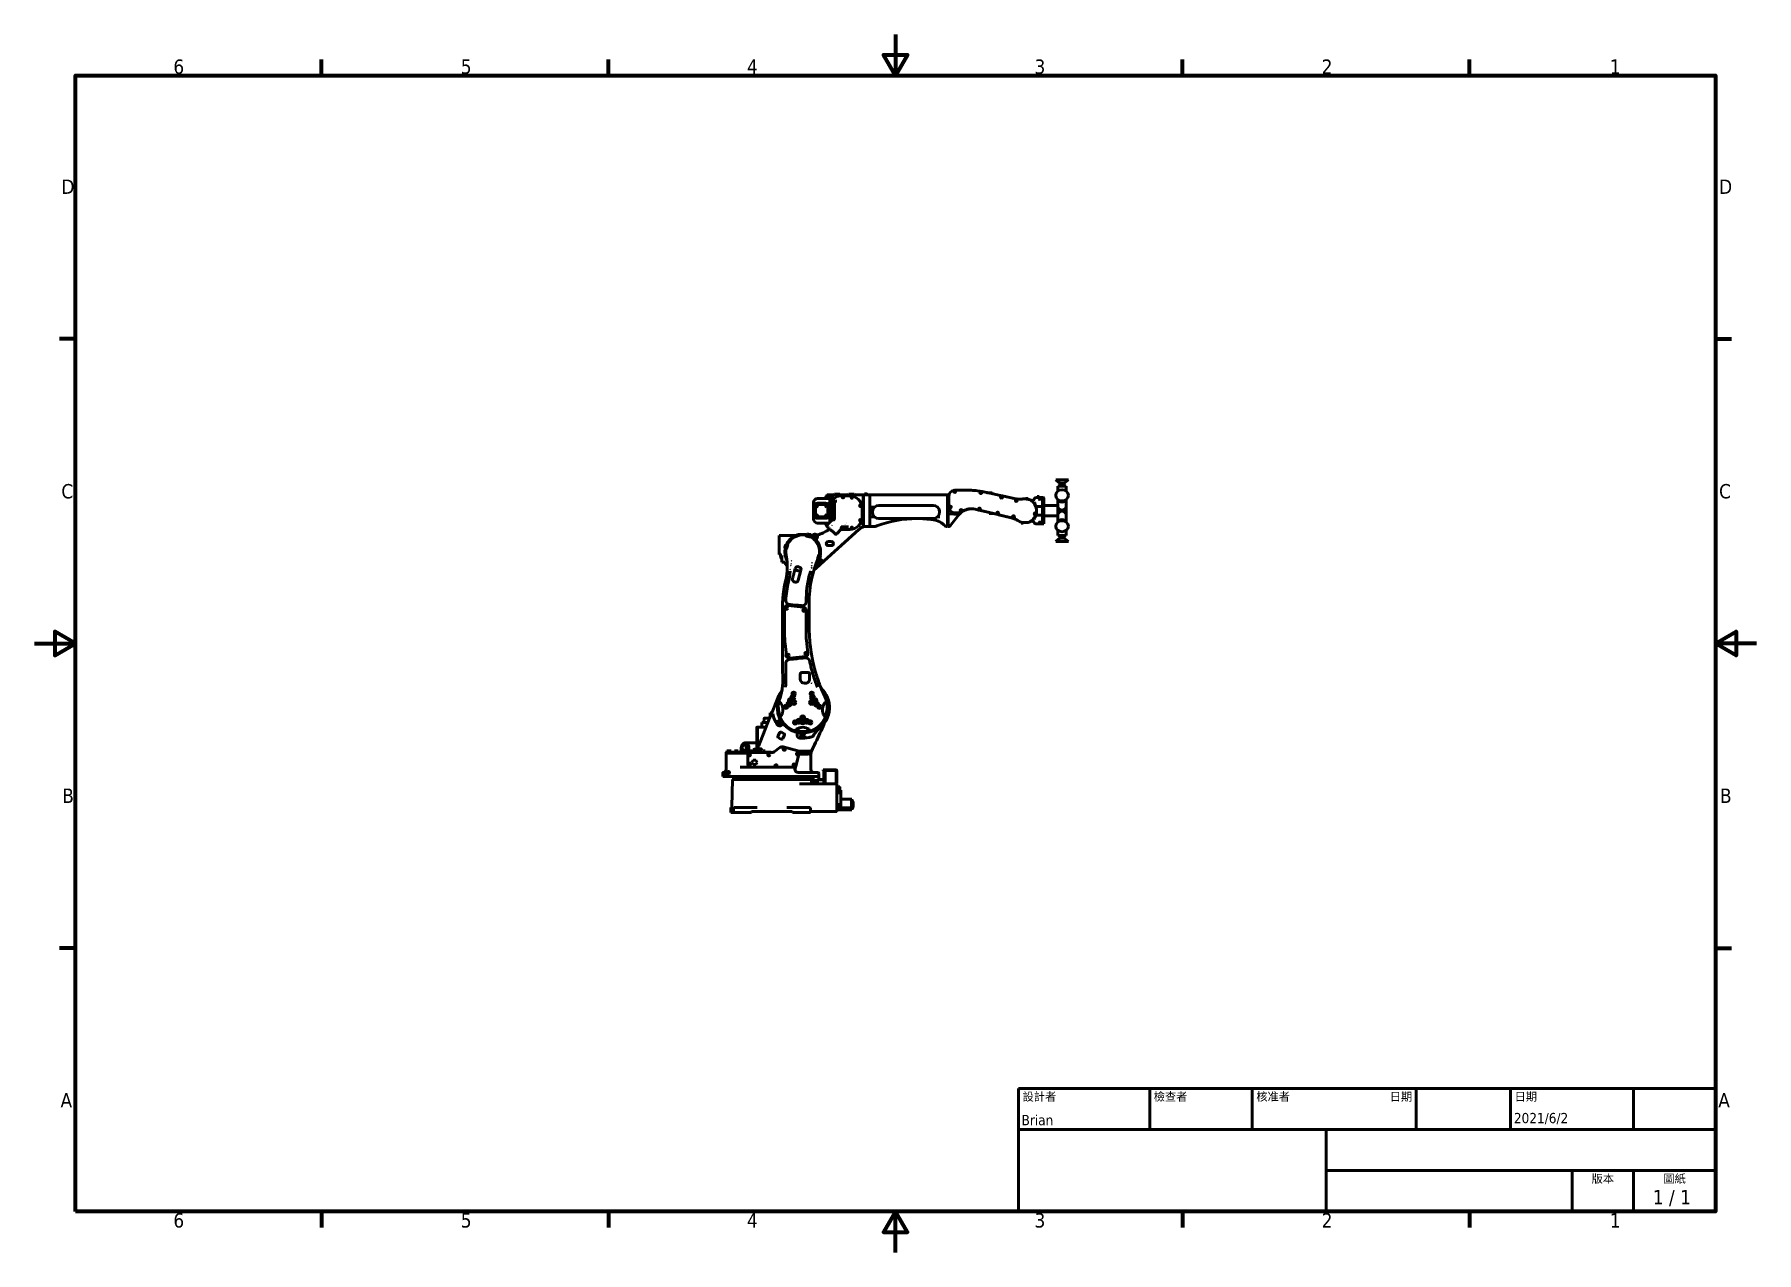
# Model space of a CAD drawing. Header units: millimetres. Extents: x 0 to 8400, y 0 to 5940.
import ezdxf
from ezdxf.enums import TextEntityAlignment as Align

# ---------------------------------------------------------------- set-up
doc = ezdxf.new("R2010")
doc.units = ezdxf.units.MM
doc.header["$LTSCALE"] = 20
for name, color, linetype, lineweight in [('可見 (ISO)', 7, 'Continuous', 50), ('圖框 (ISO)', 7, 'Continuous', 70), ('標題 (ISO)', 7, 'Continuous', 50)]:
    doc.layers.add(name, color=color, linetype=linetype, lineweight=lineweight)
doc.styles.add('文字型式11', font='tahoma.ttf')
doc.styles.add('文字型式17', font='tahoma.ttf')
doc.styles.add('註記文字 (ISO)', font='tahoma.ttf')

# ---------------------------------------------------------------- blocks, each defined once
blk = doc.blocks.new('圖框 預設圖框')
at = {"layer": '圖框 (ISO)'}
for p, q in [((70, 287), (70, 290.9)), ((140, 287), (140, 290.9)), ((280, 287), (280, 290.9)), ((350, 287), (350, 290.9)), ((10, 222.75), (6.1, 222.75)), ((410, 222.75), (413.9, 222.75)), ((10, 74.25), (6.1, 74.25)), ((410, 74.25), (413.9, 74.25)), ((70, 10), (70, 6.1)), ((140, 10), (140, 6.1)), ((280, 10), (280, 6.1)), ((350, 10), (350, 6.1))]:
    blk.add_line(p, q, dxfattribs=at)
at = {"layer": '圖框 (ISO)', "flags": 128}
for points in [[(210, 297), (210, 287), (207.11, 292), (212.89, 292), (210, 287)], [(10, 10), (10, 287), (410, 287), (410, 10), (10, 10)], [(0, 148.5), (10, 148.5), (5, 151.39), (5, 145.61), (10, 148.5)], [(420, 148.5), (410, 148.5), (415, 151.39), (415, 145.61), (410, 148.5)], [(210, 0), (210, 10), (207.11, 5), (212.89, 5), (210, 10)]]:
    blk.add_lwpolyline(points, dxfattribs=at)
at = {"layer": '圖框 (ISO)', "char_height": 3.5, "attachment_point": 7, "style": '註記文字 (ISO)'}
for s, insert in [('6', (33.88, 287.33)), ('5', (103.98, 287.33)), ('4', (173.78, 287.4)), ('3', (243.91, 287.33)), ('2', (313.94, 287.4)), ('1', (384.21, 287.4)), ('D', (6.57, 258.13)), ('D', (410.87, 258.13)), ('C', (6.56, 183.81)), ('C', (410.86, 183.81)), ('B', (6.78, 109.63)), ('B', (411.08, 109.63)), ('A', (6.36, 35.38)), ('A', (410.66, 35.38)), ('6', (33.88, 6.03)), ('5', (103.98, 6.03)), ('4', (173.78, 6.1)), ('3', (243.91, 6.03)), ('2', (313.94, 6.1)), ('1', (384.21, 6.1))]:
    blk.add_mtext(s, dxfattribs=dict(at, insert=insert))
blk = doc.blocks.new('標題欄框 ISO')
at = {"layer": '標題 (ISO)'}
for p, q in [((270.07, 130), (100.07, 130)), ((100.07, 130), (100.07, 100)), ((132.07, 120), (132.07, 130)), ((157.07, 120), (157.07, 130)), ((197.07, 120), (197.07, 130)), ((220.07, 120), (220.07, 130)), ((250.07, 120), (250.07, 130)), ((270.07, 100), (270.07, 130)), ((100.07, 120), (270.07, 120)), ((175.07, 120), (175.07, 100)), ((270.07, 110), (175.07, 110)), ((235.07, 100), (235.07, 110)), ((250.07, 100), (250.07, 110)), ((100.07, 100), (270.07, 100))]:
    blk.add_line(p, q, dxfattribs=at)
at = {"layer": '標題 (ISO)', "style": '文字型式17'}
for s, p in [('設計者', (101.07, 129)), ('檢查者', (133.07, 129)), ('核准者', (158.07, 129)), ('日期', (221.07, 129))]:
    blk.add_text(s, height=2, dxfattribs=at).set_placement(p, align=Align.TOP_LEFT)
blk.add_text('日期', height=2, dxfattribs=at).set_placement((196.07, 129), align=Align.TOP_RIGHT)
for s, p in [('版本', (242.57, 109)), ('圖紙', (260.07, 109))]:
    blk.add_text(s, height=2, dxfattribs=at).set_placement(p, align=Align.TOP_CENTER)
at = {"layer": '標題 (ISO)', "style": '註記文字 (ISO)'}
blk.add_text('1 / 1 ', height=3.5, dxfattribs=at).set_placement((260.07, 103.5), align=Align.MIDDLE_CENTER)
at = {"layer": '標題 (ISO)', "style": '文字型式11'}
for tag, p in [('作者_001', (100.82, 121.05)), ('建立日期_001', (220.89, 121.54))]:
    blk.add_attdef(tag, p, '', height=2.5, dxfattribs=at)
for tag, p in [('檢查者', (133.07, 121)), ('工程核准者', (158.07, 121))]:
    blk.add_attdef(tag, text='', height=2.5, dxfattribs=at).set_placement(p, align=Align.BOTTOM_LEFT)
blk.add_attdef('工程核准日期', text='', height=2.5, dxfattribs=at).set_placement((196.07, 121), align=Align.BOTTOM_RIGHT)
at = {"layer": '標題 (ISO)', "style": '註記文字 (ISO)'}
for tag, p in [('標題', (222.57, 115)), ('公司', (137.41, 109.96)), ('版序號碼', (242.57, 103.5))]:
    blk.add_attdef(tag, text='', height=3.5, dxfattribs=at).set_placement(p, align=Align.MIDDLE_CENTER)
blk.add_attdef('零件號碼', text='', height=3.5, dxfattribs=at).set_placement((176.07, 105), align=Align.MIDDLE_LEFT)

msp = doc.modelspace()

# ---------------------------------------------------------------- linework, layer by layer
at = {"layer": '可見 (ISO)'}
for p, q in [((3902.3, 3698.3), (3904.3, 3698.3)), ((3904.3, 3698.3), (3914.3, 3698.3)), ((3904.3, 3689.8), (3904.3, 3698.3)), ((3914.3, 3698.3), (3916.3, 3698.3)), ((3916.3, 3698.3), (3917.8, 3698.3)), ((3917.8, 3698.3), (3922.8, 3698.3)), ((3926.3, 3698.3), (3922.8, 3698.3)), ((3926.3, 3698.3), (3926.4, 3698.3)), ((3926.4, 3698.3), (3928.3, 3698.3)), ((3972.3, 3698.3), (3974.2, 3698.3)), ((3980.8, 3698.3), (3974.2, 3698.3)), ((3974.2, 3698.3), (3974.2, 3698.3)), ((3980.8, 3698.3), (3984.2, 3698.3)), ((3984.2, 3698.3), (3986.2, 3698.3)), ((3987.7, 3698.3), (3986.2, 3698.3)), ((3996.3, 3698.3), (3998.3, 3698.3)), ((3996.3, 3698.3), (3996.3, 3693)), ((4048.3, 3700.3), (4048.3, 3699.6)), ((4057.3, 3700.3), (4048.3, 3700.3)), ((4048.3, 3699.6), (4048.3, 3694.3)), ((4060.3, 3697.3), (4060.3, 3696.8)), ((4060.3, 3694.3), (4060.3, 3696.8)), ((4484.3, 3711.6), (4484.3, 3716.7)), ((4484.3, 3711.3), (4484.3, 3711.6)), ((4490.3, 3717.3), (4493.3, 3717.3)), ((4559.5, 3717.3), (4493.3, 3717.3)), ((4493.3, 3712.3), (4493.3, 3717.3)), ((4493.3, 3712.3), (4493.3, 3711.3)), ((4611.8, 3707.6), (4611.8, 3712.7)), ((4611.8, 3707.6), (4611.8, 3705.8)), ((4620.8, 3711), (4620.8, 3705.9)), ((4620.8, 3705.9), (4620.8, 3705.8)), ((4622, 3710.8), (4786.5, 3675.9)), ((4712.8, 3691.3), (4622.3, 3710.6)), ((4655.6, 3705.3), (4655.6, 3705.3)), ((4655.6, 3705.3), (4655.7, 3705.3)), ((4655.7, 3705.3), (4662.9, 3705.3)), ((4662.9, 3705.3), (4672.3, 3705.3)), ((4981.4, 3768), (5043.2, 3768)), ((5002.3, 3751.6), (4981.4, 3768)), ((5032.3, 3737.3), (4992.3, 3737.3)), ((4992.3, 3713), (4992.3, 3737.3)), ((5002.3, 3751.6), (5022.3, 3751.6)), ((5002.3, 3751.6), (5002.3, 3737.3)), ((5022.3, 3751.6), (5043.2, 3768)), ((5022.3, 3751.6), (5022.3, 3737.3)), ((5032.3, 3713), (5032.3, 3737.3)), ((3800.3, 3577.3), (3800.3, 3657.3)), ((3809.3, 3651.8), (3811.3, 3653.8)), ((3809.3, 3642.1), (3809.3, 3651.8)), ((3809.3, 3634), (3809.3, 3642.1)), ((3809.3, 3600.5), (3809.3, 3634)), ((3811.3, 3653.8), (3811.8, 3653.8)), ((3811.8, 3650.8), (3811.8, 3653.8)), ((3814.5, 3636.8), (3812.1, 3636.8)), ((3814.5, 3647.3), (3822.5, 3647.3)), ((3818.8, 3653.8), (3818.8, 3650.8)), ((3818.8, 3653.8), (3836.3, 3653.8)), ((3819.7, 3644.5), (3819.7, 3642)), ((3820.3, 3677.3), (3879.3, 3677.3)), ((3822.5, 3647.3), (3856, 3647.3)), ((3836.3, 3653.8), (3842.3, 3653.8)), ((3836.3, 3653.8), (3836.3, 3647.3)), ((3842.3, 3653.8), (3859.8, 3653.8)), ((3842.3, 3647.3), (3842.3, 3653.8)), ((3856, 3647.3), (3864.1, 3647.3)), ((3857.3, 3679.7), (3861.7, 3686.8)), ((3858.8, 3642), (3858.8, 3644.5)), ((3859.8, 3650.8), (3859.8, 3653.8)), ((3866.5, 3636.8), (3864, 3636.8)), ((3866.8, 3653.8), (3866.8, 3650.8)), ((3866.8, 3653.8), (3867.3, 3653.8)), ((3874.8, 3695.2), (3867.3, 3695.2)), ((3867.3, 3687), (3874.8, 3687)), ((3874.8, 3682.5), (3867.3, 3682.5)), ((3867.3, 3653.8), (3869.3, 3651.8)), ((3869.3, 3651.8), (3869.3, 3642.1)), ((3869.3, 3642.1), (3869.3, 3634)), ((3869.3, 3634), (3869.3, 3600.5)), ((3870.3, 3684.3), (3870.6, 3684.9)), ((3870.3, 3682.5), (3870.3, 3684.3)), ((3870.4, 3695), (3879.3, 3695)), ((3879.3, 3687.9), (3870.4, 3687.9)), ((3870.4, 3681.2), (3879.3, 3681.2)), ((3870.6, 3682.5), (3870.6, 3684.9)), ((3870.6, 3684.9), (3874.3, 3684.9)), ((3874.3, 3682.5), (3874.3, 3685.1)), ((3874.3, 3685.1), (3874.8, 3685.1)), ((3874.8, 3695.2), (3874.8, 3695.3)), ((3879.3, 3695.3), (3874.8, 3695.3)), ((3874.8, 3682.5), (3874.8, 3687)), ((3879.3, 3695.3), (3879.3, 3695)), ((3879.3, 3693.7), (3879.3, 3695)), ((3879.3, 3693.8), (3879.8, 3694.3)), ((3879.3, 3693.7), (3879.3, 3688.2)), ((3879.3, 3687.9), (3879.3, 3688.2)), ((3879.3, 3687.9), (3879.3, 3681.2)), ((3879.3, 3678.7), (3879.3, 3681.2)), ((3879.3, 3678.7), (3879.3, 3678.3)), ((3879.3, 3677.3), (3879.3, 3678.3)), ((3879.3, 3668.3), (3879.3, 3677.3)), ((3879.3, 3566.3), (3879.3, 3668.3)), ((3879.8, 3562), (3879.8, 3694.3)), ((3879.8, 3694.3), (3892.8, 3694.3)), ((3889.3, 3602.8), (3889.3, 3649.3)), ((3892.8, 3667.5), (3892.8, 3694.3)), ((3893.3, 3693.8), (3892.8, 3694.3)), ((3893.3, 3668.9), (3893.3, 3693.8)), ((3894.3, 3694.3), (3894.3, 3681.5)), ((3894.3, 3679.5), (3894.3, 3681.4)), ((3894.3, 3671.4), (3894.3, 3679.5)), ((3899.3, 3630.8), (3899.3, 3663.8)), ((3902.3, 3663.8), (3899.3, 3663.8)), ((3902.3, 3630.8), (3899.3, 3630.8)), ((3902.3, 3663.8), (3902.3, 3631.3)), ((3902.3, 3637), (3902.3, 3659)), ((3902.3, 3631.3), (3902.3, 3588.6)), ((3907.3, 3663.3), (3914.6, 3663.3)), ((3929.3, 3689.3), (3977.3, 3689.3)), ((3964.3, 3694.3), (3936.3, 3694.3)), ((4042.3, 3694.3), (4006.3, 3694.3)), ((4037.3, 3629.3), (4037.3, 3586.3)), ((4042.3, 3694.3), (4042.3, 3663.8)), ((4044.3, 3673.7), (4042.3, 3674.7)), ((4042.3, 3655.9), (4042.3, 3663.8)), ((4042.3, 3627.6), (4042.3, 3655.9)), ((4042.3, 3627.6), (4042.3, 3590.5)), ((4044.3, 3540.3), (4044.3, 3694.3)), ((4454.3, 3694.3), (4044.3, 3694.3)), ((4074.3, 3687), (4074.3, 3547.6)), ((4074.3, 3644.3), (4074.3, 3644.3)), ((4084.3, 3634.3), (4090.4, 3634.3)), ((4119.3, 3643.3), (4383.3, 3643.3)), ((4405.6, 3634.3), (4405.5, 3634.3)), ((4405.6, 3634.3), (4405.6, 3634.3)), ((4454.3, 3694.3), (4454.3, 3540.3)), ((4456.3, 3673.3), (4454.3, 3673.3)), ((4456.3, 3680.8), (4456.3, 3694.5)), ((4456.3, 3680.8), (4456.3, 3640.5)), ((4456.3, 3602.2), (4456.3, 3640.5)), ((4460.3, 3687.3), (4460.3, 3640.3)), ((4465.3, 3640.3), (4460.3, 3640.3)), ((4460.3, 3640.3), (4460.3, 3637.3)), ((4466, 3631.3), (4460.9, 3631.3)), ((4467.3, 3640.3), (4465.3, 3640.3)), ((4467.3, 3631.3), (4466, 3631.3)), ((4515.8, 3618.3), (4515.8, 3613.7)), ((4515.8, 3608.5), (4515.8, 3613.7)), ((4524.8, 3618.3), (4524.8, 3612.8)), ((4588.5, 3624.7), (4604.8, 3620.9)), ((4604.8, 3625.8), (4604.8, 3620.9)), ((4613.8, 3618.8), (4604.8, 3620.9)), ((4613.8, 3623.9), (4613.8, 3625.8)), ((4613.8, 3618.8), (4613.8, 3623.9)), ((4613.8, 3618.8), (4693.8, 3599.9)), ((4765.5, 3582.6), (4624.7, 3616.2)), ((4712.8, 3691.3), (4712.8, 3686.2)), ((4712.8, 3691.3), (4721.8, 3689.4)), ((4712.8, 3686.2), (4712.8, 3683.3)), ((4784.8, 3675.9), (4721.8, 3689.4)), ((4721.8, 3684.3), (4721.8, 3689.4)), ((4721.8, 3684.3), (4721.8, 3683.3)), ((4784.8, 3675.9), (4784.8, 3673.7)), ((4785.2, 3675.8), (4784.8, 3675.9)), ((4784.8, 3673.7), (4784.8, 3670.8)), ((4784.8, 3670.8), (4784.8, 3667.3)), ((4793.8, 3674.3), (4793.8, 3669.3)), ((4793.8, 3667.3), (4793.8, 3669.3)), ((4837, 3677.3), (4836.3, 3676.9)), ((4836.3, 3676.9), (4846.3, 3676.9)), ((4836.3, 3676.9), (4836.3, 3674.9)), ((4837, 3677.3), (4845.6, 3677.3)), ((4849, 3672.9), (4838.3, 3674.6)), ((4845.6, 3677.3), (4846.3, 3676.9)), ((4846.3, 3676.9), (4846.3, 3673.3)), ((4874.8, 3667.3), (4862.3, 3667.3)), ((4874.4, 3653.8), (4867.6, 3662.1)), ((4871.1, 3657.8), (4875.8, 3657.8)), ((4875.8, 3651.9), (4875.8, 3657.8)), ((4878.1, 3677.6), (4879.4, 3678.9)), ((4887.5, 3681.3), (4882.3, 3681.3)), ((4885.8, 3630.4), (4885.8, 3636.3)), ((4888.1, 3612.7), (4887, 3623.4)), ((4888.5, 3681.3), (4887.5, 3681.3)), ((4889.2, 3681.3), (4888.5, 3681.3)), ((4889.3, 3681.3), (4889.2, 3681.3)), ((4889.3, 3681.3), (4903.3, 3681.3)), ((4889.3, 3677.5), (4889.3, 3681.3)), ((4889.9, 3659.3), (4889.9, 3659.3)), ((4890.8, 3638.7), (4916.3, 3638.7)), ((4892, 3687.3), (4891.3, 3686.9)), ((4891.3, 3686.9), (4901.3, 3686.9)), ((4891.3, 3686.9), (4891.3, 3681.3)), ((4892, 3687.3), (4900.6, 3687.3)), ((4896.8, 3670.7), (4896.8, 3670.7)), ((4900.6, 3687.3), (4901.3, 3686.9)), ((4901.3, 3686.9), (4901.3, 3681.3)), ((4901.3, 3673.3), (4916.3, 3673.3)), ((4903.4, 3681.3), (4903.3, 3681.3)), ((4903.3, 3679.6), (4903.3, 3681.3)), ((4907.4, 3681.3), (4903.4, 3681.3)), ((4916.3, 3681.3), (4907.4, 3681.3)), ((4916.3, 3681.3), (4916.3, 3673.4)), ((4916.8, 3681.3), (4916.3, 3680.8)), ((4916.3, 3673.3), (4916.3, 3673.4)), ((4916.3, 3673.3), (4916.3, 3664.7)), ((4916.3, 3672.8), (4916.8, 3673.3)), ((4916.3, 3654.8), (4916.3, 3664.7)), ((4916.3, 3654.8), (4916.3, 3638.7)), ((4916.3, 3595.8), (4916.3, 3638.7)), ((4922.3, 3681.3), (4916.8, 3681.3)), ((4916.8, 3681.3), (4916.8, 3673.4)), ((4916.8, 3673.4), (4916.8, 3673.3)), ((4916.8, 3673.3), (4916.8, 3664.7)), ((4916.8, 3673.3), (4922.3, 3673.3)), ((4916.8, 3664.7), (4916.8, 3654.8)), ((4916.8, 3654.8), (4916.8, 3638.7)), ((4922.3, 3638.7), (4916.8, 3638.7)), ((4916.8, 3595.8), (4916.8, 3638.7)), ((4922.8, 3680.8), (4922.3, 3681.3)), ((4922.3, 3681.3), (4922.3, 3673.4)), ((4922.3, 3673.4), (4922.3, 3673.3)), ((4922.3, 3673.3), (4922.3, 3664.7)), ((4922.8, 3672.8), (4922.3, 3673.3)), ((4922.3, 3664.7), (4922.3, 3654.8)), ((4922.3, 3654.8), (4922.3, 3638.7)), ((4922.3, 3595.8), (4922.3, 3638.7)), ((4922.8, 3680.8), (4922.8, 3673)), ((4923.3, 3674.3), (4922.8, 3674.8)), ((4922.8, 3673), (4922.8, 3672.8)), ((4922.8, 3672.8), (4922.8, 3664.9)), ((4922.8, 3664.9), (4922.8, 3654.5)), ((4922.8, 3654.5), (4922.8, 3638.7)), ((4922.8, 3595.9), (4922.8, 3638.7)), ((4923.3, 3674.3), (4923.3, 3560.3)), ((4923.3, 3642.3), (4992.3, 3642.3)), ((4992.3, 3637.3), (4992.3, 3672.2)), ((4992.3, 3617.3), (4992.3, 3637.3)), ((4992.3, 3597.3), (4992.3, 3617.3)), ((4992.3, 3617.3), (5032.3, 3617.3)), ((5032.3, 3637.3), (5032.3, 3672.2)), ((5032.3, 3637.3), (5032.3, 3617.3)), ((5032.3, 3617.3), (5032.3, 3597.3)), ((3809.3, 3592.5), (3809.3, 3600.5)), ((3809.3, 3582.8), (3809.3, 3592.5)), ((3811.3, 3580.8), (3809.3, 3582.8)), ((3811.8, 3580.8), (3811.3, 3580.8)), ((3811.8, 3580.8), (3811.8, 3583.8)), ((3812.1, 3597.7), (3814.5, 3597.7)), ((3822.5, 3587.3), (3814.5, 3587.3)), ((3818.8, 3583.8), (3818.8, 3580.8)), ((3836.3, 3580.8), (3818.8, 3580.8)), ((3819.7, 3592.5), (3819.7, 3590.1)), ((3875, 3557.3), (3820.3, 3557.3)), ((3856, 3587.3), (3822.5, 3587.3)), ((3836.3, 3587.3), (3836.3, 3580.8)), ((3842.3, 3580.8), (3836.3, 3580.8)), ((3842.3, 3580.8), (3842.3, 3587.3)), ((3859.8, 3580.8), (3842.3, 3580.8)), ((3864.1, 3587.3), (3856, 3587.3)), ((3857.3, 3554.9), (3861.7, 3547.8)), ((3858.8, 3590.1), (3858.8, 3592.5)), ((3859.8, 3580.8), (3859.8, 3583.8)), ((3863.8, 3557), (3863.8, 3557)), ((3864, 3597.7), (3866.5, 3597.7)), ((3865.6, 3547.9), (3869.5, 3551.8)), ((3865.6, 3547.9), (3865.6, 3547.8)), ((3868.5, 3542), (3865.6, 3545)), ((3866.8, 3583.8), (3866.8, 3580.8)), ((3867.3, 3580.8), (3866.8, 3580.8)), ((3869.3, 3582.8), (3867.3, 3580.8)), ((3867.3, 3552.1), (3869.8, 3552.1)), ((3867.3, 3539.4), (3869.5, 3539.4)), ((3869.3, 3600.5), (3869.3, 3592.5)), ((3869.3, 3592.5), (3869.3, 3582.8)), ((3887.2, 3569.5), (3869.5, 3551.8)), ((3869.5, 3551.8), (3869.5, 3551.8)), ((3869.9, 3552.1), (3869.9, 3552.1)), ((3871.1, 3553.3), (3870.4, 3553.3)), ((3879.3, 3561.5), (3879.3, 3566.3)), ((3887.3, 3602.8), (3889.3, 3602.8)), ((3887.3, 3602.8), (3887.3, 3585.8)), ((3889.3, 3585.8), (3887.3, 3585.8)), ((3889.1, 3581.6), (3888.7, 3570.7)), ((3894.3, 3587), (3889.1, 3581.6)), ((3889.3, 3600.8), (3889.3, 3602.8)), ((3889.5, 3600.8), (3889.3, 3600.8)), ((3889.3, 3585.8), (3889.3, 3587.8)), ((3889.3, 3587.8), (3899.3, 3587.8)), ((3889.3, 3581.8), (3889.3, 3585.8)), ((3889.5, 3600.8), (3889.5, 3588.3)), ((3891.3, 3588.3), (3889.5, 3588.3)), ((3891.3, 3588.3), (3899.3, 3588.3)), ((3892.8, 3566.9), (3892.8, 3566.9)), ((3893.3, 3566.9), (3893.3, 3566.9)), ((3897.8, 3587.1), (3894.3, 3587)), ((3900.7, 3584.3), (3897.8, 3587.1)), ((3899.4, 3573.1), (3898.1, 3571.9)), ((3902.3, 3588.3), (3899.3, 3588.3)), ((3899.3, 3587.8), (3901.3, 3585.8)), ((3901.8, 3584.3), (3900.7, 3584.3)), ((3901.8, 3585.8), (3901.3, 3585.8)), ((3901.8, 3577.2), (3901.8, 3588.3)), ((3902.3, 3588.6), (3902.3, 3588.6)), ((3902.3, 3587.2), (3902.3, 3588.3)), ((3902.3, 3584.2), (3902.3, 3586.4)), ((3902.3, 3580.2), (3902.3, 3583.1)), ((3936.1, 3536.4), (3934.9, 3535.1)), ((3936.5, 3546.1), (3936.5, 3546.1)), ((3937.5, 3546.3), (3937.5, 3546.3)), ((3950, 3529.6), (3946.9, 3526.3)), ((3950, 3529.6), (3949.8, 3539.3)), ((3950.4, 3550.4), (3950.4, 3550.4)), ((3951.3, 3539.3), (3951.3, 3536.3)), ((3951.3, 3536.3), (3951.3, 3528.3)), ((3951.3, 3526.3), (3951.3, 3528.3)), ((3951.6, 3539.3), (3951.6, 3539.3)), ((3951.6, 3539.3), (3961.7, 3539.3)), ((3953.8, 3550.4), (3953.8, 3550.4)), ((3954.1, 3545.7), (3954.1, 3545.7)), ((3955.8, 3548.9), (3955.8, 3548.9)), ((3958.6, 3554.3), (3958.6, 3554.3)), ((3959.8, 3558.7), (3959.8, 3558.7)), ((3961.7, 3539.3), (3961.7, 3539.3)), ((3971.3, 3539.3), (3961.7, 3539.3)), ((3971.3, 3539.3), (3971.3, 3539.3)), ((4023.8, 3528.3), (4023.8, 3528.3)), ((4042.3, 3590.5), (4042.3, 3568.4)), ((4042.3, 3568.4), (4042.3, 3559.2)), ((4044.3, 3560.8), (4042.3, 3559.9)), ((4042.3, 3559.2), (4042.3, 3540.2)), ((4042.3, 3540.2), (4042.3, 3538.3)), ((4042.3, 3538.3), (4042.3, 3538.3)), ((4091.5, 3540.3), (4044.3, 3540.3)), ((4092.7, 3587.3), (4084.3, 3587.3)), ((4383.3, 3579.3), (4119.3, 3579.3)), ((4405.6, 3587.3), (4405.6, 3587.3)), ((4405.6, 3587.3), (4405.6, 3587.3)), ((4409.9, 3587.3), (4415.6, 3587.3)), ((4454.3, 3540.3), (4449.7, 3540.3)), ((4456.3, 3561.3), (4454.3, 3561.3)), ((4475.3, 3602.2), (4456.3, 3602.2)), ((4456.3, 3602.2), (4456.3, 3540.3)), ((4458.4, 3540.3), (4456.3, 3540.3)), ((4507.2, 3595.7), (4466.2, 3544.1)), ((4479.5, 3600.9), (4479.5, 3600.9)), ((4479.8, 3600.8), (4479.8, 3600.8)), ((4490.3, 3607.3), (4507.5, 3607.3)), ((4502.1, 3601.3), (4490.3, 3601.3)), ((4656.3, 3608.2), (4656.3, 3606.8)), ((4656.3, 3606.8), (4656.3, 3603.3)), ((4665.5, 3603.3), (4656.3, 3603.3)), ((4671.8, 3603.3), (4665.5, 3603.3)), ((4672.6, 3603.3), (4671.8, 3603.3)), ((4693.8, 3605.1), (4693.8, 3606.3)), ((4693.8, 3605.1), (4693.8, 3599.9)), ((4702.8, 3597.8), (4693.8, 3599.9)), ((4702.8, 3602.9), (4702.8, 3606.3)), ((4702.8, 3597.8), (4702.8, 3602.9)), ((4702.8, 3597.8), (4764.4, 3583.3)), ((4770.8, 3586.8), (4770.8, 3588.3)), ((4770.8, 3581.5), (4770.8, 3586.8)), ((4779.8, 3583.7), (4779.8, 3588.3)), ((4779.8, 3583.7), (4779.8, 3578.3)), ((4812.3, 3557.7), (4812.3, 3561.8)), ((4822.3, 3557.7), (4812.3, 3557.7)), ((4813, 3557.3), (4812.3, 3557.7)), ((4821.6, 3557.3), (4813, 3557.3)), ((4821.6, 3557.3), (4822.3, 3557.7)), ((4822.3, 3557.7), (4822.3, 3559.7)), ((4830.8, 3559.3), (4841.5, 3559.6)), ((4860.8, 3567.3), (4874.8, 3567.3)), ((4861.4, 3567.8), (4869.2, 3575.2)), ((4875.8, 3576.8), (4870.8, 3576.8)), ((4875.8, 3576.8), (4875.8, 3582.6)), ((4876.2, 3583.2), (4882.5, 3591.9)), ((4878.1, 3556.9), (4879.4, 3555.6)), ((4883.1, 3606.8), (4881.3, 3606.8)), ((4885.9, 3597.8), (4881.3, 3597.8)), ((4882.3, 3553.3), (4893.6, 3553.3)), ((4883.1, 3606.8), (4888.1, 3606.8)), ((4889.6, 3592.3), (4889.6, 3592.3)), ((4916.3, 3595.8), (4890.8, 3595.8)), ((4893.6, 3553.3), (4916.3, 3553.3)), ((4897.1, 3563.6), (4897.1, 3563.6)), ((4901.3, 3561.3), (4916.3, 3561.3)), ((4916.3, 3595.8), (4916.3, 3579.8)), ((4916.3, 3569.9), (4916.3, 3579.8)), ((4916.3, 3569.9), (4916.3, 3561.3)), ((4916.3, 3561.8), (4916.8, 3561.3)), ((4916.3, 3561.2), (4916.3, 3561.3)), ((4916.3, 3561.2), (4916.3, 3553.3)), ((4916.8, 3553.3), (4916.3, 3553.8)), ((4922.3, 3595.8), (4916.8, 3595.8)), ((4916.8, 3595.8), (4916.8, 3579.8)), ((4916.8, 3579.8), (4916.8, 3569.9)), ((4916.8, 3569.9), (4916.8, 3561.3)), ((4916.8, 3561.3), (4916.8, 3561.2)), ((4916.8, 3561.3), (4922.3, 3561.3)), ((4916.8, 3561.2), (4916.8, 3553.3)), ((4922.3, 3553.3), (4916.8, 3553.3)), ((4922.3, 3595.8), (4922.3, 3579.8)), ((4922.3, 3579.8), (4922.3, 3569.9)), ((4922.3, 3569.9), (4922.3, 3561.3)), ((4922.8, 3561.8), (4922.3, 3561.3)), ((4922.3, 3561.3), (4922.3, 3561.2)), ((4922.3, 3561.2), (4922.3, 3553.3)), ((4922.8, 3553.8), (4922.3, 3553.3)), ((4922.8, 3595.9), (4922.8, 3580)), ((4922.8, 3580), (4922.8, 3569.7)), ((4922.8, 3569.7), (4922.8, 3561.8)), ((4922.8, 3561.8), (4922.8, 3561.6)), ((4922.8, 3561.6), (4922.8, 3553.8)), ((4923.3, 3560.3), (4922.8, 3559.8)), ((4923.3, 3592.3), (4992.3, 3592.3)), ((4992.3, 3597.3), (4992.3, 3562.3)), ((5032.3, 3597.3), (5032.3, 3562.3)), ((3633.3, 3497.3), (3712.5, 3497.3)), ((3633.3, 3492.3), (3633.3, 3497.3)), ((3633.3, 3408.3), (3633.3, 3492.3)), ((3701, 3497.3), (3715.5, 3497.3)), ((3712.5, 3497.3), (3713.1, 3497.3)), ((3729.3, 3497.3), (3715.2, 3497.3)), ((3729.3, 3501.3), (3722.5, 3501.3)), ((3729.3, 3501.3), (3765.7, 3501.3)), ((3780, 3501.3), (3779.6, 3501.3)), ((3780, 3501.3), (3780.6, 3501.3)), ((3781.8, 3501.3), (3780.6, 3501.3)), ((3785.2, 3501.3), (3781.8, 3501.3)), ((3785.2, 3501.3), (3786.6, 3501.3)), ((3786.6, 3501.3), (3787, 3501.3)), ((3790.8, 3497.3), (3792.2, 3497.3)), ((3797.4, 3498.3), (3797.7, 3498.7)), ((3816.1, 3483.1), (3816.4, 3483.6)), ((3834, 3356.2), (4020.8, 3525.4)), ((3861.6, 3517), (3847.6, 3510)), ((3872.3, 3467.3), (3887.3, 3467.3)), ((3887.3, 3447.3), (3872.3, 3447.3)), ((3903.8, 3506.8), (3892.9, 3517.7)), ((3893.3, 3517.6), (3903.9, 3507)), ((3908, 3502.6), (3903.8, 3506.8)), ((3910.8, 3502.6), (3910.9, 3502.6)), ((3914.8, 3506.5), (3910.9, 3502.6)), ((3913.8, 3518.2), (3913.8, 3518.2)), ((3932.5, 3524.2), (3914.8, 3506.5)), ((3914.8, 3506.5), (3914.8, 3506.5)), ((3915.8, 3508.2), (3915.8, 3508.2)), ((3933.9, 3526), (3946.9, 3526.3)), ((3951.3, 3526.3), (3945.8, 3526.3)), ((3977.3, 3526.3), (3951.3, 3526.3)), ((5002.3, 3483), (4981.4, 3466.6)), ((5043.2, 3466.6), (4981.4, 3466.6)), ((4992.3, 3521.6), (4992.3, 3497.3)), ((4992.3, 3497.3), (5032.3, 3497.3)), ((5002.3, 3483), (5002.3, 3497.3)), ((5022.3, 3483), (5002.3, 3483)), ((5022.3, 3483), (5022.3, 3497.3)), ((5022.3, 3483), (5043.2, 3466.6)), ((5032.3, 3521.6), (5032.3, 3497.3)), ((3633.3, 3408.3), (3633.3, 3403.3)), ((3633.3, 3403.3), (3635.6, 3403.3)), ((3638.8, 3399.3), (3645.3, 3399.3)), ((3639.3, 3396.2), (3639.3, 3396.4)), ((3645.3, 3391.2), (3644.9, 3391.2)), ((3645.2, 3390.3), (3644.9, 3391.2)), ((3645.3, 3390.2), (3645.2, 3390.3)), ((3645.3, 3397.6), (3645.3, 3399.3)), ((3645.3, 3395), (3645.3, 3397.6)), ((3645.3, 3367.3), (3645.3, 3395)), ((3660.1, 3367.3), (3645.3, 3367.3)), ((3828.6, 3406.9), (3828.6, 3406.9)), ((3835.1, 3380.4), (3835.6, 3380.2)), ((3705.8, 3316.4), (3711, 3335.9)), ((3739, 3328.4), (3725.5, 3278.2)), ((3784.8, 3321.5), (3781.8, 3310.5)), ((3787.2, 3332.4), (3787.2, 3332.4)), ((3799.9, 3320), (3796.3, 3306.6)), ((3803.2, 3332.5), (3799.9, 3320)), ((3827.2, 3350.1), (3816.8, 3340.6)), ((3823.6, 3359.4), (3823.1, 3359.7)), ((3834, 3356.2), (3827.2, 3350.1)), ((3710.8, 3269.7), (3706, 3271)), ((3649.3, 3130.4), (3649.3, 3155.7)), ((3649.3, 3106), (3649.3, 3130.2)), ((3649.7, 3176), (3649.7, 3176)), ((3659.3, 3140.7), (3659.3, 3003.4)), ((3675.9, 3155.6), (3750.4, 3147.7)), ((3682.8, 3160.6), (3742.2, 3154.4)), ((3682.8, 3160.6), (3686.6, 3160.2)), ((3710.2, 3157.7), (3686.6, 3160.2)), ((3689.2, 3156.9), (3689, 3154.2)), ((3710.2, 3157.7), (3715.8, 3157.2)), ((3725, 3156.2), (3715.8, 3157.2)), ((3725, 3156.2), (3735.1, 3155.1)), ((3739.3, 3154.7), (3735.1, 3155.1)), ((3735.7, 3149.3), (3736, 3152)), ((3763.8, 3132.8), (3763.8, 3023)), ((3764.3, 3175.8), (3764.3, 3177.2)), ((3764.3, 3174.3), (3764.3, 3175.8)), ((3779.3, 3175.8), (3779.3, 3177.2)), ((3649.3, 2931.5), (3649.3, 2950.5)), ((3661.7, 2969.2), (3667.8, 2911.5)), ((3765.7, 2984.3), (3772.2, 2922.5)), ((3649.3, 2878.4), (3649.3, 2913.3)), ((3649.3, 2842.6), (3649.3, 2878.4)), ((3664.3, 2842.6), (3664.3, 2871.9)), ((3695.8, 2893.2), (3682.2, 2891.8)), ((3758.9, 2906), (3684.3, 2898.2)), ((3695.8, 2893.2), (3700.1, 2893.6)), ((3698.2, 2899.7), (3698.5, 2896.5)), ((3710.2, 2894.7), (3700.1, 2893.6)), ((3710.2, 2894.7), (3719.3, 2895.7)), ((3725, 2896.3), (3719.3, 2895.7)), ((3725, 2896.3), (3748.5, 2898.7)), ((3745.3, 2901.4), (3744.9, 2904.6)), ((3759.7, 2899.9), (3748.5, 2898.7)), ((3735.3, 2797.1), (3735.3, 2819.3)), ((3745.3, 2829.3), (3771.3, 2829.3)), ((3781.3, 2819.3), (3781.3, 2796.6)), ((3625.4, 2705.3), (3594.7, 2627.3)), ((3854.2, 2711.9), (3855.1, 2709.9)), ((3855.1, 2709.9), (3856, 2708)), ((3586, 2605.1), (3532, 2468)), ((3559.2, 2604.4), (3557.8, 2584.3)), ((3561.1, 2606.3), (3586.4, 2606.3)), ((3586, 2605.1), (3587.7, 2609.5)), ((3587.7, 2609.5), (3594.7, 2627.3)), ((3596.4, 2631.7), (3588.3, 2631.7)), ((3588.3, 2611.2), (3588.3, 2631.7)), ((3599.1, 2627.3), (3594.7, 2627.3)), ((3523, 2457.8), (3523, 2560.3)), ((3525, 2562.3), (3528.9, 2562.3)), ((3526.9, 2460.6), (3526.9, 2560.3)), ((3569.1, 2562.3), (3528.9, 2562.3)), ((3548.7, 2584.3), (3549.8, 2584.3)), ((3548.7, 2562.3), (3548.7, 2584.3)), ((3558.1, 2584.3), (3549.8, 2584.3)), ((3558.1, 2584.3), (3560.6, 2584.3)), ((3560.6, 2584.3), (3562, 2584.3)), ((3562, 2584.3), (3565, 2584.3)), ((3565, 2584.3), (3577.8, 2584.3)), ((3626.5, 2518), (3636.5, 2535.4)), ((3656.3, 2529.7), (3643.3, 2537.2)), ((3650, 2575.6), (3645.3, 2571.7)), ((3658.1, 2522.9), (3648.1, 2505.5)), ((3650, 2575.6), (3652.3, 2577.6)), ((3720.3, 2533.2), (3720.3, 2536.3)), ((3720.3, 2523.8), (3720.3, 2533.2)), ((3373.5, 2439.8), (3385.6, 2439.8)), ((3373.5, 2435.3), (3373.5, 2439.8)), ((3376.2, 2440.4), (3386.7, 2440.4)), ((3376.2, 2440.4), (3376.2, 2439.8)), ((3377.2, 2446.4), (3376.5, 2446)), ((3376.5, 2446), (3386.5, 2446)), ((3376.5, 2446), (3376.5, 2440.4)), ((3377.2, 2446.4), (3385.8, 2446.4)), ((3405.5, 2439.8), (3385.6, 2439.8)), ((3385.8, 2446.4), (3386.5, 2446)), ((3386.5, 2446), (3386.5, 2440.4)), ((3386.7, 2440.4), (3386.7, 2439.8)), ((3388, 2440.4), (3398.5, 2440.4)), ((3388, 2440.4), (3388, 2439.8)), ((3389, 2446.4), (3388.3, 2446)), ((3388.3, 2446), (3398.3, 2446)), ((3388.3, 2446), (3388.3, 2440.4)), ((3389, 2446.4), (3397.6, 2446.4)), ((3397.6, 2446.4), (3398.3, 2446)), ((3398.3, 2446), (3398.3, 2440.4)), ((3398.5, 2440.4), (3398.5, 2439.8)), ((3472.7, 2439.8), (3405.5, 2439.8)), ((3414, 2440.4), (3424.5, 2440.4)), ((3414, 2440.4), (3414, 2439.8)), ((3415, 2446.4), (3414.3, 2446)), ((3414.3, 2446), (3424.3, 2446)), ((3414.3, 2446), (3414.3, 2440.4)), ((3415, 2446.4), (3423.6, 2446.4)), ((3423.6, 2446.4), (3431.5, 2446.4)), ((3423.6, 2446.4), (3424.3, 2446)), ((3424.3, 2446), (3432.2, 2446)), ((3424.3, 2446), (3424.3, 2440.4)), ((3424.5, 2440.4), (3432.4, 2440.4)), ((3424.5, 2440.4), (3424.5, 2439.8)), ((3431.5, 2446.4), (3432.2, 2446)), ((3432.2, 2446), (3432.2, 2440.4)), ((3432.4, 2440.4), (3432.4, 2439.8)), ((3438.7, 2441.4), (3438.6, 2441.4)), ((3438.6, 2439.8), (3438.6, 2441.4)), ((3447.4, 2441.4), (3438.7, 2441.4)), ((3438.7, 2441.4), (3438.7, 2439.8)), ((3448, 2440.8), (3448, 2461.8)), ((3452.3, 2440.8), (3448, 2440.8)), ((3452, 2440.4), (3462.5, 2440.4)), ((3452, 2440.4), (3452, 2439.8)), ((3453, 2446.4), (3452.3, 2446)), ((3452.3, 2446), (3462.3, 2446)), ((3452.3, 2446), (3452.3, 2440.4)), ((3453, 2446.4), (3461.6, 2446.4)), ((3461.6, 2446.4), (3462.3, 2446)), ((3462.3, 2474.9), (3461.8, 2474.9)), ((3462.3, 2448.7), (3461.8, 2448.7)), ((3462.3, 2446), (3462.3, 2440.4)), ((3462.5, 2440.4), (3462.5, 2439.8)), ((3465.6, 2481.3), (3464.3, 2481.3)), ((3465.6, 2442.3), (3464.3, 2442.3)), ((3466.6, 2484.8), (3465.6, 2484.8)), ((3523, 2485.4), (3466.6, 2485.4)), ((3472.7, 2439.8), (3477.8, 2439.8)), ((3473.2, 2440.8), (3473.2, 2445)), ((3483.2, 2440.8), (3473.2, 2440.8)), ((3477.8, 2439.8), (3479.2, 2439.8)), ((3479.2, 2435.3), (3479.2, 2439.8)), ((3479.2, 2439.8), (3594.2, 2439.8)), ((3480.3, 2438.3), (3479.3, 2437.3)), ((3479.3, 2437.3), (3479.3, 2387.3)), ((3596, 2438.3), (3480.3, 2438.3)), ((3483.2, 2461.8), (3483.2, 2440.8)), ((3483.2, 2440.8), (3484.2, 2440.8)), ((3484.2, 2461.8), (3484.2, 2440.8)), ((3484.6, 2442.9), (3484.6, 2461.8)), ((3492.8, 2441.4), (3485.8, 2441.4)), ((3492.5, 2440.4), (3497.5, 2440.4)), ((3492.5, 2440.4), (3492.5, 2439.8)), ((3493.5, 2446.4), (3492.8, 2446)), ((3492.8, 2446), (3497.8, 2446)), ((3492.8, 2446), (3492.8, 2440.4)), ((3493.5, 2446.4), (3498.5, 2446.4)), ((3497.5, 2440.4), (3508, 2440.4)), ((3497.5, 2440.4), (3497.5, 2439.8)), ((3498.5, 2446.4), (3497.8, 2446)), ((3497.8, 2446), (3507.8, 2446)), ((3497.8, 2446), (3497.8, 2440.4)), ((3498.5, 2446.4), (3507.1, 2446.4)), ((3507.1, 2446.4), (3507.8, 2446)), ((3508.2, 2448), (3507.5, 2447.6)), ((3507.5, 2447.6), (3509.3, 2447.6)), ((3507.5, 2447.6), (3507.5, 2446.2)), ((3507.8, 2446), (3507.8, 2440.4)), ((3507.8, 2443.3), (3509.3, 2443.3)), ((3508, 2440.4), (3508, 2439.8)), ((3508.2, 2448), (3509.3, 2448)), ((3509.3, 2451.3), (3509.3, 2452.3)), ((3509.3, 2451.3), (3545.3, 2451.3)), ((3509.3, 2451.3), (3509.3, 2443.3)), ((3512.3, 2455.3), (3520.8, 2455.3)), ((3543.9, 2456.3), (3530.8, 2456.3)), ((3545.3, 2451.3), (3546.3, 2451.3)), ((3545.3, 2451.3), (3545.3, 2443.3)), ((3546.3, 2451.3), (3546.3, 2453.9)), ((3554, 2440.4), (3564.5, 2440.4)), ((3554, 2440.4), (3554, 2439.8)), ((3555, 2446.4), (3554.3, 2446)), ((3554.3, 2446), (3564.3, 2446)), ((3554.3, 2446), (3554.3, 2440.4)), ((3555, 2446.4), (3563.6, 2446.4)), ((3563.6, 2446.4), (3564.3, 2446)), ((3564.3, 2446), (3564.3, 2440.4)), ((3564.5, 2440.4), (3564.5, 2439.8)), ((3594.2, 2439.8), (3594.2, 2438.3)), ((3596, 2438.3), (3596, 2438.3)), ((3636.4, 2462.2), (3607.4, 2441.9)), ((3641.3, 2503.7), (3628.3, 2511.2)), ((3706.4, 2450.8), (3651.8, 2465.5)), ((3717.7, 2447.8), (3706.4, 2450.8)), ((3718.5, 2447.6), (3706.4, 2450.8)), ((3717.7, 2447.8), (3717.7, 2447.8)), ((3735.6, 2445.3), (3731, 2445.3)), ((3735.6, 2445.3), (3769.3, 2445.3)), ((3769.3, 2445.3), (3776.3, 2445.3)), ((3779.3, 2442.3), (3779.3, 2452.2)), ((3779.3, 2433.3), (3779.3, 2442.3)), ((3791, 2445.3), (3791, 2445.3)), ((3373.4, 2435.3), (3373.6, 2435.3)), ((3373.4, 2356.3), (3373.4, 2435.3)), ((3373.6, 2435.3), (3386.8, 2435.3)), ((3386.8, 2435.3), (3387, 2435.3)), ((3387, 2435.3), (3405.5, 2435.3)), ((3472.7, 2435.3), (3405.5, 2435.3)), ((3486.7, 2367.3), (3442.9, 2367.3)), ((3472.7, 2435.3), (3477.8, 2435.3)), ((3477.8, 2435.3), (3479.2, 2435.3)), ((3479.3, 2435.3), (3479.2, 2435.3)), ((3479.3, 2382.3), (3479.3, 2387.3)), ((3486.7, 2367.3), (3488.7, 2367.3)), ((3488.7, 2367.3), (3492.6, 2367.3)), ((3494.3, 2367.3), (3492.6, 2367.3)), ((3499.3, 2367.3), (3494.3, 2367.3)), ((3701, 2367.3), (3499.3, 2367.3)), ((3499.6, 2390.3), (3505.9, 2401.3)), ((3505.9, 2379.3), (3499.6, 2390.3)), ((3505.9, 2401.3), (3518.6, 2401.3)), ((3518.6, 2379.3), (3505.9, 2379.3)), ((3518.6, 2401.3), (3525, 2390.3)), ((3525, 2390.3), (3518.6, 2379.3)), ((3710.3, 2360.3), (3710.6, 2360.3)), ((3710.6, 2360.3), (3710.5, 2360.2)), ((3715.1, 2377.3), (3710.6, 2360.4)), ((3715.5, 2378.4), (3729.1, 2429.2)), ((3735.6, 2430.3), (3733.1, 2430.3)), ((3738.2, 2430.3), (3735.6, 2430.3)), ((3769.3, 2430.3), (3738.2, 2430.3)), ((3776.3, 2430.3), (3769.3, 2430.3)), ((3779.3, 2428.1), (3779.3, 2432.6)), ((3787.3, 2356.3), (3787.3, 2428.4)), ((3847.3, 2353.5), (3848.3, 2353.5)), ((3847.3, 2353.5), (3847.3, 2350.3)), ((3848.3, 2353.5), (3911.5, 2353.5)), ((3848.3, 2350.3), (3848.3, 2353.5)), ((3357.3, 2336.6), (3357.3, 2336.7)), ((3357.3, 2336.3), (3357.3, 2336.6)), ((3357.3, 2331.8), (3357.3, 2336.3)), ((3357.3, 2331.8), (3359.8, 2331.8)), ((3357.3, 2331.8), (3357.3, 2321.3)), ((3359.8, 2321.3), (3357.3, 2321.3)), ((3389.2, 2331.8), (3359.8, 2331.8)), ((3359.8, 2321.3), (3439.7, 2321.3)), ((3362.3, 2341.3), (3367.6, 2341.3)), ((3389.2, 2336.8), (3389.2, 2331.8)), ((3404.3, 2306.3), (3402, 2173.2)), ((3404.3, 2306.3), (3790.3, 2306.3)), ((3410.3, 2306.7), (3410.3, 2321.3)), ((3826.2, 2321.3), (3439.7, 2321.3)), ((3725, 2341.3), (3821.3, 2341.3)), ((3731.1, 2285.8), (3738.3, 2285.8)), ((3738.3, 2285.8), (3913.5, 2285.8)), ((3784.3, 2306.7), (3784.3, 2321.3)), ((3790.3, 2306.3), (3790.6, 2288.7)), ((3796.8, 2307.3), (3797.6, 2307.3)), ((3796.8, 2297.3), (3796.8, 2307.3)), ((3804.3, 2297.3), (3796.8, 2297.3)), ((3797.6, 2321.3), (3797.6, 2301.3)), ((3797.6, 2301.3), (3810.4, 2301.3)), ((3804.3, 2297.3), (3819.3, 2297.3)), ((3808.3, 2288.8), (3808.3, 2297.3)), ((3815.5, 2301.3), (3810.4, 2301.3)), ((3819.3, 2301.3), (3815.5, 2301.3)), ((3819.3, 2288.8), (3819.3, 2302.3)), ((3847.3, 2305.3), (3822.3, 2305.3)), ((3844.3, 2307.3), (3823.8, 2307.3)), ((3826.2, 2321.3), (3826.2, 2307.3)), ((3826.3, 2307.3), (3826.3, 2336.3)), ((3844.3, 2305.3), (3844.3, 2307.3)), ((3847.3, 2350.3), (3848.3, 2350.3)), ((3847.3, 2305.3), (3857.3, 2305.3)), ((3857.3, 2350.3), (3848.3, 2350.3)), ((3850.3, 2350.3), (3850.3, 2350.3)), ((3850.3, 2350.3), (3850.3, 2305.3)), ((3850.3, 2302.3), (3850.3, 2294.8)), ((3850.3, 2297.3), (3857.3, 2297.3)), ((3850.3, 2296.3), (3853.3, 2296.3)), ((3850.3, 2294.8), (3850.3, 2294.8)), ((3852.3, 2291.3), (3852.3, 2292)), ((3852.3, 2291.3), (3852.3, 2288.8)), ((3852.3, 2288.8), (3857.3, 2288.8)), ((3857.3, 2296.3), (3853.3, 2296.3)), ((3857.3, 2350.3), (3857.3, 2288.8)), ((3857.3, 2350.3), (3858.2, 2350.3)), ((3864.4, 2350.3), (3858.2, 2350.3)), ((3864.4, 2350.3), (3866.5, 2350.3)), ((3907.3, 2350.3), (3866.5, 2350.3)), ((3910.3, 2347.3), (3907.3, 2350.3)), ((3908.3, 2350.3), (3907.3, 2350.3)), ((3910.3, 2347.3), (3910.3, 2348.3)), ((3910.3, 2347.3), (3910.3, 2288.7)), ((3913.5, 2289.3), (3910.3, 2289.3)), ((3910.3, 2288.7), (3910.3, 2285.8)), ((3913.5, 2288.3), (3910.3, 2288.3)), ((3913.5, 2351.5), (3913.5, 2289.3)), ((3913.5, 2288.3), (3913.5, 2289.3)), ((3913.5, 2282.8), (3913.5, 2285.8)), ((3913.5, 2154.3), (3913.5, 2282.8)), ((3913.5, 2271.8), (3927.7, 2271.8)), ((3928.1, 2271.7), (3928.1, 2271.8)), ((3928.1, 2271.7), (3928.1, 2254.8)), ((3913.5, 2264.8), (3918, 2264.8)), ((3913.5, 2253), (3918, 2253)), ((3918, 2264.8), (3918, 2263.3)), ((3918, 2256.5), (3918, 2263.3)), ((3927.7, 2262.3), (3918, 2262.3)), ((3918, 2262.1), (3927.5, 2262.1)), ((3918, 2256.5), (3918, 2253)), ((3918, 2255.2), (3927.5, 2255.2)), ((3933, 2254.8), (3918, 2254.8)), ((3918, 2253), (3918, 2251.6)), ((3918, 2243.8), (3918, 2251.6)), ((3918, 2243.8), (3918, 2235.7)), ((3933, 2243), (3918, 2243)), ((3918, 2235), (3918, 2235.7)), ((3918, 2190.8), (3918, 2191.5)), ((3918, 2190.8), (3918, 2182.8)), ((3927.5, 2255.2), (3927.5, 2262.1)), ((3928, 2256.1), (3927.5, 2256.6)), ((3927.5, 2254.8), (3927.5, 2255.2)), ((3928, 2256.1), (3928, 2254.8)), ((3933, 2246.3), (3933, 2254.8)), ((3933, 2243), (3933, 2246.3)), ((3933, 2235), (3933, 2243)), ((3933, 2191.5), (3933, 2235)), ((3933, 2211.4), (3985.1, 2211.4)), ((3933, 2183.5), (3933, 2191.5)), ((3985.1, 2211.4), (3985.1, 2210.4)), ((3986.7, 2210.8), (3985.1, 2210.8)), ((3985.1, 2200.1), (3985.1, 2210.4)), ((3985.1, 2200.1), (3985.1, 2197.4)), ((3986.7, 2198.8), (3985.1, 2198.8)), ((3985.1, 2172.2), (3985.1, 2197.4)), ((3986.7, 2210.8), (3986.7, 2198.8)), ((3986.7, 2204.3), (3988.7, 2204.3)), ((3986.7, 2198.8), (3986.7, 2170.8)), ((3991.7, 2201.3), (3991.7, 2168.3)), ((3991.7, 2197.9), (3992.5, 2197.9)), ((3993, 2197.4), (3993, 2172.2)), ((3397.3, 2170.3), (3397.3, 2167.3)), ((3402.2, 2170.3), (3397.3, 2170.3)), ((3397.3, 2145.3), (3397.3, 2167.3)), ((3408.9, 2145.3), (3397.3, 2145.3)), ((3409.8, 2145.3), (3408.9, 2145.3)), ((3409.8, 2167.3), (3409.8, 2145.3)), ((3409.8, 2145.3), (3429.8, 2145.3)), ((3412.8, 2170.3), (3429.8, 2170.3)), ((3412.8, 2170.3), (3412.8, 2170.3)), ((3524.5, 2170.3), (3429.8, 2170.3)), ((3429.8, 2145.3), (3497.3, 2145.3)), ((3497.3, 2145.3), (3497.3, 2147.3)), ((3500.3, 2150.3), (3539.3, 2150.3)), ((3539.3, 2150.3), (3544.6, 2150.3)), ((3649.9, 2150.3), (3544.6, 2150.3)), ((3649.9, 2150.3), (3655.3, 2150.3)), ((3655.3, 2150.3), (3694.3, 2150.3)), ((3764.8, 2170.3), (3670, 2170.3)), ((3697.3, 2147.3), (3697.3, 2145.3)), ((3697.3, 2145.3), (3764.8, 2145.3)), ((3764.8, 2170.3), (3781.8, 2170.3)), ((3764.8, 2145.3), (3784.8, 2145.3)), ((3784.8, 2145.3), (3784.8, 2167.3)), ((3787.8, 2150.3), (3910.3, 2150.3)), ((3910.3, 2154.3), (3910.3, 2153.3)), ((3910.3, 2153.3), (3910.3, 2150.3)), ((3910.3, 2151.3), (3913.5, 2151.3)), ((3913.5, 2173.5), (3918, 2173.5)), ((3913.5, 2161.8), (3918, 2161.8)), ((3913.5, 2157.8), (3916.7, 2157.8)), ((3913.5, 2154.8), (3916.7, 2154.8)), ((3913.5, 2151.3), (3913.5, 2154.3)), ((3916.7, 2157.8), (3916.7, 2161.8)), ((3917.7, 2160.8), (3916.7, 2160.8)), ((3916.7, 2154.8), (3916.7, 2157.8)), ((3917.7, 2160), (3917.7, 2161.8)), ((3919.7, 2158.6), (3917.7, 2160)), ((3918, 2183.5), (3933, 2183.5)), ((3918, 2175), (3918, 2182.8)), ((3918, 2175), (3918, 2173.5)), ((3918, 2173.5), (3918, 2170.1)), ((3918, 2171.8), (3933, 2171.8)), ((3918, 2163.2), (3918, 2170.1)), ((3985.1, 2169.4), (3918, 2169.4)), ((3918, 2163.2), (3918, 2161.8)), ((3985.1, 2158.6), (3919.7, 2158.6)), ((3933, 2180.3), (3933, 2183.5)), ((3933, 2171.8), (3933, 2180.3)), ((3985.1, 2172.2), (3985.1, 2169.4)), ((3986.7, 2170.8), (3985.1, 2170.8)), ((3985.1, 2158.6), (3985.1, 2169.4)), ((3985.1, 2158.8), (3986.7, 2158.8)), ((3986.7, 2170.8), (3986.7, 2158.8)), ((3986.7, 2165.3), (3988.7, 2165.3)), ((3991.7, 2171.7), (3992.5, 2171.7))]:
    msp.add_line(p, q, dxfattribs=at)
for centre, radius in [((4488.8, 3711.3), 3.75), ((4488.8, 3711.3), 3.5), ((4488.8, 3711.3), 2.98), ((4616.3, 3705.8), 3.75), ((4616.3, 3705.8), 3.5), ((4616.3, 3705.8), 2.98), ((3814.5, 3642), 3.75), ((3814.5, 3642), 3.5), ((3814.5, 3642), 2.98), ((3815.3, 3650.8), 2.75), ((3815.3, 3650.8), 2.4), ((3864, 3642), 3.75), ((3863.3, 3650.8), 2.75), ((3864, 3642), 3.5), ((3863.3, 3650.8), 2.4), ((3864, 3642), 2.98), ((3895.8, 3641.8), 3.5), ((3895.8, 3641.8), 2.98), ((3943.8, 3683.3), 3.75), ((3943.8, 3683.3), 3.5), ((3943.8, 3683.3), 2.98), ((3986.8, 3682.3), 3.75), ((3986.8, 3682.3), 3.5), ((3986.8, 3682.3), 2.98), ((4028.8, 3641.8), 3.75), ((4028.8, 3641.8), 3.5), ((4028.8, 3641.8), 2.98), ((4467.3, 3635.8), 3.75), ((4467.3, 3635.8), 3.5), ((4467.3, 3635.8), 2.98), ((4520.3, 3618.3), 3.75), ((4520.3, 3618.3), 3.5), ((4520.3, 3618.3), 2.98), ((4609.3, 3625.8), 3.75), ((4609.3, 3625.8), 3.5), ((4609.3, 3625.8), 2.98), ((4717.3, 3683.3), 3.75), ((4717.3, 3683.3), 3.5), ((4717.3, 3683.3), 2.98), ((4789.3, 3667.3), 3.75), ((4789.3, 3667.3), 3.5), ((4789.3, 3667.3), 2.98), ((3814.5, 3592.5), 3.75), ((3814.5, 3592.5), 3.5), ((3814.5, 3592.5), 2.98), ((3815.3, 3583.8), 2.75), ((3815.3, 3583.8), 2.4), ((3864, 3592.5), 3.75), ((3864, 3592.5), 3.5), ((3863.3, 3583.8), 2.75), ((3863.3, 3583.8), 2.4), ((3864, 3592.5), 2.98), ((3895.8, 3606.3), 3.75), ((3895.8, 3582.8), 3.75), ((3895.8, 3606.3), 3.5), ((3895.8, 3582.8), 3.5), ((3895.8, 3606.3), 2.98), ((3895.8, 3582.8), 2.98), ((3943.8, 3532.7), 3.75), ((3943.8, 3532.7), 3.5), ((3943.8, 3532.7), 2.98), ((3986.8, 3533.8), 3.75), ((3986.8, 3533.8), 3.5), ((3986.8, 3533.8), 2.98), ((4028.8, 3570.8), 3.75), ((4028.8, 3570.8), 3.5), ((4028.8, 3570.8), 2.98), ((4698.3, 3606.3), 3.75), ((4698.3, 3606.3), 3.5), ((4698.3, 3606.3), 2.98), ((4775.3, 3588.3), 3.75), ((4775.3, 3588.3), 3.5), ((4775.3, 3588.3), 2.98), ((4881.3, 3602.3), 3.75), ((4881.3, 3602.3), 3.5), ((4881.3, 3602.3), 2.98), ((3807.1, 3491.1), 9.5), ((3807.1, 3491.1), 9), ((3807.1, 3491.1), 7.79), ((3829.6, 3369.8), 9.5), ((3829.6, 3369.8), 9), ((3829.6, 3369.8), 7.79), ((3667.5, 3141.1), 5.25), ((3667.5, 3141.1), 5), ((3667.5, 3141.1), 4.31), ((3754, 3132), 5.25), ((3754, 3132), 5), ((3754, 3132), 4.31), ((3676.7, 2912.5), 5.25), ((3676.7, 2912.5), 5), ((3676.7, 2912.5), 4.31), ((3763.3, 2921.6), 5.25), ((3763.3, 2921.6), 5), ((3763.3, 2921.6), 4.31), ((3687.5, 2691.8), 9.5), ((3687.5, 2691.8), 9), ((3687.5, 2691.8), 7.79), ((3699.3, 2706.9), 9.5), ((3699.3, 2706.9), 9), ((3699.3, 2706.9), 7.79), ((3704, 2682.3), 9.5), ((3703.2, 2725.2), 8.25), ((3704, 2682.3), 9), ((3703.2, 2725.2), 8), ((3703.2, 2725.2), 6.96), ((3704, 2682.3), 7.79), ((3790.6, 2682.3), 9.5), ((3790.6, 2682.3), 9), ((3790.6, 2682.3), 7.79), ((3791.4, 2725.2), 8.25), ((3791.4, 2725.2), 8), ((3791.4, 2725.2), 6.96), ((3795.2, 2706.9), 9.5), ((3795.2, 2706.9), 9), ((3795.2, 2706.9), 7.79), ((3807, 2691.8), 9.5), ((3807, 2691.8), 9), ((3807, 2691.8), 7.79), ((3666.4, 2661.5), 8.25), ((3666.4, 2661.5), 8), ((3666.4, 2661.5), 6.96), ((3680.3, 2674), 9.5), ((3680.3, 2674), 9), ((3680.3, 2674), 7.79), ((3747.3, 2607.3), 9.5), ((3747.3, 2607.3), 9), ((3747.3, 2607.3), 7.79), ((3814.2, 2674), 9.5), ((3814.2, 2674), 9), ((3814.2, 2674), 7.79), ((3828.2, 2661.5), 8.25), ((3828.2, 2661.5), 8), ((3828.2, 2661.5), 6.96), ((3631.5, 2582.1), 10), ((3631.5, 2582.1), 9.5), ((3631.5, 2582.1), 9), ((3631.5, 2582.1), 7.79), ((3710.5, 2585.1), 8.25), ((3710.5, 2585.1), 8), ((3710.5, 2585.1), 6.96), ((3728.3, 2591), 9.5), ((3728.3, 2591), 9), ((3728.3, 2591), 7.79), ((3747.3, 2519.3), 10), ((3747.3, 2588.3), 9.5), ((3747.3, 2588.3), 9), ((3747.3, 2519.3), 9), ((3747.3, 2588.3), 7.79), ((3747.3, 2519.3), 7.79), ((3766.3, 2591), 9.5), ((3766.3, 2591), 9), ((3766.3, 2591), 7.79), ((3784.1, 2585.1), 8.25), ((3784.1, 2585.1), 8), ((3784.1, 2585.1), 6.96), ((3657.3, 2454.3), 5.25), ((3657.3, 2454.3), 5), ((3657.3, 2454.3), 4.31), ((3722.3, 2431.3), 5.25), ((3722.3, 2431.3), 5), ((3487.3, 2427.3), 5.25), ((3487.3, 2382.3), 5.25), ((3487.3, 2427.3), 5), ((3487.3, 2382.3), 5), ((3487.3, 2427.3), 4.31), ((3487.3, 2382.3), 4.31), ((3582.3, 2427.3), 5.25), ((3582.3, 2427.3), 5), ((3582.3, 2427.3), 4.31), ((3617.3, 2373.3), 5.25), ((3617.3, 2373.3), 5), ((3617.3, 2373.3), 4.31), ((3705.3, 2377.3), 5.25), ((3705.3, 2377.3), 5), ((3705.3, 2377.3), 4.31), ((3722.3, 2431.3), 4.31)]:
    msp.add_circle(centre, radius, dxfattribs=at)
for centre, radius, start, end in [((3894.3, 3704.3), 10, 270, 323.1301), ((3936.3, 3699.3), 10, 185.73917, 270), ((3936.3, 3704.3), 10, 216.8699, 270), ((3964.3, 3699.3), 10, 270, 354.26083), ((3964.3, 3704.3), 10, 270, 323.1301), ((4006.3, 3704.3), 10, 216.8699, 269.99997), ((4057.3, 3697.3), 3, 0, 90), ((4454.1, 3704.3), 10, 282.75446, 304.41974), ((4490.3, 3687.3), 30, 101.53696, 180), ((4454.1, 3704.3), 10, 334.80862, 334.84934), ((4490.3, 3687.3), 30, 90, 101.53696), ((4488.8, 3711.3), 4.5, 180, 0), ((4488.8, 3711.3), 6, 85.57108, 101.58159), ((4559.5, 3417.3), 300, 79.97377, 90), ((4559.8, 3417.3), 300, 78.03801, 90), ((4559.5, 3417.3), 300, 78.22324, 79.97377), ((4616.3, 3705.8), 4.5, 180, 0), ((4559.5, 3417.3), 300, 77.92505, 78.22324), ((4653.3, 3707.2), 3, 258.03803, 291.00393), ((4675.3, 3702.6), 3, 179.99994, 258.03815), ((3820.3, 3657.3), 20, 90, 180), ((3814.5, 3642.1), 5.2, 90, 180), ((3812.1, 3634), 2.8, 90, 180), ((3815.3, 3650.8), 3.5, 180, 270), ((3814.5, 3642), 5.2, 270, 0), ((3815.3, 3650.8), 3.5, 270, 0), ((3822.5, 3644.5), 2.8, 90, 180), ((3853, 3682.3), 5, 270, 328.3925), ((3856, 3644.5), 2.8, 0, 90), ((3864, 3642), 5.2, 180, 270), ((3863.3, 3650.8), 3.5, 180, 270), ((3863.3, 3650.8), 3.5, 270, 0), ((3864.1, 3642.1), 5.2, 0, 90), ((3866.5, 3634), 2.8, 0, 90), ((3929.3, 3649.3), 40, 90, 180), ((3895.8, 3641.8), 3.75, 21.03947, 338.96053), ((3907.3, 3658.3), 5, 90, 172.15313), ((3902.7, 3659.2), 0.4, 180, 207.99897), ((3977.3, 3629.3), 60, 0, 90), ((4006.3, 3693), 10, 179.99998, 240.08451), ((4119.3, 3611.3), 32, 90, 270), ((4383.3, 3611.3), 32, 270, 90), ((4490.3, 3637.3), 30, 180, 191.53696), ((4490.3, 3637.3), 30, 191.53696, 270), ((4467.3, 3635.8), 4.5, 270, 90), ((4520.3, 3618.3), 4.5, 6.08109, 180), ((4507.5, 3637.3), 30, 286.11054, 304.73111), ((4570.6, 3546.9), 80, 87.89645, 130.40757), ((4570.1, 3546.9), 80, 124.52834, 124.73111), ((4570.1, 3546.9), 80, 76.73206, 124.52834), ((4609.3, 3625.8), 4.5, 0, 176.73942), ((4717.3, 3683.3), 4.5, 180, 0), ((4789.3, 3667.3), 4.5, 180, 0), ((4806.1, 3773.6), 100, 257.92505, 262.89609), ((4807.3, 3773.7), 100, 258.03801, 276.10951), ((4806.1, 3773.6), 100, 262.89609, 278.41905), ((4828.6, 3574.9), 100, 95.31111, 96.10951), ((4829.3, 3617.3), 58, 81.03947, 98.41905), ((4844.3, 3643.3), 30, 38.96053, 81.03947), ((4892.3, 3663.5), 20, 168.95954, 168.9596), ((4892.3, 3663.5), 20, 134.9996, 168.70767), ((4829.3, 3617.3), 58, 6.03947, 38.96053), ((4893.6, 3664.8), 20, 124.41151, 135.00005), ((4858.3, 3609.5), 30, 354.76845, 6.03947), ((4901.3, 3668.3), 5, 89.99963, 147.35332), ((3820.3, 3577.3), 20, 180, 270), ((3812.1, 3600.5), 2.8, 180, 270), ((3814.5, 3592.5), 5.2, 180, 270), ((3815.3, 3583.8), 3.5, 90, 180), ((3814.5, 3592.5), 5.2, 0, 90), ((3815.3, 3583.8), 3.5, 0, 90), ((3822.5, 3590.1), 2.8, 180, 270), ((3853, 3552.3), 5, 31.6075, 90), ((3856, 3590.1), 2.8, 270, 0), ((3864, 3592.5), 5.2, 90, 180), ((3863.3, 3583.8), 3.5, 90, 180), ((3839.3, 3561.7), 50, 296.56505, 319.0091), ((3863.3, 3583.8), 3.5, 0, 90), ((3864.1, 3592.5), 5.2, 270, 0), ((3867, 3546.4), 2, 135, 225), ((3866.5, 3600.5), 2.8, 270, 0), ((3894.3, 3562.4), 10, 82.1673, 135), ((3839.3, 3561.7), 50, 343.38972, 343.39012), ((3896.3, 3577.3), 5, 272.79159, 324.04442), ((3925.4, 3531.3), 10, 315, 7.8327), ((3940.3, 3533.3), 5, 125.95558, 187.8327), ((3977.3, 3586.3), 60, 270, 0), ((3987.3, 3562.5), 50, 312.16533, 316.89521), ((4091.5, 3590.3), 50, 269.99995, 290.77191), ((4304.3, 3029.3), 550, 90, 110.77185), ((4304.3, 3029.3), 550, 81.60224, 90), ((4370, 3474.5), 100, 43.57607, 81.60224), ((4449.7, 3550.3), 10, 223.57616, 270.00009), ((4458.4, 3550.3), 10, 270, 321.55137), ((4507.5, 3637.3), 30, 270, 286.11054), ((4698.3, 3606.3), 4.5, 0, 180), ((4741.5, 3485.9), 100, 72.95788, 76.73206), ((4742.3, 3485.3), 100, 56.83881, 76.58799), ((4775.3, 3588.3), 4.5, 0, 180), ((4741.5, 3485.9), 100, 67.47574, 72.95788), ((4741.5, 3485.9), 100, 56.23806, 67.47574), ((4829.3, 3617.3), 58, 236.23806, 271.46053), ((4840.8, 3589.6), 30, 271.46053, 313.53947), ((4829.3, 3617.3), 58, 313.53947, 323.96053), ((4892.3, 3571.1), 20, 191.04043, 191.04046), ((4892.3, 3571.1), 20, 191.29233, 225.0005), ((4881.3, 3602.3), 4.5, 90, 258.46637), ((4893.6, 3569.8), 20, 224.99986, 235.58849), ((4858.3, 3609.5), 30, 323.96053, 336.972), ((4858.3, 3609.5), 30, 336.972, 354.76845), ((4901.3, 3566.3), 5, 212.64765, 269.99995), ((3747.3, 3417.3), 90, 158.02913, 165.97087), ((3666.4, 3443.5), 7.86, 80.50559, 109.50939), ((3666.4, 3443.5), 8, 80.50545, 108.60704), ((3747.3, 3417.3), 87, 114.61998, 156.78813), ((3624.6, 3457.1), 50, 331.2276, 350.33071), ((3666.6, 3461.5), 10, 296.53529, 331.23971), ((3670.5, 3465.2), 14, 283.35537, 285.52272), ((3745.9, 3417.9), 78, 156.61073, 156.61075), ((3747.3, 3417.3), 82, 82.76029, 151.23971), ((3701, 3451.3), 46, 90, 91.84052), ((3715.2, 3487.3), 10, 90, 114.61998), ((3714.8, 3506.8), 9.5, 270, 324.62346), ((3758.9, 3508.5), 10, 262.76029, 297.09241), ((3753.6, 3507.5), 14, 308.47727, 310.65296), ((3787.1, 3540), 50, 243.66931, 260.33069), ((3773.5, 3498.1), 8, 125.39296, 153.49449), ((3773.5, 3498.1), 7.86, 124.49061, 153.49451), ((3747.3, 3417.3), 90, 68.02913, 75.97087), ((3773.5, 3498.1), 7.86, 350.50554, 19.50939), ((3773.5, 3498.1), 8, 350.50544, 18.60704), ((3795.2, 3494), 14, 193.35022, 195.52264), ((3779.4, 3487.3), 10, 65.38002, 77.12518), ((3791.5, 3497.9), 10, 206.50564, 241.23971), ((3747.3, 3417.3), 87, 64.10899, 65.38002), ((3789.6, 3504.5), 10, 244.10899, 321), ((3794.8, 3506.8), 9.5, 215.3995, 262.32131), ((3807.1, 3491.1), 12, 349.87639, 141), ((3823.8, 3476.9), 10, 141, 217.891), ((3747.3, 3417.3), 87, 358.06826, 37.89101), ((3807.1, 3491.1), 12, 321, 348.74014), ((3807.1, 3491.1), 12, 348.74171, 349.87668), ((3794, 3617.3), 120, 282.76913, 296.56505), ((3872.3, 3457.3), 10, 90, 270), ((3887.3, 3457.3), 10, 270, 90), ((3905.2, 3508.2), 2, 198.17673, 225), ((3909.4, 3504), 2, 225, 315), ((3635.6, 3400.3), 3, 29.11048, 89.99997), ((3747.3, 3417.3), 110, 187.7535, 189.41803), ((3646.4, 3388.3), 5, 208.4321, 257.36373), ((3747.3, 3417.3), 103.5, 208.88753, 223.41493), ((3666.4, 3443.5), 8, 215.39296, 235.30227), ((3666.4, 3443.5), 7.86, 214.49061, 235.3023), ((3747.3, 3417.3), 87, 167.21187, 208.04918), ((3656, 3428.9), 10, 352.76027, 54.60127), ((3747.5, 3417.2), 87.2, 167.19918, 167.1992), ((3372.1, 3345.4), 300, 9.80789, 10.84206), ((3747.3, 3417.3), 79.5, 226.01272, 226.01289), ((3747.2, 3417.2), 67.9, 219.22802, 219.22813), ((3748.6, 3415.7), 65.9, 308.71144, 308.71148), ((3747.3, 3417.3), 68, 310.53088, 310.53337), ((3818.1, 3351), 10, 60, 131.25417), ((3828.2, 3373), 10, 90.22694, 155.88224), ((3828.2, 3373), 10.1, 90.22694, 139.4965), ((3829.6, 3369.8), 12, 240, 60), ((3828.1, 3391), 7.86, 270.22694, 289.50939), ((3828.1, 3391), 8, 270.22694, 288.60704), ((3838.5, 3405.7), 10, 172.76152, 234.60127), ((3838.5, 3405.7), 10.1, 188.37086, 234.60127), ((3747.3, 3417.3), 90, 338.02913, 345.97087), ((3840.1, 3389.1), 10, 206.53283, 240), ((3747.3, 3417.3), 87, 347.21187, 357.4918), ((3828.1, 3391), 7.86, 34.49061, 54.60127), ((3828.1, 3391), 8, 35.39296, 54.60127), ((3747.2, 3417.3), 87, 357.49165, 358.0679), ((3747.3, 3417.3), 103.5, 234.65818, 234.65835), ((3746.4, 3416.3), 85.7, 229.23939, 229.23941), ((3709.1, 3282.6), 12, 209.51368, 255), ((3713.9, 3281.3), 12, 255, 345), ((3722.6, 3332.8), 12, 73.69771, 165), ((3712.8, 3323.4), 5, 69.83639, 75), ((3747.3, 3417.3), 95, 249.83639, 260.73917), ((3747.3, 3417.3), 76, 253.69771, 256.95364), ((3727.4, 3331.6), 12, 345, 76.95364), ((3731.2, 3318.6), 5, 75.00002, 80.73917), ((3747.3, 3417.2), 87, 298.21568, 298.21575), ((3747.3, 3417.2), 79.4, 301.84964, 301.84968), ((3747.3, 3417.3), 87, 300.26861, 300.2719), ((3747.3, 3417.3), 79.5, 303.86733, 303.8726), ((3747.3, 3417.3), 103.5, 302.22466, 313.4776), ((3747.3, 3417.3), 103.5, 302.24806, 309.67271), ((3667.5, 3141.1), 9, 180.56314, 199.27011), ((3674.3, 3140.7), 15, 84, 180), ((3686.3, 3157.2), 3, 39, 84), ((3686.3, 3157.2), 3, 354, 39), ((3739, 3151.7), 3, 129, 174), ((3739, 3151.7), 3, 84, 129), ((3748.8, 3132.8), 15, 0, 84), ((4159, 3021.4), 500, 182.06987, 186), ((4163.8, 3023), 400, 180, 185.55537), ((3682.7, 2913.1), 15, 186, 276), ((3695.5, 2896.2), 3, 276, 321), ((3695.5, 2896.2), 3, 321, 6), ((3748.2, 2901.7), 3, 186, 231), ((3748.2, 2901.7), 3, 231, 276), ((3757.3, 2921), 15, 276, 6), ((3763.3, 2923.7), 13.7, 293.07251, 297.46857), ((3745.3, 2819.3), 10, 90, 180), ((3755.3, 2797.1), 20, 180, 185.27317), ((3746.6, 2670), 109.3, 92.90793535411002, 92.90794340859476), ((3747.9, 2642.7), 135.6, 92.57606872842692, 92.57607316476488), ((3755.3, 2797.1), 20, 248.64947, 266.72417), ((3747.3, 2657.3), 120, 84.26083, 86.72417), ((3761.3, 2796.6), 20, 264.26083, 282.33553), ((3771.3, 2819.3), 10, 0, 90), ((3746.8, 2655.2), 124.1, 78.07693, 78.07694), ((3747, 2655.9), 125.4, 77.16388, 77.16391), ((3761.3, 2796.6), 20, 348.62223, 0), ((3746.9, 2656.2), 124.1, 70.57049, 70.57052), ((3747.3, 2657.5), 123.8, 69.58308, 69.58311), ((3747.3, 2657.3), 124, 148.50578, 220), ((3747.3, 2657.3), 123, 150.10414, 37.05636), ((3747.3, 2657.3), 122, 152.02578, 34.92152), ((3747.3, 2657.3), 131, 141.02861, 158.51178), ((3747.3, 2657.3), 121.5, 153.18274, 33.63698), ((3747.3, 2657.3), 121, 154.5644, 32.1026), ((3747.3, 2657.3), 124, 257.42356, 38.8345), ((3747.3, 2657.3), 131, 307.22406, 47.20955), ((3561.1, 2604.3), 2, 90.00105, 176.09951), ((3747.3, 2657.3), 149, 191.61546, 213.57282), ((3747.3, 2657.3), 120, 165.46399, 167.74226), ((3601.3, 2647.3), 50, 339.65243, 38.92467), ((3893.3, 2647.3), 50, 141.07533, 204.39292), ((3747.3, 2657.3), 120, 5.61797, 14.53601), ((3525, 2560.3), 2, 90, 180), ((3528.9, 2560.3), 2, 90, 180), ((3635.6, 2583.2), 15, 271.91307, 310), ((3640.8, 2532.9), 5, 60, 150), ((3747.3, 2657.3), 124, 220, 257.42356), ((3653.8, 2525.4), 5, 330, 60.00001), ((3735.3, 2523.8), 15, 180, 206.52191), ((3747.3, 2511.3), 50, 71.12966, 108.86175), ((3504.3, 2443.3), 5, 318.59038, 0), ((3512.3, 2452.3), 3, 90, 180), ((3513.4, 2475.3), 20, 270, 338.51178), ((3550.3, 2443.3), 5, 180, 224.427), ((3596, 2458.3), 20, 270, 305.0288), ((3630.8, 2515.5), 5, 150, 240), ((3647.9, 2445.8), 20, 78.88576, 125.0288), ((3643.8, 2508), 5, 240, 330), ((3714.6, 2433.1), 15, 344.97993, 74.95232), ((3747.3, 2657.3), 149, 264.86215, 282.52468), ((3776.3, 2442.3), 3, 0, 90), ((3827.3, 2428.4), 40, 154.96353, 180), ((3358.4, 2356.3), 15, 281.08286, 0), ((3499.3, 2387.3), 20, 180, 270), ((3494.3, 2382.3), 15, 180, 270), ((3701, 2382.3), 15, 270, 344.97993), ((3776.3, 2433.3), 3, 270, 0), ((3802.3, 2356.3), 15, 180, 269.99997), ((3911.5, 2351.5), 2, 0, 90), ((3409.9, 2306.7), 0.4, 270, 0), ((3725, 2356.3), 15, 198.25569, 269.23084), ((3784.7, 2306.7), 0.4, 180, 269.99092), ((3793.6, 2288.8), 3, 181, 269.99914), ((3805.3, 2288.8), 3, 270, 0), ((3816.3, 2288.8), 3, 270, 0), ((3822.3, 2302.3), 3, 90, 180), ((3821.3, 2336.3), 5, 0, 90), ((3847.3, 2302.3), 3, 0, 90), ((3849.3, 2292.3), 5, 53.1301, 78.46304), ((3853.3, 2294.8), 3, 179.99973, 250.52863), ((3854.3, 2288.8), 3, 270, 0), ((3854.3, 2288.8), 3, 270.0492, 316.92285), ((3908.3, 2348.3), 2, 0, 90), ((3988.7, 2201.3), 3, 0, 90), ((3992.5, 2197.4), 0.5, 0, 90), ((3399, 2173.3), 3, 270.00015, 359), ((3412.8, 2167.3), 3, 90, 180), ((3500.3, 2147.3), 3, 90, 180), ((3694.3, 2147.3), 3, 0, 90), ((3781.8, 2167.3), 3, 0, 90), ((3787.8, 2147.3), 3, 90, 180), ((3988.7, 2168.3), 3, 270, 0), ((3992.5, 2172.2), 0.5, 270, 0)]:
    msp.add_arc(centre, radius, start, end, dxfattribs=at)
for centre, major_axis, ratio, start_param, end_param in [((3986.3, 3698.3), (10, 0), 0.00001, 0.006984, 1.431092), ((4653.5, 3707.2), (-0.62, -2.93), 0.981662, 6.282919, 6.282969), ((4674.3, 3702.8), (-0.62, -2.96), 0.910082, 6.282141, 6.282149), ((3863.6, 3682.3), (0, -5.01), 0.702162, 0.000052, 0.000062), ((3861, 3681.7), (2.84, -4.11), 0.837739, 0.000622, 0.000632), ((3865.8, 3682.3), (0, -5), 0.493152, 6.283177, 6.283201), ((3869.1, 3682.3), (0.01, -5.06), 0.00001, 0.000347, 0.000351), ((3894.3, 3674.4), (0, -14.6), 0.000031, 2.072911, 2.083214), ((3896.9, 3687.4), (6.48, -7.62), 0.800647, 6.282839, 6.282848), ((3929.4, 3700), (-0.2, -10.7), 0.649907, 0.013191, 0.013192), ((4077.5, 3631.1), (2.15, 4.3), 0.1242, 6.280469, 6.280471), ((4093.1, 3644.3), (6.39, -7.85), 0.343842, 6.27771, 6.277712), ((4455.3, 3688.6), (5.01, -0.15), 0.86587, 6.27634, 6.276348), ((4450.3, 3687.2), (9.99, 0.17), 0.804558, 6.269885, 6.269888), ((4871.7, 3682.3), (0, -15), 0.851346, 0.000252, 0.000263), ((4821.8, 3617.3), (66.8, 9.5), 0.999998, 0.412158, 0.501715), ((5012.3, 3637.3), (20, 0), 0.866025, 3.141593, 6.283185), ((5012.3, 3597.3), (-20, 0), 0.866025, 3.141593, 6.283185), ((5012.3, 3677.3), (-20, 0), 0.866025, 0.346127, 2.795466), ((3863.6, 3552.3), (0, 4.99), 0.702161, 0.000037, 0.000047), ((3865.8, 3552.3), (0, 5), 0.493148, 0.000005, 0.000027), ((3869.1, 3552.1), (-0.02, 5.2), 0.00001, 0.009252, 0.009255), ((3895.8, 3576.7), (3.54, -3.54), 0.981004, 6.282916, 6.283143), ((3939.7, 3532.8), (-3.54, 3.54), 0.981005, 0.000005, 0.000222), ((4077.5, 3590.4), (2.16, -4.31), 0.262947, 0.005753, 0.005755), ((4094.7, 3592.3), (-0.04, -5.03), 0.177962, 0.001451, 0.001453), ((4405.6, 3592.3), (0, -5.03), 0.448595, 0.000097, 0.000101), ((4654.3, 3606.1), (0.67, 2.9), 0.901309, 6.277306, 6.277312), ((4653.3, 3606.8), (3, 0), 0.976014, 0.000004, 0.000101), ((4871.7, 3552.3), (0, 15), 0.851346, 6.282921, 6.282933), ((4821.8, 3617.3), (66.8, -9.6), 0.999997, 5.782004, 5.871561), ((5012.3, 3557.3), (20, 0), 0.866025, 0.346127, 2.795466), ((3792.2, 3507.3), (0, -10), 0.993565, 6.282948, 6.283031), ((3792.1, 3507.3), (6.79, -7.34), 0.998267, 6.283022, 6.283162), ((3818.3, 3510), (-5.13, -8.59), 0.998322, 6.283084, 6.283112), ((3818.3, 3510), (2.21, -9.75), 0.993761, 6.283171, 6.283195), ((4056.7, 3490.4), (-34.7, 36), 0.997284, 6.283106, 6.283158), ((3822.4, 3377.1), (2.24, 3.9), 0.666313, 1.295945, 1.47871), ((3831.3, 3405.3), (0.2, 4.37), 0.664278, 1.607713, 1.854172), ((3372.1, 3345.4), (296.1, -48.3), 0.999998, 6.205372, 6.363233), ((3632.3, 3390.5), (-17.2, 152.3), 0.341906, 4.196573, 4.210251), ((4279.3, 3177.2), (46.1, 497.9), 1, 1.401337, 1.663136), ((3804.9, 3396.7), (44.2, 165.1), 0.00001, 2.03124, 2.04372), ((4147.8, 3155.9), (70.6, 479.1), 0.998469, 1.477465, 1.663844), ((3667, 3136.8), (-17.5, -7.5), 0.366672, 6.127535, 6.127541), ((3670.8, 3143), (11.5, 5.7), 0.806992, 2.758137, 2.766449), ((3684.9, 3180.5), (2, -19.9), 0.999991, 4.561039, 4.81857), ((3932.2, 3134.4), (-8216.7, 863.6), 0.00001, 4.735516, 4.735869), ((3756.2, 3134.2), (23.1, -3.9), 0.154048, 0.025664, 0.025667), ((3684.3, 2871.9), (2.5, 19.8), 0.999991, 1.407704, 1.696312), ((3305.4, 2795.5), (345.3, 0), 0.932017, 6.283074, 6.338053), ((4171.3, 2843.3), (506.8, 14.9), 0.978023, 3.112804, 3.170491), ((4033.4, 2537.1), (241.2, 152), 0.565532, 2.364898, 2.387578), ((3447.4, 2442.9), (0, -1.5), 0.764895, 0, 0.525574), ((3447.4, 2442.9), (0, -3.1), 0.764895, 0, 0.826548), ((3465.6, 2461.8), (0, 23), 0.764895, 4.712389, 7.853982), ((3466.6, 2461.8), (0, 23.6), 0.764895, 4.712389, 6.770412), ((3462.3, 2461.8), (0, 13.1), 0.764895, 3.141593, 6.283185), ((3465.6, 2461.8), (0, 19.5), 0.764895, 3.68006, 6.283185), ((3465.6, 2461.8), (0, -19.5), 0.764895, 0, 0.538467), ((3466.6, 2461.8), (0, 23), 0.764895, 4.712389, 6.283185), ((3485.8, 2442.9), (0, -3.1), 0.764895, 5.456638, 6.283185), ((3485.8, 2442.9), (0, -1.5), 0.764895, 4.712389, 6.283185), ((3362.3, 2336.6), (-5, 0), 0.999979, 4.901852, 6.283185), ((3724.9, 2343.1), (5.28, -0.03), 0.352133, 4.689382, 4.727504), ((3738.3, 2285.8), (43, 0), 0.00001, 1.570799, 1.73837)]:
    msp.add_ellipse(centre, major_axis=major_axis, ratio=ratio, start_param=start_param, end_param=end_param, dxfattribs=at)
for centre in [(5012.3, 3692.6), (5012.3, 3541.9)]:
    msp.add_ellipse(centre, major_axis=(30.9, 0), ratio=0.866025, dxfattribs=at)
for points, knots in [([(3985, 3688.8), (3985, 3688.8), (3985, 3689), (3985.1, 3689.5), (3985.1, 3690), (3985.2, 3690.7), (3985.4, 3691.5), (3985.5, 3692.4), (3985.6, 3693.5), (3985.8, 3694.6), (3985.9, 3695.8), (3986.1, 3697), (3986.2, 3698.3)], [0.0000012, 0.0000012, 0.0000012, 0.0000012, 0.25, 0.25, 0.25, 0.5, 0.5, 0.5, 0.75, 0.75, 0.75, 1, 1, 1, 1]), ([(4456.3, 3694.5), (4457.3, 3694.8), (4458.4, 3695.2), (4460.2, 3696.3), (4461, 3697), (4462, 3698.2), (4462.4, 3698.7), (4462.8, 3699.3), (4462.9, 3699.6), (4463, 3699.8), (4463.1, 3699.9), (4463.1, 3699.9), (4463.1, 3700), (4463.1, 3700), (4463.1, 3700), (4463.1, 3700), (4463.1, 3700), (4463.1, 3700), (4463.1, 3700), (4463.1, 3700), (4463.1, 3700), (4463.1, 3700), (4463.1, 3700), (4463.1, 3700), (4463.1, 3700), (4463.1, 3700)], [0, 0, 0, 0, 0.3242345, 0.3242345, 0.6426699, 0.6426699, 0.8004483, 0.8004483, 0.8801761, 0.8801761, 0.8951195, 0.8951195, 0.9000025, 0.9000025, 0.9020231, 0.9020231, 0.9040615, 0.9040615, 0.908145, 0.908145, 0.9242333, 0.9242333, 0.9496029, 0.9496029, 0.9768622, 0.9768622, 0.9768622, 0.9768622]), ([(4459.5, 3695.9), (4459.5, 3695.9), (4459.5, 3695.9), (4459.5, 3695.9), (4459.5, 3695.9), (4459.5, 3695.9), (4459.5, 3695.9), (4459.6, 3695.9), (4459.6, 3695.9), (4459.7, 3696), (4459.9, 3696.1), (4460.1, 3696.3), (4460.3, 3696.5), (4460.7, 3696.8), (4460.9, 3696.9), (4461.4, 3697.5), (4461.8, 3697.9), (4462.4, 3698.7), (4462.7, 3699.1), (4462.9, 3699.7), (4463, 3699.8), (4463.1, 3699.9), (4463.1, 3699.9), (4463.1, 3700), (4463.1, 3700), (4463.1, 3700), (4463.1, 3700), (4463.1, 3700), (4463.1, 3700), (4463.1, 3700), (4463.1, 3700), (4463.1, 3700), (4463.1, 3700), (4463.1, 3700), (4463.1, 3700), (4463.1, 3700), (4463.1, 3700), (4463.1, 3700)], [0, 0, 0, 0, 0.0005743, 0.0005743, 0.0017229, 0.0017229, 0.0040201, 0.0040201, 0.0132091, 0.0132091, 0.0580289, 0.0580289, 0.1178002, 0.1178002, 0.1975231, 0.1975231, 0.357225, 0.357225, 0.5046488, 0.5046488, 0.5414336, 0.5414336, 0.550813, 0.550813, 0.5531597, 0.5531597, 0.5543163, 0.5543163, 0.5554698, 0.5554698, 0.5577766, 0.5577766, 0.5623773, 0.5623773, 0.5720271, 0.5720271, 0.6271871, 0.6271871, 0.6271871, 0.6271871]), ([(4652.9, 3704.2), (4652.9, 3704.2), (4653, 3704.2), (4653.2, 3704.2), (4653.3, 3704.2), (4653.6, 3704.2), (4653.8, 3704.2), (4654.2, 3704.3), (4654.4, 3704.4), (4654.9, 3704.6), (4655.1, 3704.8), (4655.4, 3705.1), (4655.5, 3705.2), (4655.6, 3705.3)], [0, 0, 0, 0, 0.0485314, 0.0485314, 0.094622, 0.094622, 0.1494554, 0.1494554, 0.2232695, 0.2232695, 0.3142341, 0.3142341, 0.35848, 0.35848, 0.35848, 0.35848]), ([(4654.4, 3704.4), (4654.7, 3704.5), (4654.9, 3704.7), (4655.3, 3705), (4655.5, 3705.1), (4655.6, 3705.3)], [0, 0, 0, 0, 0.0972795, 0.0972795, 0.1509666, 0.1509666, 0.1509666, 0.1509666]), ([(4672.3, 3701.9), (4672.3, 3701.7), (4672.3, 3701.5), (4672.5, 3701), (4672.6, 3700.7), (4672.9, 3700.4), (4673, 3700.3), (4673.2, 3700.1), (4673.3, 3700), (4673.5, 3699.9), (4673.5, 3699.9), (4673.7, 3699.8), (4673.7, 3699.8), (4673.7, 3699.8)], [0, 0, 0, 0, 0.1139649, 0.1139649, 0.2350908, 0.2350908, 0.3061174, 0.3061174, 0.3742243, 0.3742243, 0.4296095, 0.4296095, 0.5040179, 0.5040179, 0.5040179, 0.5040179]), ([(3864.5, 3691.3), (3864.5, 3691.2), (3864.4, 3691.1), (3864.3, 3691), (3864, 3690.5), (3863.6, 3689.9), (3863, 3688.8), (3862.6, 3688.3), (3862.2, 3687.6), (3862, 3687.3), (3861.7, 3686.9), (3861.7, 3686.8), (3861.7, 3686.8)], [-0.0317857, -0.0317857, -0.0317857, -0.0317857, 0, 0, 0, 0.1934127, 0.1934127, 0.3868254, 0.3868254, 0.5481282, 0.5481282, 0.709431, 0.709431, 0.709431, 0.709431]), ([(3861.7, 3677.3), (3861.7, 3677.3), (3861.7, 3677.4), (3861.7, 3677.7), (3861.7, 3678.1), (3862, 3679), (3862.2, 3679.5), (3862.6, 3680.5), (3863, 3681.1), (3863.6, 3682.3), (3864, 3682.9), (3864.4, 3683.5), (3864.5, 3683.5), (3864.5, 3683.6)], [0.6688819, 0.6688819, 0.6688819, 0.6688819, 0.709431, 0.709431, 0.8707338, 0.8707338, 1.0320366, 1.0320366, 1.2254493, 1.2254493, 1.418862, 1.418862, 1.4506477, 1.4506477, 1.4506477, 1.4506477]), ([(3863.9, 3678.3), (3863.8, 3678.2), (3863.6, 3678), (3863.4, 3677.7), (3863.3, 3677.6), (3863.1, 3677.5)], [0.000001, 0.000001, 0.000001, 0.000001, 0.0780659, 0.0780659, 0.1561268, 0.1561268, 0.1561268, 0.1561268]), ([(3863.3, 3677.3), (3863.4, 3677.3), (3863.5, 3677.3), (3863.6, 3677.4), (3863.7, 3677.5), (3863.8, 3677.5)], [0.2129488, 0.2129488, 0.2129488, 0.2129488, 0.2955893, 0.2955893, 0.3660416, 0.3660416, 0.3660416, 0.3660416]), ([(3864.5, 3679.1), (3864.5, 3679), (3864.4, 3679), (3864.3, 3678.9), (3864.2, 3678.7), (3864.1, 3678.5), (3863.9, 3678.3)], [-0.0317857, -0.0317857, -0.0317857, -0.0317857, 0, 0, 0, 0.0800411, 0.0800411, 0.0800411, 0.0800411]), ([(3867.3, 3695.2), (3867, 3694.8), (3866.7, 3694.5), (3866.1, 3693.8), (3865.9, 3693.5), (3865.6, 3693.1)], [-0.2692583, -0.2692583, -0.2692583, -0.2692583, -0.1346318, -0.1346318, -0.000001, -0.000001, -0.000001, -0.000001]), ([(3865.6, 3685.2), (3865.9, 3685.5), (3866.1, 3685.8), (3866.7, 3686.4), (3867, 3686.7), (3867.3, 3687)], [-0.2696391, -0.2696391, -0.2696391, -0.2696391, -0.1348184, -0.1348184, -0.000001, -0.000001, -0.000001, -0.000001]), ([(3867.3, 3682.5), (3867, 3682.2), (3866.7, 3681.9), (3866.1, 3681.3), (3865.9, 3681), (3865.6, 3680.7)], [-0.2692629, -0.2692629, -0.2692629, -0.2692629, -0.1346341, -0.1346341, -0.000001, -0.000001, -0.000001, -0.000001]), ([(3867.3, 3695.2), (3867.5, 3695.1), (3867.6, 3695.1), (3868, 3695.1), (3868.3, 3695.1), (3868.8, 3695), (3869.1, 3695), (3869.8, 3695), (3870.1, 3695), (3870.4, 3695)], [-0.4012959, -0.4012959, -0.4012959, -0.4012959, -0.3021729, -0.3021729, -0.2008437, -0.2008437, -0.0918308, -0.0918308, -0.000001, -0.000001, -0.000001, -0.000001]), ([(3870.4, 3687.9), (3870.1, 3687.9), (3869.8, 3687.9), (3869.1, 3687.8), (3868.8, 3687.8), (3868.3, 3687.6), (3868, 3687.5), (3867.6, 3687.2), (3867.5, 3687.1), (3867.3, 3687)], [-0.4005542, -0.4005542, -0.4005542, -0.4005542, -0.3088936, -0.3088936, -0.2000808, -0.2000808, -0.0989397, -0.0989397, -0.000001, -0.000001, -0.000001, -0.000001]), ([(3867.3, 3682.5), (3867.5, 3682.3), (3867.6, 3682.1), (3868, 3681.8), (3868.3, 3681.7), (3868.8, 3681.5), (3869.1, 3681.4), (3869.8, 3681.3), (3870.1, 3681.2), (3870.4, 3681.2)], [-0.4012927, -0.4012927, -0.4012927, -0.4012927, -0.3021705, -0.3021705, -0.2008419, -0.2008419, -0.0918301, -0.0918301, -0.000001, -0.000001, -0.000001, -0.000001]), ([(3894.3, 3671.4), (3893.4, 3669.5), (3892.7, 3667.4), (3891.5, 3663.1), (3890.9, 3660.8), (3890.4, 3658.5)], [0.000001, 0.000001, 0.000001, 0.000001, 0.814286, 0.814286, 1.628327, 1.628327, 1.628327, 1.628327]), ([(3902.3, 3637), (3902.3, 3636.9), (3902.3, 3636.8), (3902.3, 3636.7), (3902.3, 3636.7), (3902.3, 3636.6), (3902.3, 3636.6), (3902.3, 3636.6)], [-0.08410625, -0.08410625, -0.08410625, -0.08410625, -0.0420517, -0.0420517, -0.02089762, -0.02089762, -0.00000126, -0.00000126, -0.00000126, -0.00000126]), ([(3902.3, 3636.6), (3902.3, 3636.5), (3902.3, 3636.4), (3902.3, 3636.4), (3902.3, 3636.3), (3902.3, 3636.3), (3902.3, 3636.2)], [0.000001, 0.000001, 0.000001, 0.000001, 0.03597341, 0.03597341, 0.03597341, 0.06589857, 0.06589857, 0.06589857, 0.06589857]), ([(4074.3, 3644.3), (4074.3, 3643.1), (4074.5, 3641.9), (4075.2, 3640), (4075.7, 3639.1), (4076.2, 3638.3)], [0, 0, 0, 0, 0.3908707, 0.3908707, 0.7013198, 0.7013198, 0.7013198, 0.7013198]), ([(4079.6, 3635.5), (4079.3, 3635.6), (4079.1, 3635.7), (4078.8, 3635.9), (4078.7, 3636), (4078.5, 3636.1), (4078.4, 3636.2), (4078.3, 3636.3), (4078.2, 3636.3), (4078.2, 3636.4), (4078.1, 3636.4), (4078.1, 3636.4), (4078.1, 3636.5), (4078, 3636.5), (4078, 3636.5), (4078, 3636.5), (4078, 3636.5), (4078, 3636.5), (4078, 3636.5), (4078, 3636.5), (4078, 3636.5), (4078, 3636.5), (4077.9, 3636.5), (4077.9, 3636.5), (4077.9, 3636.5), (4077.8, 3636.7), (4077.6, 3636.8), (4077.4, 3637), (4077.3, 3637.1), (4077.3, 3637.2), (4077.2, 3637.3), (4077, 3637.4), (4076.9, 3637.6), (4076.7, 3637.8), (4076.6, 3637.9), (4076.5, 3638), (4076.5, 3638.1), (4076.4, 3638.1), (4076.4, 3638.2), (4076.3, 3638.2), (4076.3, 3638.2), (4076.3, 3638.3), (4076.3, 3638.3), (4076.3, 3638.3), (4076.3, 3638.3), (4076.2, 3638.3)], [0.0079879, 0.0079879, 0.0079879, 0.0079879, 0.125, 0.125, 0.125, 0.1875, 0.1875, 0.1875, 0.21875, 0.21875, 0.21875, 0.234375, 0.234375, 0.234375, 0.2421875, 0.2421875, 0.2421875, 0.2460937, 0.2460937, 0.2460937, 0.2480469, 0.2480469, 0.2480469, 0.25, 0.25, 0.25, 0.3327468, 0.3327468, 0.3327468, 0.375, 0.375, 0.375, 0.4375, 0.4375, 0.4375, 0.46875, 0.46875, 0.46875, 0.484375, 0.484375, 0.484375, 0.4921875, 0.4921875, 0.4921875, 0.4963659, 0.4963659, 0.4963659, 0.4963659]), ([(4084.3, 3634.3), (4084, 3634.3), (4083.4, 3634.3), (4082.5, 3634.4), (4081.4, 3634.7), (4080.5, 3635), (4079.9, 3635.3), (4079.6, 3635.4)], [0, 0, 0, 0, 0.161605, 0.37352, 0.589296, 0.807013, 1, 1, 1, 1]), ([(4087.4, 3615.6), (4087.3, 3614.9), (4087.3, 3614.2), (4087.2, 3612.7), (4087.2, 3611.9), (4087.2, 3609.6), (4087.4, 3608.2), (4087.6, 3606.7)], [0.000001, 0.000001, 0.000001, 0.000001, 0.202838, 0.202838, 0.4443952, 0.4443952, 0.8877739, 0.8877739, 0.8877739, 0.8877739]), ([(4091.3, 3626.8), (4090.3, 3625.1), (4089.5, 3623.3), (4088.4, 3620.4), (4088.1, 3619.3), (4087.7, 3617.4), (4087.5, 3616.5), (4087.4, 3615.6)], [0.000001, 0.000001, 0.000001, 0.000001, 0.600743, 0.600743, 0.924511, 0.924511, 1.202054, 1.202054, 1.202054, 1.202054]), ([(4095.3, 3634.5), (4095.2, 3634.5), (4095, 3634.4), (4094.9, 3634.4), (4094.9, 3634.4), (4094.8, 3634.4), (4094.7, 3634.4), (4094.7, 3634.4), (4094.7, 3634.4), (4094.7, 3634.4), (4094.7, 3634.4), (4094.6, 3634.4), (4094.6, 3634.4), (4094.6, 3634.4), (4094.6, 3634.4), (4094.6, 3634.4), (4094.1, 3634.3), (4093.7, 3634.3), (4093.4, 3634.3)], [0.6251224, 0.6251224, 0.6251224, 0.6251224, 0.6875, 0.6875, 0.6875, 0.71875, 0.71875, 0.71875, 0.734375, 0.734375, 0.734375, 0.7421875, 0.7421875, 0.7421875, 0.75, 0.75, 0.75, 0.9844752, 0.9844752, 0.9844752, 0.9844752]), ([(4099.1, 3636.1), (4099, 3636.1), (4098.9, 3636), (4098.7, 3635.9), (4098.6, 3635.8), (4098.4, 3635.7), (4098.3, 3635.6), (4098.2, 3635.6), (4098.1, 3635.5), (4098, 3635.5), (4098, 3635.4), (4097.9, 3635.4), (4097.9, 3635.4), (4097.9, 3635.4), (4097.9, 3635.4), (4097.8, 3635.4), (4097.8, 3635.4), (4097.8, 3635.4), (4097.8, 3635.4), (4097.8, 3635.3), (4097.8, 3635.3), (4097.8, 3635.3), (4097.8, 3635.3), (4097.8, 3635.3), (4097.8, 3635.3), (4097.8, 3635.3), (4097.8, 3635.3), (4097.8, 3635.3), (4097.7, 3635.3), (4097.6, 3635.3), (4097.5, 3635.2)], [0.0655211, 0.0655211, 0.0655211, 0.0655211, 0.125, 0.125, 0.125, 0.1875, 0.1875, 0.1875, 0.21875, 0.21875, 0.21875, 0.234375, 0.234375, 0.234375, 0.2421875, 0.2421875, 0.2421875, 0.2460938, 0.2460938, 0.2460938, 0.2480469, 0.2480469, 0.2480469, 0.2490234, 0.2490234, 0.2490234, 0.25, 0.25, 0.25, 0.2894197, 0.2894197, 0.2894197, 0.2894197]), ([(4404.7, 3635), (4404.7, 3635), (4404.7, 3635), (4404.7, 3635), (4404.7, 3635), (4404.7, 3635), (4404.7, 3635), (4404.8, 3635), (4404.8, 3635), (4404.8, 3635), (4404.8, 3635), (4404.8, 3635), (4404.8, 3635), (4404.8, 3635), (4404.8, 3634.9), (4404.8, 3634.9), (4404.9, 3634.9), (4404.9, 3634.9), (4404.9, 3634.9), (4404.9, 3634.8), (4405, 3634.8), (4405, 3634.8), (4405, 3634.8), (4405, 3634.8), (4405.2, 3634.6), (4405.4, 3634.4), (4405.6, 3634.3)], [0, 0, 0, 0, 0.03125, 0.03125, 0.0625, 0.0625, 0.09375, 0.109375, 0.109375, 0.125, 0.125, 0.1875, 0.21875, 0.234375, 0.234375, 0.25, 0.25, 0.375, 0.375, 0.4375, 0.46875, 0.484375, 0.484375, 0.5, 0.5, 0.9998888, 0.9998888, 0.9998888, 0.9998888]), ([(4415, 3616.9), (4414.6, 3618.7), (4414.2, 3620.4), (4412.9, 3623.7), (4412.1, 3625.3), (4411.3, 3626.8)], [0.000001, 0.000001, 0.000001, 0.000001, 0.533785, 0.533785, 1.066818, 1.066818, 1.066818, 1.066818]), ([(4415, 3606.7), (4415.2, 3608.4), (4415.4, 3610.1), (4415.4, 3612.8), (4415.3, 3613.7), (4415.2, 3615.4), (4415.1, 3616.2), (4415, 3616.9)], [0.000001, 0.000001, 0.000001, 0.000001, 0.516841, 0.516841, 0.798081, 0.798081, 1.033089, 1.033089, 1.033089, 1.033089]), ([(4524.8, 3618.8), (4524.8, 3618.7), (4524.8, 3618.5), (4524.8, 3618.4), (4524.8, 3618.3), (4524.8, 3618.3)], [-4.21709242, -4.21709242, -4.21709242, -4.21709242, -4.18631815, -4.18631815, -4.17096305, -4.17096305, -4.17096305, -4.17096305]), ([(4575.4, 3626.7), (4570.2, 3627), (4565, 3626.8), (4557.5, 3625.8), (4555, 3625.4), (4552.7, 3624.8)], [0.905969, 0.905969, 0.905969, 0.905969, 2.461691, 2.461691, 3.241163, 3.241163, 3.241163, 3.241163]), ([(4849, 3672.9), (4850.5, 3672.7), (4852, 3672.3), (4855, 3671.3), (4856.4, 3670.7), (4860.7, 3668.6), (4863.3, 3666.7), (4866.3, 3663.7), (4867, 3662.9), (4867.6, 3662.1)], [0, 0, 0, 0, 0.467744, 0.467744, 0.936277, 0.936277, 1.890201, 1.890201, 2.199615, 2.199615, 2.199615, 2.199615]), ([(4879.2, 3652.8), (4880, 3651.5), (4880.7, 3650.1), (4881.9, 3647.4), (4882.4, 3646.2), (4883.1, 3644.2), (4883.3, 3643.5), (4883.8, 3642.2), (4884.1, 3641.5), (4884.7, 3639.7), (4885.1, 3638.5), (4885.6, 3637), (4885.7, 3636.7), (4885.8, 3636.3)], [-1.896525, -1.896525, -1.896525, -1.896525, -1.373532, -1.373532, -0.947736, -0.947736, -0.717744, -0.717744, -0.492594, -0.492594, -0.110361, -0.110361, -0.000001, -0.000001, -0.000001, -0.000001]), ([(4885.8, 3636.3), (4886.1, 3636.7), (4886.5, 3637.1), (4887.2, 3637.7), (4887.6, 3637.9), (4888.4, 3638.3), (4888.9, 3638.5), (4889.8, 3638.7), (4890.3, 3638.7), (4890.8, 3638.7)], [-0.573124, -0.573124, -0.573124, -0.573124, -0.4213505, -0.4213505, -0.2867461, -0.2867461, -0.1417577, -0.1417577, -0.0000086, -0.0000086, -0.0000086, -0.0000086]), ([(3864.5, 3550.9), (3864.5, 3551), (3864.4, 3551.1), (3864.3, 3551.2), (3864, 3551.7), (3863.6, 3552.3), (3863, 3553.4), (3862.6, 3554.1), (3862.2, 3555.1), (3862, 3555.6), (3861.7, 3556.5), (3861.7, 3556.8), (3861.7, 3557.2), (3861.7, 3557.2), (3861.7, 3557.3)], [2.9220575, 2.9220575, 2.9220575, 2.9220575, 2.9538433, 2.9538433, 2.9538433, 3.147256, 3.147256, 3.3406687, 3.3406687, 3.5019715, 3.5019715, 3.6632743, 3.6632743, 3.7038234, 3.7038234, 3.7038234, 3.7038234]), ([(3861.7, 3547.8), (3861.7, 3547.8), (3861.7, 3547.7), (3862, 3547.3), (3862.2, 3547), (3862.6, 3546.3), (3863, 3545.8), (3863.6, 3544.7), (3864, 3544.1), (3864.4, 3543.5), (3864.5, 3543.4), (3864.5, 3543.3)], [0.709431, 0.709431, 0.709431, 0.709431, 0.8707338, 0.8707338, 1.0320366, 1.0320366, 1.2254493, 1.2254493, 1.418862, 1.418862, 1.4506477, 1.4506477, 1.4506477, 1.4506477]), ([(3863.9, 3556.2), (3863.8, 3556.4), (3863.6, 3556.5), (3863.4, 3556.8), (3863.3, 3557), (3863.1, 3557.1)], [-0.1562836, -0.1562836, -0.1562836, -0.1562836, -0.0781398, -0.0781398, -0.000001, -0.000001, -0.000001, -0.000001]), ([(3863.8, 3557), (3863.7, 3557.1), (3863.5, 3557.2), (3863.4, 3557.3), (3863.3, 3557.3), (3863.3, 3557.3)], [0, 0, 0, 0, 0.1156354, 0.1156354, 0.1532082, 0.1532082, 0.1532082, 0.1532082]), ([(3863.9, 3556.2), (3864.1, 3556.1), (3864.2, 3555.9), (3864.4, 3555.6), (3864.5, 3555.5), (3864.5, 3555.4)], [1.3387994, 1.3387994, 1.3387994, 1.3387994, 1.418862, 1.418862, 1.4506477, 1.4506477, 1.4506477, 1.4506477]), ([(3865.6, 3553.9), (3865.9, 3553.5), (3866.1, 3553.2), (3866.7, 3552.6), (3867, 3552.4), (3867.3, 3552.1)], [-0.2696391, -0.2696391, -0.2696391, -0.2696391, -0.1348184, -0.1348184, -0.000001, -0.000001, -0.000001, -0.000001]), ([(3865.6, 3541.5), (3865.9, 3541.1), (3866.1, 3540.7), (3866.7, 3540), (3867, 3539.7), (3867.3, 3539.4)], [-0.2696412, -0.2696412, -0.2696412, -0.2696412, -0.1348194, -0.1348194, -0.000001, -0.000001, -0.000001, -0.000001]), ([(3870.4, 3553.3), (3870.1, 3553.3), (3869.8, 3553.3), (3869.1, 3553.2), (3868.8, 3553.1), (3868.3, 3552.9), (3868, 3552.7), (3867.6, 3552.4), (3867.5, 3552.3), (3867.3, 3552.1)], [-0.4005542, -0.4005542, -0.4005542, -0.4005542, -0.3088936, -0.3088936, -0.2000808, -0.2000808, -0.0989397, -0.0989397, -0.000001, -0.000001, -0.000001, -0.000001]), ([(3869.4, 3539.6), (3869.1, 3539.6), (3868.8, 3539.5), (3868.3, 3539.5), (3868, 3539.5), (3867.6, 3539.4), (3867.5, 3539.4), (3867.3, 3539.4)], [-0.3051601, -0.3051601, -0.3051601, -0.3051601, -0.2000801, -0.2000801, -0.0989393, -0.0989393, -0.000001, -0.000001, -0.000001, -0.000001]), ([(3893.3, 3517.6), (3892.5, 3517.8), (3891.4, 3518.2), (3888.5, 3519.6), (3886.6, 3520.8), (3882.7, 3523.5), (3880.9, 3525.1), (3877.7, 3528.1), (3876, 3529.8), (3872.8, 3533.8), (3871.6, 3535.6), (3869.5, 3539.1), (3868.8, 3540.8), (3868.5, 3542.3), (3868.5, 3542.3), (3868.5, 3542.4)], [-5.277266, -5.277266, -5.277266, -5.277266, -4.571267, -4.571267, -3.562154, -3.562154, -2.605725, -2.605725, -1.910691, -1.910691, -1.320478, -1.320478, -0.695359, -0.695359, -0.677312, -0.677312, -0.677312, -0.677312]), ([(3902.2, 3578.8), (3902.2, 3578.8), (3902.2, 3578.7), (3902.1, 3578.5), (3902.1, 3578.4), (3902.1, 3578.1), (3902, 3578), (3902, 3577.7), (3901.9, 3577.5), (3901.8, 3577.3), (3901.8, 3577.1), (3901.7, 3576.8), (3901.6, 3576.7), (3901.5, 3576.4), (3901.5, 3576.3), (3901.4, 3576.1), (3901.3, 3575.9), (3901.2, 3575.7), (3901.1, 3575.5), (3901, 3575.3), (3900.9, 3575.1), (3900.7, 3574.9), (3900.7, 3574.7), (3900.5, 3574.5), (3900.4, 3574.3), (3900.2, 3574.1), (3900.1, 3573.9), (3899.8, 3573.6), (3899.7, 3573.5), (3899.5, 3573.3), (3899.4, 3573.2), (3899.4, 3573.1)], [0, 0, 0, 0, 0.046495, 0.046495, 0.140519, 0.140519, 0.228556, 0.228556, 0.311654, 0.311654, 0.388516, 0.388516, 0.458013, 0.458013, 0.519389, 0.519389, 0.578706, 0.578706, 0.641083, 0.641083, 0.703537, 0.703537, 0.765395, 0.765395, 0.827576, 0.827576, 0.891072, 0.891072, 0.956963, 0.956963, 1, 1, 1, 1]), ([(3902.3, 3580.2), (3902.3, 3579.8), (3902.3, 3579.3), (3902.2, 3578.9), (3902.2, 3578.9), (3902.2, 3578.9), (3902.2, 3578.8)], [0, 0, 0, 0, 0.9306448, 0.9306448, 0.9306448, 1, 1, 1, 1]), ([(3902.3, 3588.6), (3902.3, 3588.6), (3902.3, 3588.6), (3902.3, 3588.6), (3902.3, 3588.6)], [0.9996882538, 0.9996882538, 0.9996882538, 0.9996882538, 0.9999955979, 1, 1, 1, 1]), ([(3936.1, 3536.4), (3936.2, 3536.5), (3936.3, 3536.6), (3936.6, 3536.8), (3936.7, 3536.9), (3937, 3537.1), (3937.1, 3537.2), (3937.4, 3537.4), (3937.5, 3537.5), (3937.8, 3537.7), (3937.9, 3537.8), (3938.2, 3537.9), (3938.3, 3538), (3938.6, 3538.1), (3938.7, 3538.2), (3938.9, 3538.3), (3939.1, 3538.4), (3939.3, 3538.5), (3939.4, 3538.5), (3939.7, 3538.6), (3939.8, 3538.7), (3940.1, 3538.8), (3940.2, 3538.8), (3940.5, 3538.9), (3940.7, 3539), (3941, 3539), (3941.1, 3539.1), (3941.4, 3539.1), (3941.5, 3539.1), (3941.7, 3539.2), (3941.8, 3539.2), (3941.8, 3539.2)], [0, 0, 0, 0, 0.051836, 0.051836, 0.117367, 0.117367, 0.180018, 0.180018, 0.240983, 0.240983, 0.301364, 0.301364, 0.362189, 0.362189, 0.422955, 0.422955, 0.481016, 0.481016, 0.541025, 0.541025, 0.609103, 0.609103, 0.684763, 0.684763, 0.767038, 0.767038, 0.854801, 0.854801, 0.948517, 0.948517, 1, 1, 1, 1]), ([(3941.8, 3539.2), (3942, 3539.2), (3942.3, 3539.2), (3942.7, 3539.3), (3942.9, 3539.3), (3943.1, 3539.3), (3943.2, 3539.3), (3943.2, 3539.3)], [0, 0, 0, 0, 0.468391, 0.468391, 0.93055, 0.93055, 1, 1, 1, 1]), ([(3949.5, 3539.3), (3949.5, 3539.3), (3949.4, 3539.3), (3949.4, 3539.3), (3949.3, 3539.3), (3949.2, 3539.3), (3949.1, 3539.3), (3949.1, 3539.3), (3949.1, 3539.3), (3949.1, 3539.3), (3948.8, 3539.3), (3948.6, 3539.3), (3948.4, 3539.3), (3948.1, 3539.3), (3947.8, 3539.3), (3947.6, 3539.3), (3947.3, 3539.3), (3947.1, 3539.3), (3946.8, 3539.3), (3946.8, 3539.3), (3946.8, 3539.3), (3946.8, 3539.3), (3946.8, 3539.3), (3946.8, 3539.3), (3946.8, 3539.3), (3946.5, 3539.3), (3946.3, 3539.3), (3946, 3539.3), (3945.8, 3539.3), (3945.5, 3539.3), (3945.3, 3539.3), (3945.2, 3539.3), (3945, 3539.3), (3944.9, 3539.3), (3944.9, 3539.3), (3944.9, 3539.3), (3944.8, 3539.3), (3944.7, 3539.3), (3944.6, 3539.3), (3944.5, 3539.3), (3944.2, 3539.3), (3944, 3539.3), (3943.7, 3539.3), (3943.6, 3539.3), (3943.4, 3539.3), (3943.2, 3539.3)], [0.2023698, 0.2023698, 0.2023698, 0.2023698, 0.2128248, 0.2128248, 0.2128248, 0.2480469, 0.2480469, 0.2480469, 0.25, 0.25, 0.25, 0.3123987, 0.3123987, 0.3123987, 0.4053983, 0.4053983, 0.4053983, 0.4960937, 0.4960937, 0.4960937, 0.4987989, 0.4987989, 0.4987989, 0.5, 0.5, 0.5, 0.5900133, 0.5900133, 0.5900133, 0.6899673, 0.6899673, 0.6899673, 0.734375, 0.734375, 0.734375, 0.75, 0.75, 0.75, 0.7995314, 0.7995314, 0.7995314, 0.9136805, 0.9136805, 0.9136805, 0.9981149, 0.9981149, 0.9981149, 0.9981149]), ([(3951.3, 3539.3), (3951.2, 3539.3), (3951.2, 3539.3), (3951.1, 3539.3), (3951, 3539.3), (3950.8, 3539.3), (3950.7, 3539.3), (3950.6, 3539.3), (3950.5, 3539.3), (3950.5, 3539.3), (3950.4, 3539.3), (3950.3, 3539.3), (3950.3, 3539.3), (3950.3, 3539.3), (3950.3, 3539.3), (3950.3, 3539.3), (3950.2, 3539.3), (3950.2, 3539.3), (3950.2, 3539.3)], [0.0169092, 0.0169092, 0.0169092, 0.0169092, 0.0338917, 0.0338917, 0.0338917, 0.0625, 0.0625, 0.0625, 0.0971138, 0.0971138, 0.0971138, 0.1245117, 0.1245117, 0.1245117, 0.1281128, 0.1281128, 0.1281128, 0.133275, 0.133275, 0.133275, 0.133275]), ([(3951.6, 3539.3), (3951.6, 3539.3), (3951.6, 3539.3), (3951.6, 3539.3), (3951.6, 3539.3)], [0, 0, 0, 0, 0.0000081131, 0.0004178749, 0.0004178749, 0.0004178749, 0.0004178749]), ([(4042.3, 3538.3), (4037.2, 3536.8), (4032.3, 3534.4), (4025.8, 3529.9), (4023.8, 3528.2), (4022, 3526.5)], [0, 0, 0, 0, 1.609316, 1.609316, 2.388709, 2.388709, 2.388709, 2.388709]), ([(4074.8, 3580.4), (4074.9, 3580.9), (4075.2, 3581.4), (4075.4, 3581.8), (4075.5, 3582), (4075.6, 3582.2), (4075.7, 3582.4), (4075.8, 3582.5), (4075.8, 3582.6), (4075.9, 3582.7), (4075.9, 3582.8), (4075.9, 3582.8), (4076, 3582.8), (4076, 3582.9), (4076, 3582.9), (4076, 3582.9), (4076, 3582.9), (4076, 3582.9), (4076, 3582.9), (4076, 3582.9), (4076, 3582.9), (4076, 3583), (4076, 3583), (4076, 3583), (4076.1, 3583), (4076.3, 3583.4), (4076.6, 3583.8), (4076.9, 3584.1), (4077.1, 3584.2), (4077.2, 3584.4), (4077.4, 3584.5), (4077.4, 3584.6), (4077.5, 3584.7), (4077.6, 3584.7), (4077.6, 3584.7), (4077.7, 3584.8), (4077.7, 3584.8), (4077.7, 3584.8), (4077.7, 3584.8), (4077.7, 3584.8), (4077.7, 3584.9), (4077.8, 3584.9), (4077.8, 3584.9), (4077.8, 3584.9), (4077.8, 3584.9), (4077.8, 3584.9), (4078.4, 3585.4), (4079, 3585.8), (4079.5, 3586.1), (4079.5, 3586.1), (4079.5, 3586.1), (4079.6, 3586.1)], [0.2558612, 0.2558612, 0.2558612, 0.2558612, 0.375, 0.375, 0.375, 0.4375, 0.4375, 0.4375, 0.46875, 0.46875, 0.46875, 0.484375, 0.484375, 0.484375, 0.4921875, 0.4921875, 0.4921875, 0.4960938, 0.4960938, 0.4960938, 0.4980469, 0.4980469, 0.4980469, 0.5, 0.5, 0.5, 0.625, 0.625, 0.625, 0.6875, 0.6875, 0.6875, 0.71875, 0.71875, 0.71875, 0.734375, 0.734375, 0.734375, 0.7421875, 0.7421875, 0.7421875, 0.7460938, 0.7460938, 0.7460938, 0.75, 0.75, 0.75, 0.9860566, 0.9860566, 0.9860566, 0.9915566, 0.9915566, 0.9915566, 0.9915566]), ([(4079.6, 3586.1), (4079.7, 3586.2), (4080.1, 3586.4), (4080.6, 3586.6), (4081.2, 3586.8), (4081.8, 3587), (4082.4, 3587.1), (4083.1, 3587.2), (4083.7, 3587.3), (4084.1, 3587.3), (4084.3, 3587.3)], [0, 0, 0, 0, 0.098905, 0.22816, 0.358722, 0.488433, 0.619212, 0.753649, 0.894388, 1, 1, 1, 1]), ([(4094.7, 3587.3), (4094.9, 3587.3), (4095.1, 3587.3), (4095.3, 3587.3), (4095.5, 3587.2), (4095.7, 3587.2), (4095.9, 3587.2)], [0.0146337, 0.0146337, 0.0146337, 0.0146337, 0.1337602, 0.1337602, 0.1337602, 0.2480078, 0.2480078, 0.2480078, 0.2480078]), ([(4099.4, 3586), (4099.7, 3585.9), (4099.9, 3585.8), (4100.1, 3585.6), (4100.2, 3585.6), (4100.4, 3585.5), (4100.5, 3585.4)], [0.8236763, 0.8236763, 0.8236763, 0.8236763, 0.9290711, 0.9290711, 0.9290711, 1, 1, 1, 1]), ([(4403.6, 3586.6), (4403.8, 3586.7), (4403.9, 3586.8), (4404.1, 3586.9), (4404.1, 3586.9), (4404.3, 3587), (4404.3, 3587), (4404.5, 3587.1), (4404.7, 3587.1), (4404.8, 3587.2)], [0, 0, 0, 0, 0.379467, 0.379467, 0.5, 0.5, 0.737992, 0.737992, 1, 1, 1, 1]), ([(4472.7, 3552.2), (4472.7, 3552.2), (4472.7, 3552.2), (4472.7, 3552.2), (4472.7, 3552.2), (4472.7, 3552.2), (4472.7, 3552.2), (4472.7, 3552.2)], [0.9625275, 0.9625275, 0.9625275, 0.9625275, 1.378794, 1.378794, 1.4791219, 1.4791219, 1.5045027, 1.5045027, 1.5045027, 1.5045027]), ([(4490.3, 3601.3), (4489.1, 3601.3), (4487.9, 3601.3), (4485.3, 3601.4), (4483.9, 3601.5), (4481.1, 3601.7), (4479.8, 3601.9), (4477.4, 3602.1), (4476.2, 3602.2), (4475.3, 3602.2)], [0.000001, 0.000001, 0.000001, 0.000001, 0.358017, 0.358017, 0.784216, 0.784216, 1.188791, 1.188791, 1.669549, 1.669549, 1.669549, 1.669549]), ([(4511.1, 3603.3), (4509.5, 3602.8), (4507.9, 3602.3), (4505.3, 3601.6), (4503.6, 3601.3), (4502.1, 3601.3)], [-1.026842, -1.026842, -1.026842, -1.026842, -0.433052, -0.433052, -0.000001, -0.000001, -0.000001, -0.000001]), ([(4509.4, 3598.4), (4509.5, 3598.4), (4509.5, 3598.5), (4509.5, 3598.5), (4509.6, 3598.6), (4509.6, 3598.6), (4509.6, 3598.6), (4509.7, 3598.7), (4509.8, 3598.9), (4509.9, 3599), (4509.9, 3599), (4509.9, 3599), (4509.9, 3599), (4509.9, 3599), (4509.9, 3599), (4510, 3599), (4510, 3599), (4510, 3599.1), (4510, 3599.1), (4510, 3599.1), (4510.1, 3599.1), (4510.1, 3599.2), (4510.1, 3599.2), (4510.1, 3599.2), (4510.2, 3599.3)], [0.22687693, 0.22687693, 0.22687693, 0.22687693, 0.23847733, 0.23847733, 0.23847733, 0.25, 0.25, 0.25, 0.28125, 0.28125, 0.28125, 0.28515625, 0.28515625, 0.28515625, 0.28710938, 0.28710938, 0.28710938, 0.2890625, 0.2890625, 0.2890625, 0.296875, 0.296875, 0.296875, 0.30286515, 0.30286515, 0.30286515, 0.30286515]), ([(4518.7, 3607.8), (4517.7, 3606.8), (4516.5, 3606), (4513.9, 3604.5), (4512.5, 3603.9), (4511.1, 3603.3)], [-0.8916437, -0.8916437, -0.8916437, -0.8916437, -0.4597271, -0.4597271, -0.000001, -0.000001, -0.000001, -0.000001]), ([(4656.3, 3606.8), (4656.3, 3607.1), (4656.2, 3607.4), (4656, 3608), (4655.8, 3608.3), (4655.5, 3608.6), (4655.4, 3608.7), (4655.2, 3608.9), (4655, 3608.9), (4654.9, 3609), (4654.9, 3609), (4654.9, 3609)], [0, 0, 0, 0, 0.127683, 0.127683, 0.2537436, 0.2537436, 0.314375, 0.314375, 0.4205365, 0.4205365, 0.4460692, 0.4460692, 0.4460692, 0.4460692]), ([(4674.5, 3604.3), (4674.5, 3604.3), (4674.4, 3604.3), (4674.3, 3604.3), (4674.1, 3604.3), (4673.9, 3604.2), (4673.7, 3604.2), (4673.3, 3604), (4673.1, 3603.8), (4672.8, 3603.5), (4672.7, 3603.4), (4672.6, 3603.3)], [0.1478766, 0.1478766, 0.1478766, 0.1478766, 0.1941468, 0.1941468, 0.2626032, 0.2626032, 0.3404306, 0.3404306, 0.4428949, 0.4428949, 0.4950934, 0.4950934, 0.4950934, 0.4950934]), ([(4861.4, 3567.8), (4860.3, 3566.7), (4859.1, 3565.8), (4856.5, 3564), (4855.2, 3563.2), (4850.9, 3561.1), (4847.8, 3560.2), (4843.6, 3559.7), (4842.6, 3559.6), (4841.5, 3559.6)], [0, 0, 0, 0, 0.467744, 0.467744, 0.936277, 0.936277, 1.890201, 1.890201, 2.199615, 2.199615, 2.199615, 2.199615]), ([(4873.5, 3566.7), (4873.5, 3566.7), (4873.5, 3566.7), (4873.4, 3566.8), (4873.1, 3567), (4872.8, 3567.1), (4872.7, 3567.1), (4872.7, 3567.1)], [1.4136498, 1.4136498, 1.4136498, 1.4136498, 1.5192381, 1.5192381, 2.2270443, 2.2270443, 2.2721103, 2.2721103, 2.2721103, 2.2721103]), ([(4885.1, 3596.1), (4885, 3595.9), (4885, 3595.8), (4884.7, 3595), (4884.5, 3594.4), (4884.1, 3593.1), (4883.8, 3592.4), (4883.4, 3591.1), (4883.1, 3590.4), (4882.4, 3588.4), (4881.9, 3587.2), (4880.7, 3584.5), (4880, 3583.1), (4879.2, 3581.8)], [-1.666943, -1.666943, -1.666943, -1.666943, -1.606659, -1.606659, -1.40356, -1.40356, -1.178369, -1.178369, -0.949596, -0.949596, -0.532859, -0.532859, -0.000001, -0.000001, -0.000001, -0.000001]), ([(4881.3, 3597.8), (4881.2, 3597.8), (4881.2, 3597.8), (4880.9, 3597.8), (4880.6, 3597.8), (4880.4, 3597.9)], [-2.40113807, -2.40113807, -2.40113807, -2.40113807, -2.39042933, -2.39042933, -2.32079216, -2.32079216, -2.32079216, -2.32079216]), ([(4890.8, 3595.8), (4890.3, 3595.8), (4889.8, 3595.9), (4888.9, 3596.1), (4888.4, 3596.2), (4887.6, 3596.6), (4887.2, 3596.9), (4886.5, 3597.4), (4886.2, 3597.7), (4886, 3598)], [-0.5736392, -0.5736392, -0.5736392, -0.5736392, -0.4317531, -0.4317531, -0.2866291, -0.2866291, -0.1518987, -0.1518987, -0.0278459, -0.0278459, -0.0278459, -0.0278459]), ([(3663.9, 3451.1), (3663.9, 3451.1), (3663.9, 3451.1), (3663.8, 3451), (3663.8, 3451), (3663.8, 3451)], [0, 0, 0, 0, 0.08532782, 0.08532782, 0.09129253, 0.09129253, 0.09129253, 0.09129253]), ([(3666.5, 3451.5), (3666.5, 3451.5), (3666.5, 3451.5), (3666.5, 3451.5), (3666.5, 3451.5), (3666.5, 3451.5), (3666.5, 3451.5), (3666.5, 3451.5), (3666.5, 3451.5), (3666.6, 3451.5), (3666.6, 3451.5), (3666.6, 3451.5), (3666.6, 3451.5), (3666.6, 3451.5), (3666.6, 3451.5), (3666.6, 3451.5), (3666.6, 3451.5), (3666.8, 3451.5), (3666.9, 3451.6), (3667.3, 3451.6), (3667.5, 3451.6), (3668.5, 3451.7), (3669.3, 3451.9), (3670.4, 3452.3), (3670.7, 3452.4), (3671.1, 3452.6)], [0.1807599, 0.1807599, 0.1807599, 0.1807599, 0.1876296, 0.1876296, 0.2197231, 0.2197231, 0.2317592, 0.2317592, 0.241161, 0.241161, 0.243513, 0.243513, 0.2458805, 0.2458805, 0.2482592, 0.2482592, 0.2530366, 0.2530366, 0.2909641, 0.2909641, 0.3660622, 0.3660622, 0.5926529, 0.5926529, 0.7146464, 0.7146464, 0.7146464, 0.7146464]), ([(3673.8, 3451.5), (3672.8, 3451.3), (3671.8, 3451.2), (3669.8, 3451.1), (3668.7, 3451.1), (3667.7, 3451.3)], [-0.608533, -0.608533, -0.608533, -0.608533, -0.3042742, -0.3042742, -0.000001, -0.000001, -0.000001, -0.000001]), ([(3674.3, 3451.6), (3674.3, 3451.5), (3674.3, 3451.4), (3674.2, 3451), (3674.2, 3450.8), (3674.1, 3450.2), (3674.1, 3449.9), (3674, 3449.3), (3673.9, 3449), (3673.9, 3448.7)], [-0.3720482, -0.3720482, -0.3720482, -0.3720482, -0.2815529, -0.2815529, -0.1859915, -0.1859915, -0.0909383, -0.0909383, -0.0000013, -0.0000013, -0.0000013, -0.0000013]), ([(3674.3, 3451.6), (3674.3, 3451.7), (3674.3, 3451.7), (3674.3, 3451.7), (3674.3, 3451.7), (3674.3, 3451.7)], [-0.009668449, -0.009668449, -0.009668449, -0.009668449, -0.004834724, -0.004834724, -0.000001, -0.000001, -0.000001, -0.000001]), ([(3713.1, 3497.3), (3713.2, 3497.3), (3713.3, 3497.3), (3713.5, 3497.3), (3713.6, 3497.3), (3713.7, 3497.3), (3713.7, 3497.3), (3713.8, 3497.3)], [0, 0, 0, 0, 0.0726966, 0.0726966, 0.125, 0.125, 0.1701997, 0.1701997, 0.1701997, 0.1701997]), ([(3714.2, 3497.3), (3714.2, 3497.3), (3714.2, 3497.3), (3714.3, 3497.3), (3714.5, 3497.3), (3714.5, 3497.3)], [0.2929881, 0.2929881, 0.2929881, 0.2929881, 0.3027338, 0.3027338, 0.4183579, 0.4183579, 0.4183579, 0.4183579]), ([(3765, 3495.2), (3764.7, 3495.3), (3764.4, 3495.4), (3763.9, 3495.7), (3763.6, 3495.8), (3763.2, 3496.1), (3763, 3496.2), (3762.6, 3496.4), (3762.5, 3496.5), (3762.4, 3496.5)], [-0.3714308, -0.3714308, -0.3714308, -0.3714308, -0.2806438, -0.2806438, -0.1857495, -0.1857495, -0.0903468, -0.0903468, -0.000001, -0.000001, -0.000001, -0.000001]), ([(3762.4, 3496.5), (3762.4, 3496.5), (3762.4, 3496.5), (3762.4, 3496.5), (3762.4, 3496.5), (3762.4, 3496.5)], [0.000001, 0.000001, 0.000001, 0.000001, 0.004833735, 0.004833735, 0.009666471, 0.009666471, 0.009666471, 0.009666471]), ([(3766.5, 3501.6), (3766.1, 3500.7), (3765.5, 3499.9), (3764.2, 3498.3), (3763.5, 3497.5), (3762.8, 3496.9)], [-0.6080225, -0.6080225, -0.6080225, -0.6080225, -0.304008, -0.304008, -0.000001, -0.000001, -0.000001, -0.000001]), ([(3763.4, 3499.6), (3764.4, 3500.1), (3765.3, 3500.8), (3766.2, 3501.8), (3766.4, 3502), (3766.7, 3502.3), (3766.8, 3502.5), (3766.9, 3502.6), (3767, 3502.7), (3767, 3502.7), (3767, 3502.7), (3767, 3502.7), (3767, 3502.7), (3767, 3502.7), (3767, 3502.7), (3767, 3502.7), (3767, 3502.7), (3767, 3502.7), (3767, 3502.7), (3767, 3502.8), (3767, 3502.8), (3767, 3502.8), (3767, 3502.8), (3767, 3502.8)], [0, 0, 0, 0, 0.3242891, 0.3242891, 0.4029423, 0.4029423, 0.4619156, 0.4619156, 0.4707416, 0.4707416, 0.4727487, 0.4727487, 0.4747699, 0.4747699, 0.4767962, 0.4767962, 0.4808583, 0.4808583, 0.4969656, 0.4969656, 0.5216839, 0.5216839, 0.5321185, 0.5321185, 0.5321185, 0.5321185]), ([(3768.9, 3504.6), (3768.9, 3504.6), (3768.9, 3504.6), (3769, 3504.6), (3769, 3504.6), (3769.1, 3504.6), (3769.1, 3504.6)], [-3.33032435, -3.33032435, -3.33032435, -3.33032435, -3.2615474, -3.2615474, -3.2615474, -3.23724664, -3.23724664, -3.23724664, -3.23724664]), ([(3781.6, 3490.3), (3781.5, 3490.3), (3781.4, 3490.3), (3781, 3490.3), (3780.8, 3490.4), (3780.2, 3490.4), (3779.9, 3490.5), (3779.3, 3490.6), (3779, 3490.6), (3778.7, 3490.7)], [-0.3720479, -0.3720479, -0.3720479, -0.3720479, -0.281552, -0.281552, -0.1859906, -0.1859906, -0.0909389, -0.0909389, -0.000001, -0.000001, -0.000001, -0.000001]), ([(3781.1, 3500.7), (3781.1, 3500.7), (3781.1, 3500.7), (3781, 3500.7), (3781, 3500.7), (3781, 3500.7)], [1.4042973, 1.4042973, 1.4042973, 1.4042973, 1.4918743, 1.4918743, 1.5221598, 1.5221598, 1.5221598, 1.5221598]), ([(3781.5, 3490.8), (3781.3, 3491.8), (3781.2, 3492.8), (3781.1, 3494.8), (3781.1, 3495.8), (3781.3, 3496.8)], [-0.6083645, -0.6083645, -0.6083645, -0.6083645, -0.3041904, -0.3041904, -0.000001, -0.000001, -0.000001, -0.000001]), ([(3781.5, 3498), (3781.5, 3498), (3781.5, 3498), (3781.5, 3498), (3781.5, 3498), (3781.5, 3498), (3781.5, 3498), (3781.5, 3498), (3781.5, 3498), (3781.5, 3498), (3781.5, 3498), (3781.5, 3498), (3781.5, 3498), (3781.5, 3498), (3781.5, 3498), (3781.5, 3497.9), (3781.5, 3497.9), (3781.5, 3497.7), (3781.5, 3497.6), (3781.6, 3497.2), (3781.6, 3496.9), (3781.7, 3496.1), (3781.8, 3495.6), (3782.1, 3494.6), (3782.3, 3494), (3782.6, 3493.5)], [0.1793932, 0.1793932, 0.1793932, 0.1793932, 0.1874525, 0.1874525, 0.2188162, 0.2188162, 0.2305789, 0.2305789, 0.2399788, 0.2399788, 0.2423319, 0.2423319, 0.244704, 0.244704, 0.2470765, 0.2470765, 0.2567115, 0.2567115, 0.2942654, 0.2942654, 0.3886702, 0.3886702, 0.5304749, 0.5304749, 0.7124421, 0.7124421, 0.7124421, 0.7124421]), ([(3781.6, 3490.3), (3781.6, 3490.3), (3781.7, 3490.3), (3781.7, 3490.3), (3781.7, 3490.3), (3781.7, 3490.3)], [-0.009668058, -0.009668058, -0.009668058, -0.009668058, -0.004834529, -0.004834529, -0.000001, -0.000001, -0.000001, -0.000001]), ([(3786.7, 3489.2), (3787, 3489), (3787.3, 3488.9), (3787.5, 3488.7), (3787.8, 3488.6), (3788.1, 3488.4), (3788.3, 3488.3), (3788.6, 3488.1), (3788.9, 3488), (3789.1, 3487.8), (3798.4, 3482.3), (3806.6, 3474.9), (3813.1, 3466.2), (3814.7, 3464), (3816.2, 3461.8), (3817.6, 3459.4), (3818.3, 3458.4), (3818.9, 3457.3), (3819.5, 3456.2), (3819.5, 3456.1), (3819.6, 3455.9), (3819.7, 3455.8), (3819.7, 3455.7), (3819.8, 3455.5), (3819.9, 3455.4), (3819.9, 3455.3), (3820, 3455.2), (3820.1, 3455), (3820.1, 3454.9), (3820.2, 3454.8), (3820.3, 3454.7), (3820.3, 3454.5), (3820.4, 3454.4), (3820.5, 3454.3), (3820.5, 3454.2), (3820.6, 3454), (3820.6, 3453.9), (3820.7, 3453.8), (3820.8, 3453.7), (3820.8, 3453.5), (3820.9, 3453.4), (3820.9, 3453.3), (3821, 3453.2), (3821.1, 3453.1), (3821.1, 3452.9), (3821.2, 3452.8), (3821.2, 3452.7), (3821.3, 3452.6), (3821.3, 3452.5), (3821.4, 3452.4), (3821.4, 3452.3), (3821.5, 3452.1), (3821.6, 3452), (3821.6, 3451.9), (3821.7, 3451.8), (3821.7, 3451.7), (3821.8, 3451.6), (3821.8, 3451.5), (3821.9, 3451.4), (3821.9, 3451.3), (3822, 3451.2), (3822, 3451), (3822.1, 3450.9), (3822.1, 3450.8), (3822.1, 3450.7), (3822.2, 3450.6), (3822.2, 3450.5), (3822.3, 3450.4), (3822.3, 3450.3), (3822.4, 3450.2), (3822.4, 3450.1), (3822.5, 3450), (3822.5, 3449.9), (3822.6, 3449.8), (3822.6, 3449.7), (3822.6, 3449.6), (3822.7, 3449.5), (3822.7, 3449.4), (3822.8, 3449.3), (3822.8, 3449.2), (3822.8, 3449.1), (3822.9, 3449), (3822.9, 3448.9), (3823, 3448.9), (3823, 3448.8), (3823, 3448.7), (3823.1, 3448.6), (3823.1, 3448.5), (3823.1, 3448.4), (3823.2, 3448.3), (3823.2, 3448.2), (3823.3, 3448.1), (3823.3, 3448.1), (3823.3, 3448), (3823.4, 3447.9), (3823.4, 3447.8), (3823.4, 3447.7), (3823.5, 3447.6), (3823.5, 3447.6), (3823.5, 3447.5), (3823.6, 3447.4), (3823.6, 3447.3), (3823.6, 3447.2), (3823.6, 3447.2), (3823.7, 3447.1), (3823.7, 3447), (3823.7, 3446.9), (3823.8, 3446.8), (3823.8, 3446.8), (3823.8, 3446.7), (3823.9, 3446.6), (3823.9, 3446.5), (3823.9, 3446.5), (3823.9, 3446.4), (3824, 3446.3), (3824, 3446.3), (3824, 3446.2), (3824, 3446.1), (3824.1, 3446.1), (3824.1, 3446), (3824.1, 3445.9), (3824.1, 3445.9), (3824.2, 3445.8), (3824.2, 3445.7), (3824.2, 3445.7), (3824.2, 3445.6), (3824.3, 3445.5), (3824.3, 3445.5), (3824.3, 3445.4), (3824.3, 3445.4), (3824.3, 3445.3), (3824.4, 3445.2), (3824.4, 3445.2), (3824.4, 3445.1), (3824.4, 3445.1), (3824.5, 3445), (3824.5, 3445), (3824.5, 3444.9), (3824.5, 3444.8), (3824.5, 3444.8), (3824.5, 3444.7), (3824.6, 3444.7), (3824.6, 3444.6), (3824.6, 3444.6), (3824.6, 3444.5), (3824.6, 3444.5), (3824.7, 3444.4), (3824.7, 3444.4), (3824.7, 3444.3), (3824.7, 3444.3), (3824.7, 3444.3), (3824.7, 3444.2), (3824.7, 3444.2), (3824.8, 3444.1), (3824.8, 3444.1), (3824.8, 3444), (3824.8, 3444), (3824.8, 3444), (3824.8, 3443.9), (3824.8, 3443.9), (3824.9, 3443.8), (3824.9, 3443.8), (3824.9, 3443.8), (3824.9, 3443.7), (3824.9, 3443.7), (3824.9, 3443.7), (3824.9, 3443.6), (3824.9, 3443.6), (3825, 3443.6), (3825, 3443.5), (3825, 3443.5), (3825, 3443.5), (3825, 3443.5), (3825, 3443.4), (3825, 3443.4), (3825, 3443.4), (3825, 3443.3), (3825, 3443.3), (3825, 3443.3), (3825.1, 3443.3), (3825.1, 3443.3), (3825.1, 3443.2), (3825.1, 3443.2), (3825.1, 3443.2), (3825.1, 3443.2), (3825.1, 3443.1), (3825.1, 3443.1), (3825.1, 3443.1), (3825.1, 3443.1), (3825.1, 3443.1), (3825.1, 3443.1), (3825.1, 3443), (3825.1, 3443), (3825.1, 3443), (3825.1, 3443), (3825.1, 3443), (3825.1, 3443), (3825.1, 3443), (3825.2, 3443), (3825.2, 3443), (3825.2, 3443), (3825.2, 3442.9), (3825.2, 3442.9), (3825.2, 3442.9), (3825.2, 3442.9), (3825.2, 3442.9), (3825.2, 3442.9), (3825.2, 3442.9), (3825.3, 3442.6), (3825.4, 3442.2), (3825.5, 3441.9), (3825.6, 3441.7), (3825.6, 3441.5), (3825.7, 3441.3), (3825.8, 3441), (3825.9, 3440.7), (3825.9, 3440.4), (3826, 3440.2), (3826, 3440.1), (3826.1, 3439.9), (3826.2, 3439.5), (3826.4, 3439), (3826.5, 3438.5), (3826.5, 3438.3), (3826.6, 3438), (3826.7, 3437.8), (3826.7, 3437.5), (3826.8, 3437.2), (3826.9, 3437), (3827, 3436.4), (3827.2, 3435.8), (3827.3, 3435.2), (3827.4, 3434.5), (3827.6, 3433.9), (3827.7, 3433.3), (3827.9, 3432.5), (3828, 3431.8), (3828.1, 3431), (3828.3, 3430.2), (3828.4, 3429.4), (3828.5, 3428.6), (3828.6, 3427.7), (3828.7, 3426.7), (3828.8, 3425.8), (3828.9, 3424.8), (3829, 3423.7), (3829.1, 3422.7), (3829.1, 3422.1), (3829.2, 3421.6), (3829.2, 3421), (3829.2, 3420.8), (3829.2, 3420.5), (3829.2, 3420.3), (3829.2, 3419.9), (3829.2, 3419.6), (3829.3, 3419.2), (3829.3, 3418.8), (3829.3, 3418.5), (3829.3, 3418.1), (3829.3, 3417.8), (3829.3, 3417.6), (3829.3, 3417.3)], [0, 0, 0, 0, 0.008892, 0.008892, 0.008892, 0.0177164, 0.0177164, 0.0177164, 0.0264733, 0.0264733, 0.0264733, 0.3373255, 0.3373255, 0.3373255, 0.4151968, 0.4151968, 0.4151968, 0.4506818, 0.4506818, 0.4506818, 0.4549775, 0.4549775, 0.4549775, 0.4592057, 0.4592057, 0.4592057, 0.4633662, 0.4633662, 0.4633662, 0.4674592, 0.4674592, 0.4674592, 0.4714846, 0.4714846, 0.4714846, 0.4754423, 0.4754423, 0.4754423, 0.4793325, 0.4793325, 0.4793325, 0.4831551, 0.4831551, 0.4831551, 0.4869101, 0.4869101, 0.4869101, 0.4905975, 0.4905975, 0.4905975, 0.4942173, 0.4942173, 0.4942173, 0.4977695, 0.4977695, 0.4977695, 0.5012541, 0.5012541, 0.5012541, 0.5046712, 0.5046712, 0.5046712, 0.5080206, 0.5080206, 0.5080206, 0.5113024, 0.5113024, 0.5113024, 0.5145167, 0.5145167, 0.5145167, 0.5176633, 0.5176633, 0.5176633, 0.5207424, 0.5207424, 0.5207424, 0.5237539, 0.5237539, 0.5237539, 0.5266978, 0.5266978, 0.5266978, 0.529574, 0.529574, 0.529574, 0.5323827, 0.5323827, 0.5323827, 0.5351238, 0.5351238, 0.5351238, 0.5377973, 0.5377973, 0.5377973, 0.5404033, 0.5404033, 0.5404033, 0.5429416, 0.5429416, 0.5429416, 0.5454123, 0.5454123, 0.5454123, 0.5478154, 0.5478154, 0.5478154, 0.550151, 0.550151, 0.550151, 0.5524189, 0.5524189, 0.5524189, 0.5546193, 0.5546193, 0.5546193, 0.5567521, 0.5567521, 0.5567521, 0.5588172, 0.5588172, 0.5588172, 0.5608148, 0.5608148, 0.5608148, 0.5627448, 0.5627448, 0.5627448, 0.5646072, 0.5646072, 0.5646072, 0.566402, 0.566402, 0.566402, 0.5681292, 0.5681292, 0.5681292, 0.5697888, 0.5697888, 0.5697888, 0.5713808, 0.5713808, 0.5713808, 0.5729053, 0.5729053, 0.5729053, 0.5743621, 0.5743621, 0.5743621, 0.5757514, 0.5757514, 0.5757514, 0.577073, 0.577073, 0.577073, 0.5783271, 0.5783271, 0.5783271, 0.5795135, 0.5795135, 0.5795135, 0.5806324, 0.5806324, 0.5806324, 0.5816837, 0.5816837, 0.5816837, 0.5826674, 0.5826674, 0.5826674, 0.5835835, 0.5835835, 0.5835835, 0.584432, 0.584432, 0.584432, 0.5852129, 0.5852129, 0.5852129, 0.5859262, 0.5859262, 0.5859262, 0.5865719, 0.5865719, 0.5865719, 0.58715, 0.58715, 0.58715, 0.5876606, 0.5876606, 0.5876606, 0.5881035, 0.5881035, 0.5881035, 0.5884789, 0.5884789, 0.5884789, 0.5887866, 0.5887866, 0.5887866, 0.5890268, 0.5890268, 0.5890268, 0.5891994, 0.5891994, 0.5891994, 0.5893043, 0.5893043, 0.5893043, 0.5995984, 0.5995984, 0.5995984, 0.6050581, 0.6050581, 0.6050581, 0.6144018, 0.6144018, 0.6144018, 0.6193352, 0.6193352, 0.6193352, 0.6330116, 0.6330116, 0.6330116, 0.6406297, 0.6406297, 0.6406297, 0.6485647, 0.6485647, 0.6485647, 0.6667468, 0.6667468, 0.6667468, 0.6860154, 0.6860154, 0.6860154, 0.709547, 0.709547, 0.709547, 0.7353893, 0.7353893, 0.7353893, 0.7656454, 0.7656454, 0.7656454, 0.8000641, 0.8000641, 0.8000641, 0.8192866, 0.8192866, 0.8192866, 0.827248, 0.827248, 0.827248, 0.8392104, 0.8392104, 0.8392104, 0.8517102, 0.8517102, 0.8517102, 0.8609372, 0.8609372, 0.8609372, 0.8609372]), ([(3792.2, 3497.3), (3793, 3497.3), (3793.7, 3497.4), (3795.3, 3497.8), (3796.2, 3498.1), (3797.7, 3498.9), (3798.3, 3499.4), (3798.9, 3499.9)], [0, 0, 0, 0, 0.2330987, 0.2330987, 0.5035382, 0.5035382, 0.7436256, 0.7436256, 0.7436256, 0.7436256]), ([(3813.2, 3501.4), (3814.1, 3500.9), (3815.2, 3500.5), (3817.3, 3500), (3818.3, 3500), (3819.7, 3500.1), (3820.1, 3500.2), (3820.5, 3500.2)], [0, 0, 0, 0, 0.3243726, 0.3243726, 0.6418796, 0.6418796, 0.7577162, 0.7577162, 0.7577162, 0.7577162]), ([(3634.6, 3408.3), (3634.7, 3408.3), (3634.7, 3408.2), (3635.5, 3407.3), (3636.3, 3406.5), (3637.3, 3405.1), (3637.6, 3404.6), (3638.1, 3403.5), (3638.2, 3403), (3638.3, 3402.4)], [-0.0091901, -0.0091901, -0.0091901, -0.0091901, 0, 0, 0.3512737, 0.3512737, 0.5387492, 0.5387492, 0.7100377, 0.7100377, 0.7100377, 0.7100377]), ([(3638.5, 3400.7), (3638.5, 3400.7), (3638.5, 3400.7), (3638.5, 3400.7), (3638.5, 3400.7), (3638.5, 3400.7), (3638.5, 3400.7), (3638.5, 3400.7), (3638.5, 3400.7), (3638.5, 3400.8), (3638.5, 3400.8), (3638.5, 3400.8), (3638.5, 3400.8), (3638.5, 3400.8), (3638.5, 3400.8), (3638.5, 3400.9), (3638.5, 3400.9), (3638.5, 3401.1), (3638.4, 3401.2), (3638.3, 3401.4), (3638.3, 3401.6), (3638.2, 3401.7)], [0.0064293, 0.0064293, 0.0064293, 0.0064293, 0.0094324, 0.0094324, 0.0165181, 0.0165181, 0.0175046, 0.0175046, 0.0184567, 0.0184567, 0.0194155, 0.0194155, 0.0213428, 0.0213428, 0.028942, 0.028942, 0.0395918, 0.0395918, 0.0715797, 0.0715797, 0.124319, 0.124319, 0.124319, 0.124319]), ([(3638.5, 3400.7), (3638.5, 3400.7), (3638.5, 3400.7), (3638.5, 3400.7), (3638.5, 3400.7), (3638.5, 3400.7), (3638.5, 3400.7), (3638.5, 3400.7), (3638.5, 3400.7), (3638.5, 3400.7), (3638.5, 3400.8), (3638.5, 3400.8), (3638.5, 3400.8), (3638.5, 3400.8), (3638.5, 3400.8), (3638.5, 3400.9), (3638.5, 3400.9), (3638.4, 3401.2), (3638.4, 3401.3), (3638.3, 3401.6), (3638.2, 3401.7), (3638.2, 3401.7)], [0.0025064, 0.0025064, 0.0025064, 0.0025064, 0.0069173, 0.0069173, 0.0121207, 0.0121207, 0.0128151, 0.0128151, 0.0135139, 0.0135139, 0.0142133, 0.0142133, 0.0170704, 0.0170704, 0.0226114, 0.0226114, 0.0392191, 0.0392191, 0.089192, 0.089192, 0.1193182, 0.1193182, 0.1193182, 0.1193182]), ([(3639.3, 3396.4), (3639.2, 3397), (3639.1, 3397.6), (3638.9, 3398.4), (3638.9, 3398.7), (3638.8, 3399.2), (3638.8, 3399.3), (3638.8, 3399.3)], [-0.9610827, -0.9610827, -0.9610827, -0.9610827, -0.6429978, -0.6429978, -0.3214989, -0.3214989, 0, 0, 0, 0]), ([(3640.9, 3389.2), (3640.7, 3390.1), (3640.5, 3390.9), (3640.1, 3392.7), (3639.9, 3393.5), (3639.6, 3395), (3639.4, 3395.6), (3639.3, 3396.2)], [-1.8945855, -1.8945855, -1.8945855, -1.8945855, -1.6160985, -1.6160985, -1.2859955, -1.2859955, -0.999167, -0.999167, -0.999167, -0.999167]), ([(3645.3, 3384.1), (3644.6, 3384.2), (3644, 3384.4), (3642.9, 3385), (3642.4, 3385.4), (3641.7, 3386.3), (3641.4, 3386.7), (3641.1, 3387.5), (3641, 3387.8), (3640.9, 3388.5), (3640.9, 3388.8), (3640.9, 3389.2)], [0.000001, 0.000001, 0.000001, 0.000001, 0.1960611, 0.1960611, 0.3789674, 0.3789674, 0.5338837, 0.5338837, 0.6342343, 0.6342343, 0.7578062, 0.7578062, 0.7578062, 0.7578062]), ([(3659.9, 3438.9), (3659.9, 3438.9), (3659.9, 3438.9), (3659.9, 3438.9), (3659.9, 3439), (3660, 3439.1)], [-1.4042973, -1.4042973, -1.4042973, -1.4042973, -1.3812041, -1.3812041, -1.2817658, -1.2817658, -1.2817658, -1.2817658]), ([(3662, 3437.1), (3662.6, 3436.7), (3663.1, 3436.2), (3664.1, 3435.1), (3664.6, 3434.5), (3665.4, 3433.3), (3665.7, 3432.6), (3666.2, 3431.2), (3666.3, 3430.5), (3666.4, 3429.8)], [-0.8832484, -0.8832484, -0.8832484, -0.8832484, -0.6618859, -0.6618859, -0.4416264, -0.4416264, -0.2198359, -0.2198359, -0.000001, -0.000001, -0.000001, -0.000001]), ([(3666.7, 3401.9), (3666.7, 3402.1), (3666.7, 3402.3), (3666.6, 3402.6), (3666.6, 3402.7), (3666.6, 3402.8), (3666.5, 3403), (3666.5, 3403.1), (3666.5, 3403.3), (3666.5, 3403.4), (3666.5, 3403.5), (3666.4, 3403.5), (3666.4, 3403.5), (3666.4, 3403.6), (3666.4, 3403.7), (3666.4, 3403.8), (3666.4, 3403.9), (3666.4, 3404), (3666.4, 3404.1), (3666.4, 3404.1), (3666.3, 3404.1), (3666.3, 3404.1), (3666.3, 3404.1), (3666.3, 3404.1), (3666.3, 3404.2), (3666.3, 3404.3), (3666.3, 3404.5), (3666.3, 3404.7), (3666.2, 3404.7), (3666.2, 3404.8), (3666.2, 3404.8), (3666.2, 3404.8), (3666.2, 3404.9), (3666.2, 3404.9), (3666.2, 3405), (3666.2, 3405), (3666.2, 3405), (3666.2, 3405), (3666.2, 3405.1), (3666.2, 3405.1), (3666.2, 3405.1), (3666.2, 3405.1), (3666.2, 3405.1), (3666.2, 3405.1), (3666.2, 3405.1), (3666.2, 3405.1), (3666.2, 3405.1), (3666.2, 3405.1), (3666.2, 3405.1), (3666.2, 3405.2), (3666.2, 3405.3), (3666.1, 3405.4), (3666.1, 3405.5), (3666.1, 3405.6), (3666.1, 3405.7), (3666.1, 3405.8), (3666.1, 3405.8), (3666.1, 3405.9), (3666.1, 3405.9), (3666.1, 3405.9), (3666.1, 3406), (3666.1, 3406), (3666.1, 3406), (3666, 3406.1), (3666, 3406.1), (3666, 3406.2), (3666, 3406.2), (3666, 3406.2), (3666, 3406.2), (3666, 3406.2), (3666, 3406.3), (3666, 3406.3), (3666, 3406.4), (3666, 3406.6), (3666, 3406.7), (3665.9, 3406.9), (3665.9, 3407.1), (3665.9, 3407.2), (3665.9, 3407.4), (3665.9, 3407.5), (3665.8, 3407.7), (3665.8, 3407.9), (3665.8, 3408.1), (3665.8, 3408.2), (3665.8, 3408.4), (3665.7, 3408.5), (3665.7, 3408.7), (3665.7, 3408.8), (3665.7, 3408.8), (3665.7, 3408.9), (3665.7, 3409), (3665.7, 3409.1), (3665.7, 3409.3), (3665.6, 3409.5), (3665.6, 3409.7), (3665.6, 3409.9), (3665.6, 3410.1), (3665.6, 3410.1), (3665.6, 3410.1), (3665.6, 3410.1), (3665.6, 3410.3), (3665.6, 3410.5), (3665.5, 3410.6), (3665.5, 3410.7), (3665.5, 3410.7), (3665.5, 3410.8), (3665.5, 3410.9), (3665.5, 3411), (3665.5, 3411.1), (3665.5, 3411.2), (3665.5, 3411.2), (3665.5, 3411.2), (3665.5, 3411.3), (3665.5, 3411.3), (3665.5, 3411.3), (3665.5, 3411.3), (3665.5, 3411.4), (3665.5, 3411.4), (3665.5, 3411.4), (3665.5, 3411.5), (3665.5, 3411.5), (3665.5, 3411.6), (3665.5, 3411.7), (3665.5, 3411.8), (3665.4, 3412), (3665.4, 3412.2), (3665.4, 3412.4), (3665.4, 3412.6), (3665.4, 3412.8), (3665.4, 3413.1), (3665.4, 3413.3), (3665.4, 3413.5), (3665.4, 3413.7), (3665.4, 3413.7), (3665.4, 3413.8), (3665.4, 3413.9), (3665.3, 3414), (3665.3, 3414.1), (3665.3, 3414.3), (3665.3, 3414.3), (3665.3, 3414.3), (3665.3, 3414.3), (3665.3, 3414.4), (3665.3, 3414.4), (3665.3, 3414.5), (3665.3, 3414.5), (3665.3, 3414.6), (3665.3, 3414.6), (3665.3, 3414.6), (3665.3, 3414.7), (3665.3, 3414.7), (3665.3, 3414.8), (3665.3, 3414.9), (3665.3, 3415), (3665.3, 3415.2), (3665.3, 3415.4), (3665.3, 3415.7), (3665.3, 3415.9), (3665.3, 3416.1), (3665.3, 3416.4), (3665.3, 3416.6), (3665.3, 3416.8), (3665.3, 3417.1), (3665.3, 3417.3), (3665.3, 3417.6), (3665.3, 3417.8), (3665.3, 3418), (3665.3, 3418.2), (3665.3, 3418.4), (3665.3, 3418.5), (3665.3, 3418.5), (3665.3, 3418.6), (3665.3, 3418.8), (3665.3, 3419.1), (3665.3, 3419.3), (3665.3, 3419.6), (3665.3, 3419.9), (3665.3, 3420.1), (3665.3, 3420.2), (3665.3, 3420.3), (3665.3, 3420.5), (3665.3, 3420.6), (3665.4, 3420.8), (3665.4, 3420.9), (3665.4, 3421.1), (3665.4, 3421.3), (3665.4, 3421.5), (3665.4, 3421.6), (3665.4, 3421.7), (3665.4, 3421.8), (3665.4, 3421.9), (3665.4, 3422), (3665.4, 3422.1), (3665.4, 3422.2), (3665.4, 3422.3), (3665.4, 3422.4), (3665.4, 3422.4), (3665.4, 3422.5), (3665.4, 3422.5), (3665.5, 3422.6), (3665.5, 3422.6), (3665.5, 3422.6), (3665.5, 3422.6), (3665.5, 3422.7), (3665.5, 3422.7), (3665.5, 3423), (3665.5, 3423.3), (3665.5, 3423.6), (3665.5, 3423.7), (3665.5, 3423.8), (3665.5, 3423.8), (3665.6, 3424), (3665.6, 3424.2), (3665.6, 3424.4), (3665.6, 3424.5), (3665.6, 3424.5), (3665.6, 3424.6), (3665.6, 3424.6), (3665.6, 3424.7), (3665.6, 3424.7), (3665.6, 3424.8), (3665.6, 3424.9), (3665.6, 3424.9), (3665.6, 3424.9), (3665.6, 3425), (3665.6, 3425), (3665.6, 3425), (3665.6, 3425), (3665.6, 3425), (3665.6, 3425.1), (3665.6, 3425.1), (3665.6, 3425.1), (3665.7, 3425.2), (3665.7, 3425.4), (3665.7, 3425.6), (3665.7, 3425.9), (3665.8, 3426.3), (3665.8, 3426.6), (3665.9, 3427), (3665.9, 3427.3), (3665.9, 3427.6)], [0, 0, 0, 0, 0.040809, 0.040809, 0.040809, 0.0625, 0.0625, 0.0625, 0.08737, 0.08737, 0.08737, 0.09375, 0.09375, 0.09375, 0.109375, 0.109375, 0.109375, 0.123047, 0.123047, 0.123047, 0.125, 0.125, 0.125, 0.128018, 0.128018, 0.128018, 0.15625, 0.15625, 0.15625, 0.164704, 0.164704, 0.164704, 0.171875, 0.171875, 0.171875, 0.179687, 0.179687, 0.179687, 0.183594, 0.183594, 0.183594, 0.185547, 0.185547, 0.185547, 0.186523, 0.186523, 0.186523, 0.1875, 0.1875, 0.1875, 0.201409, 0.201409, 0.201409, 0.21875, 0.21875, 0.21875, 0.231582, 0.231582, 0.231582, 0.234375, 0.234375, 0.234375, 0.242187, 0.242187, 0.242187, 0.248047, 0.248047, 0.248047, 0.25, 0.25, 0.25, 0.258771, 0.258771, 0.258771, 0.283061, 0.283061, 0.283061, 0.307248, 0.307248, 0.307248, 0.33174, 0.33174, 0.33174, 0.35692, 0.35692, 0.35692, 0.375, 0.375, 0.375, 0.382879, 0.382879, 0.382879, 0.409299, 0.409299, 0.409299, 0.435842, 0.435842, 0.435842, 0.4375, 0.4375, 0.4375, 0.462279, 0.462279, 0.462279, 0.46875, 0.46875, 0.46875, 0.484375, 0.484375, 0.484375, 0.488822, 0.488822, 0.488822, 0.492187, 0.492187, 0.492187, 0.498047, 0.498047, 0.498047, 0.5, 0.5, 0.5, 0.513939, 0.513939, 0.513939, 0.538035, 0.538035, 0.538035, 0.5625, 0.5625, 0.5625, 0.586714, 0.586714, 0.586714, 0.59375, 0.59375, 0.59375, 0.609375, 0.609375, 0.609375, 0.611401, 0.611401, 0.611401, 0.617187, 0.617187, 0.617187, 0.623047, 0.623047, 0.623047, 0.625, 0.625, 0.625, 0.635642, 0.635642, 0.635642, 0.659171, 0.659171, 0.659171, 0.682809, 0.682809, 0.682809, 0.70659, 0.70659, 0.70659, 0.730554, 0.730554, 0.730554, 0.75, 0.75, 0.75, 0.754729, 0.754729, 0.754729, 0.778866, 0.778866, 0.778866, 0.802887, 0.802887, 0.802887, 0.8125, 0.8125, 0.8125, 0.826855, 0.826855, 0.826855, 0.84375, 0.84375, 0.84375, 0.850858, 0.850858, 0.850858, 0.859375, 0.859375, 0.859375, 0.867188, 0.867188, 0.867188, 0.871094, 0.871094, 0.871094, 0.873047, 0.873047, 0.873047, 0.875, 0.875, 0.875, 0.900615, 0.900615, 0.900615, 0.90625, 0.90625, 0.90625, 0.921875, 0.921875, 0.921875, 0.925445, 0.925445, 0.925445, 0.929688, 0.929688, 0.929688, 0.933594, 0.933594, 0.933594, 0.935547, 0.935547, 0.935547, 0.937012, 0.937012, 0.937012, 0.9375, 0.9375, 0.9375, 0.951793, 0.951793, 0.951793, 0.978461, 0.978461, 0.978461, 1, 1, 1, 1]), ([(3668.4, 3433.1), (3668.2, 3432.8), (3668.1, 3432.4), (3667.7, 3431.8), (3667.5, 3431.5), (3667.1, 3430.9), (3666.9, 3430.6), (3666.6, 3430.1), (3666.5, 3429.9), (3666.4, 3429.8)], [-0.4526575, -0.4526575, -0.4526575, -0.4526575, -0.3421177, -0.3421177, -0.2261615, -0.2261615, -0.1066946, -0.1066946, -0.000001, -0.000001, -0.000001, -0.000001]), ([(3667.7, 3396.5), (3667.8, 3395.8), (3667.9, 3395.2), (3668.1, 3394.5), (3668.2, 3393.7), (3668.3, 3393), (3668.4, 3392.2), (3668.5, 3391.5), (3668.7, 3390.8), (3668.8, 3390), (3668.9, 3389.3), (3669, 3388.5), (3669.1, 3387.8), (3669.2, 3387.1), (3669.3, 3386.4), (3669.4, 3385.7), (3669.4, 3385.6), (3669.4, 3385.6), (3669.4, 3385.6), (3669.5, 3384.8), (3669.6, 3384.1), (3669.7, 3383.3), (3669.8, 3382.6), (3669.9, 3381.9), (3670, 3381.1), (3670.1, 3380.4), (3670.1, 3379.7), (3670.2, 3378.9), (3670.3, 3378.4), (3670.3, 3377.8), (3670.4, 3377.3), (3670.4, 3377.1), (3670.4, 3376.9), (3670.5, 3376.7), (3670.5, 3376), (3670.6, 3375.2), (3670.7, 3374.5), (3670.8, 3373.8), (3670.8, 3373), (3670.9, 3372.3), (3671, 3371.6), (3671, 3370.8), (3671.1, 3370.1), (3671.1, 3369.4), (3671.2, 3368.6), (3671.3, 3367.9), (3671.3, 3367.2), (3671.4, 3366.4), (3671.4, 3365.7), (3671.5, 3365), (3671.5, 3364.3), (3671.6, 3363.5), (3671.6, 3363.3), (3671.6, 3363.1), (3671.6, 3362.8), (3671.6, 3362.3), (3671.6, 3361.8), (3671.7, 3361.3), (3671.7, 3361), (3671.7, 3360.7), (3671.7, 3360.4), (3671.7, 3360), (3671.8, 3359.6), (3671.8, 3359.3), (3671.8, 3359.2), (3671.8, 3359.2), (3671.8, 3359.2), (3671.8, 3359), (3671.8, 3358.8), (3671.8, 3358.7), (3671.8, 3358.6), (3671.8, 3358.5), (3671.8, 3358.4), (3671.8, 3358.3), (3671.8, 3358.2), (3671.8, 3358.1), (3671.8, 3358.1), (3671.8, 3358.1), (3671.8, 3358.1), (3671.8, 3357.7), (3671.9, 3357.3), (3671.9, 3357), (3671.9, 3356.3), (3671.9, 3355.5), (3672, 3354.8), (3672, 3354.1), (3672, 3353.4), (3672, 3352.6), (3672, 3351.9), (3672, 3351.2), (3672.1, 3350.5), (3672.1, 3349.8), (3672.1, 3349.1), (3672.1, 3348.4), (3672.1, 3348.4), (3672.1, 3348.4), (3672.1, 3348.3), (3672.1, 3347.6), (3672.1, 3346.9), (3672.1, 3346.2), (3672.1, 3345.5), (3672.1, 3344.7), (3672.1, 3344), (3672.1, 3343.3), (3672.1, 3342.6), (3672.1, 3341.9), (3672.1, 3341.2), (3672.1, 3340.5), (3672, 3339.8), (3672, 3339.8), (3672, 3339.8), (3672, 3339.7), (3672, 3339), (3672, 3338.3), (3672, 3337.6), (3672, 3336.9), (3672, 3336.2), (3671.9, 3335.5), (3671.9, 3334.8), (3671.9, 3334.1), (3671.9, 3333.4), (3671.8, 3332.7), (3671.8, 3332), (3671.8, 3331.3), (3671.8, 3331), (3671.7, 3330.7), (3671.7, 3330.4), (3671.7, 3330), (3671.7, 3329.6), (3671.7, 3329.2), (3671.6, 3328.5), (3671.6, 3327.8), (3671.5, 3327.1), (3671.5, 3326.4), (3671.4, 3325.7), (3671.4, 3325), (3671.4, 3324.3), (3671.3, 3323.6), (3671.3, 3322.9), (3671.2, 3322.3), (3671.2, 3321.6), (3671.1, 3321)], [0, 0, 0, 0, 0.026899, 0.026899, 0.026899, 0.055852, 0.055852, 0.055852, 0.084745, 0.084745, 0.084745, 0.113579, 0.113579, 0.113579, 0.140787, 0.140787, 0.140787, 0.142358, 0.142358, 0.142358, 0.171087, 0.171087, 0.171087, 0.199774, 0.199774, 0.199774, 0.228425, 0.228425, 0.228425, 0.25, 0.25, 0.25, 0.257045, 0.257045, 0.257045, 0.285639, 0.285639, 0.285639, 0.314215, 0.314215, 0.314215, 0.342778, 0.342778, 0.342778, 0.371334, 0.371334, 0.371334, 0.399886, 0.399886, 0.399886, 0.42844, 0.42844, 0.42844, 0.4375, 0.4375, 0.4375, 0.457004, 0.457004, 0.457004, 0.46875, 0.46875, 0.46875, 0.484375, 0.484375, 0.484375, 0.485582, 0.485582, 0.485582, 0.492187, 0.492187, 0.492187, 0.496094, 0.496094, 0.496094, 0.499023, 0.499023, 0.499023, 0.5, 0.5, 0.5, 0.515049, 0.515049, 0.515049, 0.545219, 0.545219, 0.545219, 0.575147, 0.575147, 0.575147, 0.604846, 0.604846, 0.604846, 0.632614, 0.632614, 0.632614, 0.634322, 0.634322, 0.634322, 0.663592, 0.663592, 0.663592, 0.692664, 0.692664, 0.692664, 0.721548, 0.721548, 0.721548, 0.75, 0.75, 0.75, 0.750252, 0.750252, 0.750252, 0.778784, 0.778784, 0.778784, 0.807152, 0.807152, 0.807152, 0.835364, 0.835364, 0.835364, 0.863429, 0.863429, 0.863429, 0.875, 0.875, 0.875, 0.891352, 0.891352, 0.891352, 0.919141, 0.919141, 0.919141, 0.9468, 0.9468, 0.9468, 0.974334, 0.974334, 0.974334, 1, 1, 1, 1]), ([(3803.2, 3332.5), (3803.4, 3333.1), (3803.6, 3333.7), (3803.9, 3335.1), (3804.1, 3335.8), (3804.5, 3337.2), (3804.7, 3337.9), (3805.1, 3339.3), (3805.4, 3340), (3805.8, 3341.4), (3806, 3342.1), (3806.4, 3343.5), (3806.7, 3344.3), (3807.1, 3345.7), (3807.3, 3346.4), (3807.8, 3347.8), (3808, 3348.6), (3808.5, 3350), (3808.8, 3350.7), (3809.2, 3352.2), (3809.5, 3352.9), (3810, 3354.3), (3810.3, 3355.1), (3810.8, 3356.5), (3811, 3357.3), (3811.6, 3358.7), (3811.8, 3359.5), (3812.4, 3360.9), (3812.7, 3361.7), (3813.2, 3363.1), (3813.5, 3363.9), (3814.1, 3365.3), (3814.4, 3366.1), (3815, 3367.6), (3815.3, 3368.3), (3815.9, 3369.8), (3816.2, 3370.5), (3816.9, 3372), (3817.2, 3372.8), (3817.8, 3374.3), (3818.1, 3375), (3818.8, 3376.5), (3819.1, 3377.3), (3819.6, 3378.4), (3819.8, 3378.8), (3820, 3379.2)], [0, 0, 0, 0, 0.041968, 0.041968, 0.088586, 0.088586, 0.13515, 0.13515, 0.181667, 0.181667, 0.228146, 0.228146, 0.274598, 0.274598, 0.321032, 0.321032, 0.36746, 0.36746, 0.413905, 0.413905, 0.460367, 0.460367, 0.506856, 0.506856, 0.553385, 0.553385, 0.599967, 0.599967, 0.64661, 0.64661, 0.693328, 0.693328, 0.740129, 0.740129, 0.787026, 0.787026, 0.83403, 0.83403, 0.881153, 0.881153, 0.928409, 0.928409, 0.975805, 0.975805, 1, 1, 1, 1]), ([(3820, 3379.2), (3820, 3379.2), (3820, 3379.2), (3820, 3379.2), (3820, 3379.2), (3820, 3379.4), (3820, 3379.5), (3820, 3380), (3820.1, 3380.4), (3820.1, 3381.4), (3820.2, 3382.2), (3820.3, 3383.2)], [-0.6060172, -0.6060172, -0.6060172, -0.6060172, -0.5754843, -0.5754843, -0.5433496, -0.5433496, -0.4692608, -0.4692608, -0.3012883, -0.3012883, -0.000001, -0.000001, -0.000001, -0.000001]), ([(3820, 3379.2), (3820, 3379.2), (3820, 3379.1), (3820, 3379.1), (3820, 3379.1), (3820, 3379), (3820, 3379)], [-0.1109468, -0.1109468, -0.1109468, -0.1109468, -0.0607351, -0.0607351, -0.0607351, -0.0000009, -0.0000009, -0.0000009, -0.0000009]), ([(3820.3, 3383.2), (3820.4, 3384.1), (3820.5, 3385), (3820.9, 3387.2), (3821.2, 3388.5), (3821.7, 3390.5), (3821.9, 3391.2), (3822.3, 3392.5), (3822.5, 3393), (3822.9, 3394.2), (3823.1, 3394.8), (3823.5, 3395.9), (3823.7, 3396.4), (3823.9, 3397)], [-1.444446, -1.444446, -1.444446, -1.444446, -1.165265, -1.165265, -0.753194, -0.753194, -0.534444, -0.534444, -0.362709, -0.362709, -0.171355, -0.171355, -0.000001, -0.000001, -0.000001, -0.000001]), ([(3823.9, 3397), (3824.4, 3398.1), (3824.9, 3399.1), (3825.6, 3400.5), (3825.9, 3401.1), (3826.8, 3402.7), (3827.2, 3403.3), (3827.7, 3404.2), (3828, 3404.5), (3828.2, 3404.9), (3828.3, 3405), (3828.4, 3405.1), (3828.4, 3405.2), (3828.4, 3405.2)], [-0.6159509, -0.6159509, -0.6159509, -0.6159509, -0.5101627, -0.5101627, -0.4349676, -0.4349676, -0.3074618, -0.3074618, -0.1479863, -0.1479863, -0.0677593, -0.0677593, -0.000001, -0.000001, -0.000001, -0.000001]), ([(3829.3, 3417.3), (3829.3, 3417), (3829.3, 3416.7), (3829.3, 3416.5), (3829.3, 3416.2), (3829.3, 3416), (3829.3, 3415.8), (3829.3, 3415.2), (3829.2, 3414.7), (3829.2, 3414.1), (3829.2, 3413.6), (3829.2, 3413.2), (3829.1, 3412.7), (3829.1, 3412.2), (3829.1, 3411.7), (3829.1, 3411.2), (3829, 3410.8), (3829, 3410.3), (3828.9, 3409.9), (3828.9, 3409.5), (3828.9, 3409.2), (3828.8, 3408.9), (3828.8, 3408.6), (3828.8, 3408.2), (3828.7, 3407.9), (3828.7, 3407.6), (3828.7, 3407.3), (3828.6, 3407), (3828.6, 3406.7), (3828.6, 3406.4), (3828.5, 3406.1), (3828.5, 3405.8), (3828.4, 3405.5), (3828.4, 3405.2)], [0.8609372, 0.8609372, 0.8609372, 0.8609372, 0.8705599, 0.8705599, 0.8705599, 0.879119, 0.879119, 0.879119, 0.898358, 0.898358, 0.898358, 0.9156717, 0.9156717, 0.9156717, 0.9322878, 0.9322878, 0.9322878, 0.947758, 0.947758, 0.947758, 0.9589932, 0.9589932, 0.9589932, 0.9698276, 0.9698276, 0.9698276, 0.9802682, 0.9802682, 0.9802682, 0.9903228, 0.9903228, 0.9903228, 1, 1, 1, 1]), ([(3828.4, 3405.2), (3828.4, 3405.2), (3828.4, 3405.2), (3828.4, 3405.2), (3828.4, 3405.2), (3828.4, 3405.2), (3828.4, 3405.3)], [0.00000449, 0.00000449, 0.00000449, 0.00000449, 0.03847169, 0.03847169, 0.03847169, 0.08367104, 0.08367104, 0.08367104, 0.08367104]), ([(3830.7, 3383.4), (3830.7, 3383.4), (3830.7, 3383.5), (3830.7, 3383.6), (3830.7, 3383.6), (3830.7, 3383.6)], [1.4042973, 1.4042973, 1.4042973, 1.4042973, 1.4918743, 1.4918743, 1.5221598, 1.5221598, 1.5221598, 1.5221598]), ([(3834.6, 3395.6), (3834.6, 3395.6), (3834.6, 3395.6), (3834.6, 3395.5), (3834.6, 3395.5), (3834.6, 3395.5), (3834.6, 3395.5)], [-3.33032435, -3.33032435, -3.33032435, -3.33032435, -3.2615474, -3.2615474, -3.2615474, -3.23724664, -3.23724664, -3.23724664, -3.23724664]), ([(3672.1, 3347.6), (3672.1, 3351), (3672, 3353.5), (3672, 3354.8), (3671.9, 3354.9), (3671.9, 3355.1), (3671.9, 3355.1), (3671.9, 3355.1), (3671.9, 3355.2), (3671.9, 3355.2)], [0, 0, 0, 0, 1.979671, 1.979671, 2.407163, 2.407163, 2.567326, 2.567326, 2.675261, 2.675261, 2.675261, 2.675261]), ([(3697.1, 3282.6), (3697.1, 3282.6), (3697.1, 3283), (3697.2, 3283.7), (3697.3, 3284.7), (3697.4, 3285.4), (3697.5, 3285.7)], [0.6589585, 0.6589585, 0.6589585, 0.6589585, 0.6638977, 0.7826603, 0.9001909, 1, 1, 1, 1]), ([(3698.7, 3276.7), (3698.6, 3276.9), (3698.3, 3277.4), (3697.9, 3278.3), (3697.5, 3279.3), (3697.3, 3280.4), (3697.1, 3281.5), (3697.1, 3282.2), (3697.1, 3282.6)], [0, 0, 0, 0, 0.0741634, 0.1867393, 0.303639, 0.4233986, 0.5439907, 0.6589585, 0.6589585, 0.6589585, 0.6589585]), ([(3697.5, 3285.7), (3698, 3287.5), (3698.5, 3289.3), (3699.4, 3292.8), (3699.9, 3294.5), (3700.8, 3297.9), (3701.2, 3299.6), (3701.7, 3301.4), (3701.8, 3301.5), (3702.3, 3303.5), (3702.8, 3305.4), (3703.8, 3309.1), (3704.3, 3311), (3705.1, 3314), (3705.4, 3315.2), (3705.8, 3316.4)], [0, 0, 0, 0, 0.173381, 0.173381, 0.339047, 0.339047, 0.5, 0.5, 0.514507, 0.514507, 0.697224, 0.697224, 0.880673, 0.880673, 1, 1, 1, 1]), ([(3708, 3324.7), (3708, 3324.9), (3708.1, 3325), (3708.1, 3325.2), (3708.2, 3325.2), (3708.2, 3325.3), (3708.2, 3325.3), (3708.2, 3325.4), (3708.2, 3325.5), (3708.3, 3325.5), (3708.3, 3325.6), (3708.3, 3325.6), (3708.4, 3325.7), (3708.4, 3325.8), (3708.4, 3325.8), (3708.5, 3325.9), (3708.5, 3325.9), (3708.5, 3325.9), (3708.5, 3326), (3708.5, 3326), (3708.5, 3326), (3708.5, 3326), (3708.5, 3326), (3708.6, 3326), (3708.6, 3326), (3708.6, 3326), (3708.6, 3326), (3708.6, 3326.1), (3708.6, 3326.1), (3708.6, 3326.1), (3708.6, 3326.1), (3708.6, 3326.1), (3708.6, 3326.1), (3708.6, 3326.1), (3708.6, 3326.1), (3708.6, 3326.2), (3708.7, 3326.2), (3708.7, 3326.3), (3708.7, 3326.3), (3708.8, 3326.3), (3708.8, 3326.4), (3708.8, 3326.4), (3708.9, 3326.5), (3708.9, 3326.6), (3709, 3326.6), (3709.1, 3326.7), (3709.1, 3326.8), (3709.1, 3326.8), (3709.1, 3326.8), (3709.1, 3326.8), (3709.2, 3326.8), (3709.2, 3326.9), (3709.2, 3326.9), (3709.3, 3326.9), (3709.3, 3326.9), (3709.3, 3327), (3709.3, 3327), (3709.3, 3327)], [0.0000001, 0.0000001, 0.0000001, 0.0000001, 0.049816, 0.049816, 0.049816, 0.0625, 0.0625, 0.0625, 0.0794204, 0.0794204, 0.0794204, 0.09375, 0.09375, 0.09375, 0.109375, 0.109375, 0.109375, 0.1171875, 0.1171875, 0.1171875, 0.1210937, 0.1210937, 0.1210937, 0.1230469, 0.1230469, 0.1230469, 0.1240234, 0.1240234, 0.1240234, 0.1247559, 0.1247559, 0.1247559, 0.1267236, 0.1267236, 0.1267236, 0.1500407, 0.1500407, 0.1500407, 0.1685019, 0.1685019, 0.1685019, 0.1875, 0.1875, 0.1875, 0.21875, 0.21875, 0.21875, 0.2231535, 0.2231535, 0.2231535, 0.234375, 0.234375, 0.234375, 0.2421875, 0.2421875, 0.2421875, 0.2429195, 0.2429195, 0.2429195, 0.2429195]), ([(3710.1, 3327.6), (3710.1, 3327.6), (3710.1, 3327.6), (3710.1, 3327.6), (3710.1, 3327.6), (3710.1, 3327.6), (3710.2, 3327.7), (3710.2, 3327.7), (3710.2, 3327.7), (3710.2, 3327.7), (3710.2, 3327.7), (3710.2, 3327.7), (3710.2, 3327.7), (3710.2, 3327.7), (3710.2, 3327.7), (3710.2, 3327.7), (3710.2, 3327.7), (3710.2, 3327.7), (3710.2, 3327.7), (3710.3, 3327.8), (3710.5, 3327.8), (3710.6, 3327.9), (3710.6, 3327.9), (3710.6, 3327.9), (3710.7, 3327.9), (3710.7, 3327.9), (3710.7, 3327.9), (3710.7, 3328), (3710.8, 3328), (3710.9, 3328), (3710.9, 3328), (3711, 3328.1), (3711, 3328.1), (3711, 3328.1), (3711, 3328.1), (3711, 3328.1), (3711.1, 3328.1), (3711.1, 3328.1), (3711.1, 3328.1), (3711.1, 3328.1), (3711.1, 3328.1), (3711.1, 3328.1), (3711.1, 3328.1), (3711.1, 3328.1), (3711.1, 3328.1), (3711.1, 3328.1), (3711.3, 3328.2), (3711.4, 3328.2), (3711.6, 3328.3), (3711.6, 3328.3), (3711.6, 3328.3), (3711.6, 3328.3), (3711.6, 3328.3), (3711.7, 3328.3), (3711.8, 3328.3), (3711.8, 3328.3), (3711.8, 3328.3), (3711.9, 3328.3), (3711.9, 3328.3), (3711.9, 3328.3), (3711.9, 3328.3), (3711.9, 3328.3), (3711.9, 3328.3), (3711.9, 3328.3), (3711.9, 3328.3), (3711.9, 3328.3), (3712, 3328.3), (3712, 3328.3), (3712, 3328.3), (3712, 3328.3), (3712.2, 3328.4), (3712.3, 3328.4), (3712.5, 3328.4), (3712.5, 3328.4), (3712.5, 3328.4), (3712.6, 3328.4), (3712.6, 3328.4), (3712.7, 3328.4), (3712.8, 3328.4), (3712.8, 3328.4), (3712.8, 3328.4), (3712.9, 3328.4), (3713, 3328.4), (3713, 3328.4), (3713.1, 3328.4), (3713.2, 3328.4), (3713.2, 3328.4), (3713.2, 3328.4), (3713.3, 3328.4), (3713.3, 3328.4), (3713.3, 3328.4), (3713.4, 3328.4), (3713.4, 3328.4), (3713.5, 3328.4), (3713.5, 3328.4), (3713.6, 3328.4), (3713.6, 3328.3), (3713.7, 3328.3), (3713.8, 3328.3), (3713.9, 3328.3), (3714, 3328.3), (3714, 3328.3), (3714, 3328.3), (3714.1, 3328.3), (3714.1, 3328.2), (3714.1, 3328.2)], [0.3545854, 0.3545854, 0.3545854, 0.3545854, 0.359375, 0.359375, 0.359375, 0.3671875, 0.3671875, 0.3671875, 0.3710937, 0.3710937, 0.3710937, 0.3730469, 0.3730469, 0.3730469, 0.3740234, 0.3740234, 0.3740234, 0.375, 0.375, 0.375, 0.4180896, 0.4180896, 0.4180896, 0.4289797, 0.4289797, 0.4289797, 0.4375, 0.4375, 0.4375, 0.46875, 0.46875, 0.46875, 0.484375, 0.484375, 0.484375, 0.4921875, 0.4921875, 0.4921875, 0.4960937, 0.4960937, 0.4960937, 0.4980469, 0.4980469, 0.4980469, 0.5, 0.5, 0.5, 0.5625, 0.5625, 0.5625, 0.5635531, 0.5635531, 0.5635531, 0.59375, 0.59375, 0.59375, 0.609375, 0.609375, 0.609375, 0.6171875, 0.6171875, 0.6171875, 0.6210937, 0.6210937, 0.6210937, 0.625, 0.625, 0.625, 0.6350541, 0.6350541, 0.6350541, 0.7019003, 0.7019003, 0.7019003, 0.7178072, 0.7178072, 0.7178072, 0.75, 0.75, 0.75, 0.7687591, 0.7687591, 0.7687591, 0.8125, 0.8125, 0.8125, 0.8344122, 0.8344122, 0.8344122, 0.84375, 0.84375, 0.84375, 0.875, 0.875, 0.875, 0.9004129, 0.9004129, 0.9004129, 0.9662059, 0.9662059, 0.9662059, 0.9856797, 0.9856797, 0.9856797, 1, 1, 1, 1]), ([(3732.5, 3323.4), (3732.6, 3323.4), (3732.7, 3323.4), (3732.8, 3323.3), (3732.8, 3323.3), (3732.9, 3323.3), (3732.9, 3323.3), (3733, 3323.2), (3733, 3323.2), (3733.1, 3323.2), (3733.3, 3323.1), (3733.4, 3323.1), (3733.6, 3323), (3733.6, 3323), (3733.7, 3322.9), (3733.7, 3322.9), (3733.8, 3322.8), (3733.9, 3322.8), (3734.1, 3322.7), (3734.1, 3322.6), (3734.2, 3322.6), (3734.2, 3322.6), (3734.3, 3322.5), (3734.3, 3322.5), (3734.3, 3322.5), (3734.3, 3322.5), (3734.3, 3322.5), (3734.3, 3322.5), (3734.4, 3322.5), (3734.4, 3322.4), (3734.4, 3322.4), (3734.4, 3322.4), (3734.4, 3322.4), (3734.4, 3322.4), (3734.5, 3322.3), (3734.6, 3322.3), (3734.7, 3322.1), (3734.7, 3322.1), (3734.8, 3322), (3734.9, 3322), (3734.9, 3322), (3734.9, 3321.9), (3734.9, 3321.9), (3735, 3321.9), (3735, 3321.9), (3735, 3321.8), (3735, 3321.8), (3735, 3321.8), (3735, 3321.8), (3735, 3321.8), (3735, 3321.8), (3735, 3321.8), (3735, 3321.8), (3735, 3321.8), (3735, 3321.8), (3735, 3321.8), (3735, 3321.8), (3735, 3321.8), (3735.1, 3321.7), (3735.1, 3321.7), (3735.2, 3321.6), (3735.2, 3321.5), (3735.2, 3321.5), (3735.3, 3321.5), (3735.3, 3321.4), (3735.4, 3321.3), (3735.4, 3321.3), (3735.4, 3321.2), (3735.5, 3321.2), (3735.5, 3321.1), (3735.5, 3321.1), (3735.5, 3321.1), (3735.5, 3321.1), (3735.5, 3321), (3735.5, 3321), (3735.6, 3321), (3735.6, 3321), (3735.6, 3321), (3735.6, 3321), (3735.6, 3321), (3735.6, 3321), (3735.6, 3321), (3735.6, 3321), (3735.6, 3321), (3735.6, 3321), (3735.6, 3320.9), (3735.6, 3320.9), (3735.6, 3320.9)], [0, 0, 0, 0, 0.0625, 0.0625, 0.0625, 0.09375, 0.09375, 0.09375, 0.125, 0.125, 0.125, 0.216227, 0.216227, 0.216227, 0.25, 0.25, 0.25, 0.3125, 0.3125, 0.3125, 0.34375, 0.34375, 0.34375, 0.359375, 0.359375, 0.359375, 0.3671875, 0.3671875, 0.3671875, 0.3710938, 0.3710938, 0.3710938, 0.375, 0.375, 0.375, 0.4375, 0.4375, 0.4375, 0.46875, 0.46875, 0.46875, 0.484375, 0.484375, 0.484375, 0.4921875, 0.4921875, 0.4921875, 0.4960938, 0.4960938, 0.4960938, 0.4980469, 0.4980469, 0.4980469, 0.4990234, 0.4990234, 0.4990234, 0.5, 0.5, 0.5, 0.5506668, 0.5506668, 0.5506668, 0.5625, 0.5625, 0.5625, 0.59375, 0.59375, 0.59375, 0.609375, 0.609375, 0.609375, 0.6171875, 0.6171875, 0.6171875, 0.6210938, 0.6210938, 0.6210938, 0.6230469, 0.6230469, 0.6230469, 0.6240234, 0.6240234, 0.6240234, 0.625, 0.625, 0.625, 0.6454627, 0.6454627, 0.6454627, 0.6454627]), ([(3736, 3319.8), (3736.1, 3319.6), (3736.1, 3319.4), (3736.1, 3319.3), (3736.2, 3319.2), (3736.2, 3319.1), (3736.2, 3319), (3736.2, 3318.9), (3736.2, 3318.9), (3736.2, 3318.9), (3736.2, 3318.9), (3736.2, 3318.8), (3736.2, 3318.8), (3736.2, 3318.8), (3736.2, 3318.8), (3736.2, 3318.8), (3736.2, 3318.8), (3736.2, 3318.8), (3736.2, 3318.8), (3736.2, 3318.8), (3736.2, 3318.8), (3736.2, 3318.8), (3736.2, 3318.8), (3736.2, 3318.7), (3736.2, 3318.7), (3736.2, 3318.4), (3736.2, 3318.2), (3736.1, 3317.9), (3736.1, 3317.8), (3736.1, 3317.6), (3736, 3317.4), (3736, 3317.4), (3736, 3317.3), (3736, 3317.3)], [0.761444, 0.761444, 0.761444, 0.761444, 0.8125, 0.8125, 0.8125, 0.84375, 0.84375, 0.84375, 0.859375, 0.859375, 0.859375, 0.8671875, 0.8671875, 0.8671875, 0.8710938, 0.8710938, 0.8710938, 0.8730469, 0.8730469, 0.8730469, 0.8747559, 0.8747559, 0.8747559, 0.8766807, 0.8766807, 0.8766807, 0.9375, 0.9375, 0.9375, 0.9873141, 0.9873141, 0.9873141, 1, 1, 1, 1]), ([(3764.3, 3177.2), (3764.3, 3198.7), (3765.6, 3220.1), (3771.2, 3264.6), (3775.7, 3287.8), (3781.8, 3310.5)], [0, 0, 0, 0, 7.262504, 7.262504, 15.19197, 15.19197, 15.19197, 15.19197]), ([(3809.6, 3339.9), (3810.7, 3340.4), (3813.1, 3341.6), (3816.7, 3343.6), (3820.3, 3345.7), (3823.8, 3348.1), (3827.3, 3350.6), (3830.7, 3353.3), (3832.9, 3355.2), (3834, 3356.2)], [0, 0, 0, 0, 0.130849, 0.27074, 0.413172, 0.557894, 0.704359, 0.85192, 1, 1, 1, 1]), ([(3649.3, 3155.7), (3649.3, 3175.9), (3650.5, 3196.1), (3655.3, 3235.6), (3658.9, 3255.2), (3663.5, 3274.3)], [0.000009, 0.000009, 0.000009, 0.000009, 6.077266, 6.077266, 12.091545, 12.091545, 12.091545, 12.091545]), ([(3650.4, 3189.2), (3650.4, 3189.2), (3650.4, 3189.3), (3650.4, 3189.4), (3650.4, 3189.8), (3650.5, 3190.2), (3650.5, 3190.7), (3650.5, 3190.7), (3650.5, 3190.7), (3650.5, 3190.7), (3650.5, 3190.9), (3650.5, 3191.1), (3650.6, 3191.4), (3650.6, 3191.5), (3650.6, 3191.6), (3650.6, 3191.8), (3650.6, 3191.8), (3650.6, 3191.9), (3650.6, 3191.9), (3650.6, 3192), (3650.6, 3192), (3650.6, 3192.1), (3650.6, 3192.1), (3650.6, 3192.1), (3650.6, 3192.1), (3650.6, 3192.4), (3650.6, 3192.6), (3650.7, 3192.9), (3650.7, 3193.7), (3650.8, 3194.5), (3650.9, 3195.4), (3650.9, 3196.3), (3651, 3197.2), (3651.1, 3198.1), (3651.2, 3199.1), (3651.3, 3200.2), (3651.4, 3201.2), (3651.4, 3201.7), (3651.4, 3202.2), (3651.5, 3202.7), (3651.6, 3203.4), (3651.6, 3204), (3651.7, 3204.6), (3651.8, 3205.7), (3651.9, 3206.7), (3652, 3207.8), (3652, 3208), (3652, 3208.2), (3652.1, 3208.4), (3652.1, 3209), (3652.2, 3209.6), (3652.3, 3210.2), (3652.3, 3210.7), (3652.4, 3211.1), (3652.4, 3211.5), (3652.4, 3211.7), (3652.4, 3211.9), (3652.5, 3212.1), (3652.5, 3212.2), (3652.5, 3212.3), (3652.5, 3212.4), (3652.5, 3212.5), (3652.5, 3212.6), (3652.5, 3212.6), (3652.5, 3212.7), (3652.5, 3212.7), (3652.5, 3212.7), (3652.5, 3212.7), (3652.5, 3212.7), (3652.5, 3212.7), (3652.7, 3214.4), (3652.9, 3216), (3653.1, 3217.7), (3653.4, 3219.5), (3653.6, 3221.3), (3653.8, 3223.1), (3654, 3224.2), (3654.1, 3225.3), (3654.3, 3226.4), (3654.4, 3227.2), (3654.5, 3228), (3654.6, 3228.8), (3654.8, 3230.2), (3655.1, 3231.5), (3655.3, 3232.9), (3655.4, 3233.5), (3655.5, 3234.1), (3655.5, 3234.6), (3655.6, 3235.1), (3655.7, 3235.6), (3655.8, 3236.1), (3655.9, 3236.6), (3655.9, 3237.1), (3656, 3237.6), (3656.1, 3237.9), (3656.1, 3238.2), (3656.2, 3238.4), (3656.2, 3238.5), (3656.2, 3238.7), (3656.2, 3238.8), (3656.3, 3238.9), (3656.3, 3239.1), (3656.3, 3239.2), (3656.3, 3239.2), (3656.3, 3239.2), (3656.3, 3239.3), (3656.4, 3239.7), (3656.4, 3240.1), (3656.5, 3240.5), (3656.8, 3242.4), (3657.2, 3244.4), (3657.5, 3246.3), (3657.9, 3248.2), (3658.3, 3250.1), (3658.6, 3252.1), (3659, 3254), (3659.4, 3255.9), (3659.8, 3257.8), (3660.2, 3259.8), (3660.6, 3261.7), (3661.1, 3263.6), (3661.5, 3265.5), (3661.9, 3267.5), (3662.4, 3269.3), (3662.8, 3271), (3663.1, 3272.7), (3663.5, 3274.3)], [0.2166653, 0.2166653, 0.2166653, 0.2166653, 0.21875, 0.21875, 0.21875, 0.2341052, 0.2341052, 0.2341052, 0.234375, 0.234375, 0.234375, 0.2421875, 0.2421875, 0.2421875, 0.2460937, 0.2460937, 0.2460937, 0.2480469, 0.2480469, 0.2480469, 0.2495117, 0.2495117, 0.2495117, 0.25, 0.25, 0.25, 0.2588102, 0.2588102, 0.2588102, 0.2872541, 0.2872541, 0.2872541, 0.3194115, 0.3194115, 0.3194115, 0.3559571, 0.3559571, 0.3559571, 0.375, 0.375, 0.375, 0.3976515, 0.3976515, 0.3976515, 0.4375, 0.4375, 0.4375, 0.445422, 0.445422, 0.445422, 0.46875, 0.46875, 0.46875, 0.484375, 0.484375, 0.484375, 0.4921875, 0.4921875, 0.4921875, 0.4960937, 0.4960937, 0.4960937, 0.4998779, 0.4998779, 0.4998779, 0.5, 0.5, 0.5, 0.5006942, 0.5006942, 0.5006942, 0.5446861, 0.5446861, 0.5446861, 0.5940818, 0.5940818, 0.5940818, 0.625, 0.625, 0.625, 0.6478037, 0.6478037, 0.6478037, 0.6875, 0.6875, 0.6875, 0.7045815, 0.7045815, 0.7045815, 0.71875, 0.71875, 0.71875, 0.734375, 0.734375, 0.734375, 0.7421875, 0.7421875, 0.7421875, 0.7460938, 0.7460938, 0.7460938, 0.749939, 0.749939, 0.749939, 0.7504642, 0.7504642, 0.7504642, 0.758542, 0.758542, 0.758542, 0.7978709, 0.7978709, 0.7978709, 0.8379416, 0.8379416, 0.8379416, 0.8787468, 0.8787468, 0.8787468, 0.9203307, 0.9203307, 0.9203307, 0.9627393, 0.9627393, 0.9627393, 1, 1, 1, 1]), ([(3649.3, 3155.7), (3649.3, 3156.8), (3649.3, 3158.4), (3649.3, 3160.2), (3649.3, 3161.1), (3649.3, 3161.6), (3649.3, 3161.8), (3649.3, 3161.9), (3649.3, 3161.9), (3649.3, 3162.9), (3649.4, 3164.3), (3649.4, 3165.8), (3649.4, 3166.6), (3649.4, 3167), (3649.4, 3167.2), (3649.4, 3167.3), (3649.4, 3167.3), (3649.4, 3168.1), (3649.5, 3169.3), (3649.5, 3170.7), (3649.5, 3171.3), (3649.5, 3171.6), (3649.5, 3171.8), (3649.5, 3171.9), (3649.5, 3171.9), (3649.6, 3172.3), (3649.6, 3172.9), (3649.6, 3173.5), (3649.6, 3173.8), (3649.6, 3173.9), (3649.6, 3174), (3649.6, 3174), (3649.6, 3174.7), (3649.7, 3175.3), (3649.7, 3176)], [0, 0, 0, 0, 0.125, 0.1875, 0.21875, 0.234375, 0.248047, 0.248047, 0.25, 0.25, 0.375, 0.4375, 0.46875, 0.484375, 0.496094, 0.496094, 0.5, 0.5, 0.625, 0.6875, 0.71875, 0.734375, 0.742188, 0.742188, 0.75, 0.75, 0.8125, 0.84375, 0.859375, 0.871094, 0.871094, 0.875, 0.875, 1, 1, 1, 1]), ([(3661.1, 3147.7), (3660.6, 3147.3), (3660.3, 3146.8), (3659.7, 3145.8), (3659.4, 3145.3), (3658.8, 3143.7), (3658.5, 3142.4), (3658.5, 3141.1)], [0.000001, 0.000001, 0.000001, 0.000001, 0.1782935, 0.1782935, 0.3493188, 0.3493188, 0.6992831, 0.6992831, 0.6992831, 0.6992831]), ([(3682.8, 3160.6), (3682.4, 3160.7), (3681.4, 3160.8), (3679.9, 3161.1), (3678.4, 3161.6), (3676.9, 3162.1), (3675.5, 3162.8), (3674.2, 3163.6), (3672.9, 3164.5), (3671.6, 3165.5), (3670.5, 3166.6), (3669.4, 3167.8), (3668.5, 3169.1), (3667.6, 3170.5), (3666.9, 3171.9), (3666.2, 3173.4), (3665.7, 3174.9), (3665.5, 3176), (3665.4, 3176.4)], [0, 0, 0, 0, 0.053476, 0.112847, 0.172305, 0.232013, 0.292034, 0.352452, 0.413357, 0.474864, 0.537106, 0.600217, 0.664332, 0.729683, 0.796514, 0.864976, 0.935183, 1, 1, 1, 1]), ([(3764.3, 3174.3), (3764.3, 3173.8), (3764.2, 3172.7), (3764, 3171.1), (3763.7, 3169.4), (3763.2, 3167.8), (3762.7, 3166.3), (3761.9, 3164.8), (3761.1, 3163.4), (3760.2, 3162.1), (3759.2, 3160.9), (3758.1, 3159.7), (3756.9, 3158.7), (3755.6, 3157.7), (3754.2, 3156.9), (3752.8, 3156.2), (3751.4, 3155.5), (3749.9, 3155), (3748.3, 3154.7), (3746.8, 3154.4), (3745.2, 3154.3), (3743.7, 3154.3), (3742.7, 3154.3), (3742.2, 3154.4)], [0, 0, 0, 0, 0.050244, 0.104412, 0.157473, 0.209276, 0.259957, 0.309706, 0.358624, 0.406852, 0.454536, 0.501726, 0.548468, 0.594845, 0.640949, 0.686837, 0.732527, 0.778073, 0.823568, 0.86905, 0.914443, 0.959661, 1, 1, 1, 1]), ([(3779.3, 3175.8), (3779.3, 3175.7), (3779.3, 3175.6), (3779.3, 3175.4), (3779.3, 3175.3), (3779.3, 3175.2), (3779.3, 3175), (3779.3, 3174.9), (3779.3, 3174.7), (3779.3, 3174.6), (3779.3, 3174.5), (3779.3, 3174.3), (3779.3, 3174.2), (3779.3, 3174.2), (3779.3, 3174.2), (3779.3, 3174.1), (3779.3, 3174), (3779.3, 3173.8), (3779.3, 3173.7), (3779.3, 3173.5), (3779.3, 3173.4), (3779.3, 3173.2), (3779.3, 3173.1), (3779.3, 3172.9), (3779.3, 3172.8), (3779.3, 3172.7), (3779.3, 3172.6), (3779.3, 3172.5), (3779.3, 3172.5), (3779.3, 3172.5), (3779.3, 3172.5), (3779.3, 3172.4), (3779.3, 3172.3), (3779.3, 3172.3), (3779.3, 3172.1), (3779.3, 3171.9), (3779.3, 3171.8), (3779.3, 3171.6), (3779.3, 3171.4), (3779.3, 3171.3), (3779.3, 3171.1), (3779.3, 3170.9), (3779.3, 3170.8), (3779.3, 3170.6), (3779.3, 3170.4), (3779.3, 3170.2), (3779.3, 3170), (3779.3, 3169.9), (3779.3, 3169.7), (3779.3, 3169.5), (3779.3, 3169.3), (3779.3, 3169.1), (3779.3, 3168.9), (3779.3, 3168.8), (3779.3, 3168.6), (3779.3, 3168.5), (3779.3, 3168.5), (3779.3, 3168.5), (3779.3, 3168.5), (3779.3, 3168.5), (3779.3, 3168.5), (3779.3, 3168.3), (3779.3, 3168.1), (3779.3, 3168), (3779.3, 3167.8), (3779.3, 3167.6), (3779.3, 3167.4), (3779.3, 3167.2), (3779.3, 3167), (3779.3, 3166.8), (3779.3, 3166.6), (3779.3, 3166.4), (3779.3, 3166.1), (3779.3, 3165.9), (3779.3, 3165.7), (3779.3, 3165.5), (3779.3, 3165.3), (3779.3, 3165.1), (3779.3, 3164.8), (3779.3, 3164.6), (3779.3, 3164.4), (3779.3, 3164.2), (3779.3, 3163.9), (3779.3, 3163.7), (3779.3, 3163.5), (3779.3, 3163.2), (3779.3, 3163), (3779.3, 3162.8), (3779.3, 3162.5), (3779.3, 3162.3), (3779.3, 3162), (3779.3, 3161.8), (3779.3, 3161.5), (3779.3, 3161.3), (3779.3, 3161), (3779.3, 3160.7), (3779.3, 3160.5), (3779.3, 3160.2), (3779.3, 3159.9), (3779.3, 3159.7), (3779.3, 3159.4), (3779.3, 3159.1), (3779.3, 3158.8), (3779.3, 3158.5), (3779.3, 3158.2), (3779.3, 3157.9), (3779.3, 3157.9), (3779.3, 3157.8), (3779.3, 3157.7), (3779.3, 3157.7), (3779.3, 3157.7), (3779.3, 3157.7), (3779.3, 3157.5), (3779.3, 3157.3), (3779.3, 3157), (3779.3, 3156.7), (3779.3, 3156.4), (3779.3, 3156.1), (3779.3, 3155.7), (3779.3, 3155.4), (3779.3, 3155.1), (3779.3, 3154.8), (3779.3, 3154.5), (3779.3, 3154.2), (3779.3, 3154.1), (3779.3, 3154.1), (3779.3, 3154.1), (3779.3, 3154), (3779.3, 3154), (3779.3, 3154), (3779.3, 3153.6), (3779.3, 3153.2), (3779.3, 3152.9), (3779.3, 3152.5), (3779.3, 3152), (3779.3, 3151.6), (3779.3, 3151.2), (3779.3, 3150.7), (3779.3, 3150.2), (3779.3, 3150.1), (3779.3, 3150), (3779.3, 3150), (3779.3, 3149.9), (3779.3, 3149.9), (3779.3, 3149.9), (3779.3, 3149.5), (3779.3, 3149.1), (3779.3, 3148.7), (3779.3, 3148.2), (3779.3, 3147.7), (3779.3, 3147.1), (3779.3, 3146.7), (3779.3, 3146.2), (3779.3, 3145.7), (3779.3, 3145.7), (3779.3, 3145.7), (3779.3, 3145.7), (3779.3, 3145.7), (3779.3, 3145.7), (3779.3, 3145.7), (3779.3, 3145.5), (3779.3, 3145.1), (3779.3, 3144.5), (3779.3, 3144.3), (3779.3, 3144), (3779.3, 3143.8), (3779.3, 3143.7), (3779.3, 3143.7), (3779.3, 3143.7), (3779.3, 3143.6), (3779.3, 3143.5), (3779.3, 3143.4), (3779.3, 3143), (3779.3, 3142.7), (3779.3, 3142.4), (3779.3, 3142.2), (3779.3, 3142.1), (3779.3, 3141.9), (3779.3, 3141.9), (3779.3, 3141.9), (3779.3, 3141.9), (3779.3, 3141.7), (3779.3, 3141.6), (3779.3, 3141.4), (3779.3, 3141.1), (3779.3, 3140.8), (3779.3, 3140.6), (3779.3, 3140.3), (3779.3, 3140), (3779.3, 3139.7), (3779.3, 3139.5), (3779.3, 3139.2), (3779.3, 3139), (3779.3, 3138.8), (3779.3, 3138.7), (3779.3, 3138.5), (3779.3, 3138.5), (3779.3, 3138.5), (3779.3, 3138.5), (3779.3, 3138.4), (3779.3, 3138.3), (3779.3, 3138.2), (3779.3, 3138), (3779.3, 3137.7), (3779.3, 3137.5), (3779.3, 3137.3), (3779.3, 3137.1), (3779.3, 3136.8), (3779.3, 3136.6), (3779.3, 3136.4), (3779.3, 3136.2), (3779.3, 3136), (3779.3, 3135.9), (3779.3, 3135.8), (3779.3, 3135.7), (3779.3, 3135.6), (3779.3, 3135.5), (3779.3, 3135.5), (3779.3, 3135.5), (3779.3, 3135.4), (3779.3, 3135.3), (3779.3, 3135.1), (3779.3, 3134.9), (3779.3, 3134.7), (3779.3, 3134.5), (3779.3, 3134.3), (3779.3, 3134.1), (3779.3, 3133.9), (3779.3, 3133.7), (3779.3, 3133.5), (3779.3, 3133.3), (3779.3, 3133.1), (3779.3, 3133), (3779.3, 3132.9), (3779.3, 3132.8), (3779.3, 3132.8), (3779.3, 3132.8), (3779.3, 3132.8), (3779.3, 3132.7), (3779.3, 3132.6), (3779.3, 3132.6), (3779.3, 3132.4), (3779.3, 3132.2), (3779.3, 3132), (3779.3, 3131.8), (3779.3, 3131.7), (3779.3, 3131.5), (3779.3, 3131.3), (3779.3, 3131.1), (3779.3, 3131), (3779.3, 3130.8), (3779.3, 3130.6), (3779.3, 3130.4)], [0, 0, 0, 0, 0.0161131, 0.0161131, 0.0161131, 0.032359, 0.032359, 0.032359, 0.0487282, 0.0487282, 0.0487282, 0.0625, 0.0625, 0.0625, 0.0652207, 0.0652207, 0.0652207, 0.0818337, 0.0818337, 0.0818337, 0.0985664, 0.0985664, 0.0985664, 0.1154179, 0.1154179, 0.1154179, 0.1230469, 0.1230469, 0.1230469, 0.125, 0.125, 0.125, 0.1319241, 0.1319241, 0.1319241, 0.1479742, 0.1479742, 0.1479742, 0.1641852, 0.1641852, 0.1641852, 0.1805595, 0.1805595, 0.1805595, 0.1970999, 0.1970999, 0.1970999, 0.2138093, 0.2138093, 0.2138093, 0.2306914, 0.2306914, 0.2306914, 0.2477505, 0.2477505, 0.2477505, 0.2490234, 0.2490234, 0.2490234, 0.25, 0.25, 0.25, 0.2628264, 0.2628264, 0.2628264, 0.2777587, 0.2777587, 0.2777587, 0.2928837, 0.2928837, 0.2928837, 0.3082119, 0.3082119, 0.3082119, 0.3237552, 0.3237552, 0.3237552, 0.3395268, 0.3395268, 0.3395268, 0.3555411, 0.3555411, 0.3555411, 0.3718148, 0.3718148, 0.3718148, 0.3883663, 0.3883663, 0.3883663, 0.4052173, 0.4052173, 0.4052173, 0.4223925, 0.4223925, 0.4223925, 0.4399215, 0.4399215, 0.4399215, 0.4578395, 0.4578395, 0.4578395, 0.4761894, 0.4761894, 0.4761894, 0.4950247, 0.4950247, 0.4950247, 0.4995117, 0.4995117, 0.4995117, 0.5, 0.5, 0.5, 0.5120028, 0.5120028, 0.5120028, 0.5285985, 0.5285985, 0.5285985, 0.5457337, 0.5457337, 0.5457337, 0.5605469, 0.5605469, 0.5605469, 0.5625, 0.5625, 0.5625, 0.5635193, 0.5635193, 0.5635193, 0.5815054, 0.5815054, 0.5815054, 0.6003677, 0.6003677, 0.6003677, 0.6206206, 0.6206206, 0.6206206, 0.6245117, 0.6245117, 0.6245117, 0.625, 0.625, 0.625, 0.6451854, 0.6451854, 0.6451854, 0.6680031, 0.6680031, 0.6680031, 0.6867085, 0.6867085, 0.6867085, 0.687439, 0.687439, 0.687439, 0.6877916, 0.6877916, 0.6877916, 0.7100092, 0.7100092, 0.7100092, 0.7186279, 0.7186279, 0.7186279, 0.71875, 0.71875, 0.71875, 0.7238188, 0.7238188, 0.7238188, 0.7405856, 0.7405856, 0.7405856, 0.7497559, 0.7497559, 0.7497559, 0.75, 0.75, 0.75, 0.7574289, 0.7574289, 0.7574289, 0.7722587, 0.7722587, 0.7722587, 0.7872157, 0.7872157, 0.7872157, 0.8024986, 0.8024986, 0.8024986, 0.8115234, 0.8115234, 0.8115234, 0.8125, 0.8125, 0.8125, 0.8176281, 0.8176281, 0.8176281, 0.8316096, 0.8316096, 0.8316096, 0.8454702, 0.8454702, 0.8454702, 0.8592729, 0.8592729, 0.8592729, 0.8671875, 0.8671875, 0.8671875, 0.8730635, 0.8730635, 0.8730635, 0.875, 0.875, 0.875, 0.8870214, 0.8870214, 0.8870214, 0.9008663, 0.9008663, 0.9008663, 0.9146189, 0.9146189, 0.9146189, 0.9283109, 0.9283109, 0.9283109, 0.9355469, 0.9355469, 0.9355469, 0.9375, 0.9375, 0.9375, 0.9422868, 0.9422868, 0.9422868, 0.9568349, 0.9568349, 0.9568349, 0.9712923, 0.9712923, 0.9712923, 0.9856765, 0.9856765, 0.9856765, 1, 1, 1, 1]), ([(3779.3, 3130.4), (3779.3, 3130.3), (3779.3, 3130.1), (3779.3, 3130), (3779.3, 3129.9), (3779.3, 3129.9), (3779.3, 3129.8), (3779.3, 3129.8)], [0.00309888, 0.00309888, 0.00309888, 0.00309888, 0.0242703, 0.0242703, 0.03125, 0.03125, 0.03608895, 0.03608895, 0.03608895, 0.03608895]), ([(3779.3, 3129.8), (3779.3, 3128), (3779.3, 3126.2), (3779.3, 3121.1), (3779.3, 3117.9), (3779.3, 3105.1), (3779.3, 3095.4), (3779.3, 3073.9), (3779.3, 3061.9), (3779.3, 3050)], [0, 0, 0, 0, 0.545647, 0.545647, 1.508787, 1.508787, 4.398208, 4.398208, 7.984072, 7.984072, 7.984072, 7.984072]), ([(3649.3, 2950.5), (3649.3, 2967.4), (3649.3, 2984.3), (3649.3, 3036.2), (3649.3, 3071.1), (3649.3, 3106)], [0, 0, 0, 0, 5.070628, 5.070628, 15.544407, 15.544407, 15.544407, 15.544407]), ([(3790.4, 2916.9), (3790.4, 2917.1), (3790.3, 2917.4), (3790.2, 2918), (3790.2, 2918.5), (3790.1, 2919.1), (3790, 2919.6), (3789.9, 2920.2), (3789.8, 2920.8), (3789.7, 2921.5), (3789.6, 2922.1), (3789.4, 2922.8), (3789.3, 2923.6), (3789.2, 2924.4), (3789.1, 2925.2), (3788.9, 2926.2), (3788.7, 2927.2), (3788.6, 2928.5), (3788.3, 2929.9), (3788.1, 2931.5), (3787.8, 2933.2), (3787.6, 2935.1), (3787.3, 2937.3), (3786.9, 2939.6), (3786.6, 2942.2), (3786.2, 2945), (3785.8, 2948.2), (3785.3, 2951.7), (3784.9, 2955.6), (3784.3, 2960), (3783.8, 2965), (3783.2, 2970.7), (3782.6, 2977.1), (3782, 2984.1), (3781.4, 2991.3), (3780.9, 2998.6), (3780.5, 3006), (3780.1, 3013.3), (3779.8, 3020.6), (3779.6, 3028), (3779.4, 3035.3), (3779.3, 3042.6), (3779.3, 3047.5), (3779.3, 3050)], [0, 0, 0, 0, 0.0042697, 0.0085824, 0.0129456, 0.0173745, 0.0218898, 0.0265118, 0.0312652, 0.036179, 0.0412883, 0.0466369, 0.0522812, 0.0582974, 0.064793, 0.0719349, 0.080001, 0.0892738, 0.0998846, 0.1118357, 0.1250108, 0.1394665, 0.1553525, 0.1728446, 0.1921474, 0.2135004, 0.2371871, 0.263546, 0.292987, 0.3260087, 0.3632349, 0.4053993, 0.4536666, 0.5071509, 0.5619106, 0.6166719, 0.6714331, 0.7261943, 0.7809555, 0.8357167, 0.8904779, 0.9452393, 1, 1, 1, 1]), ([(3665.3, 2913.7), (3665.2, 2913.4), (3665.1, 2913.2), (3665.1, 2912.7), (3665, 2912.5), (3665, 2912.3)], [0.000001, 0.000001, 0.000001, 0.000001, 0.0757044, 0.0757044, 0.1405275, 0.1405275, 0.1405275, 0.1405275]), ([(3665, 2912.3), (3665, 2912.1), (3665, 2911.9), (3665.1, 2911.4), (3665.1, 2911.2), (3665.2, 2911)], [0.000001, 0.000001, 0.000001, 0.000001, 0.0632993, 0.0632993, 0.1303135, 0.1303135, 0.1303135, 0.1303135]), ([(3665.1, 2877.6), (3665.2, 2878), (3665.6, 2879), (3666.2, 2880.4), (3666.9, 2881.9), (3667.8, 2883.2), (3668.7, 2884.5), (3669.8, 2885.7), (3670.9, 2886.8), (3672.2, 2887.8), (3673.5, 2888.7), (3674.8, 2889.5), (3676.3, 2890.2), (3677.7, 2890.8), (3679.3, 2891.3), (3680.7, 2891.6), (3681.7, 2891.7), (3682.2, 2891.8)], [0, 0, 0, 0, 0.06464, 0.136127, 0.206483, 0.275843, 0.344423, 0.412365, 0.479734, 0.546603, 0.613041, 0.679149, 0.745082, 0.810921, 0.876557, 0.94185, 1, 1, 1, 1]), ([(3665.2, 2911), (3665.6, 2909.5), (3666.4, 2908.1), (3668.3, 2905.7), (3669.5, 2904.7), (3670.8, 2903.9)], [0.0000019, 0.0000019, 0.0000019, 0.0000019, 0.4657521, 0.4657521, 0.9314707, 0.9314707, 0.9314707, 0.9314707]), ([(3667.1, 2918.3), (3667, 2918.1), (3666.8, 2917.8), (3666.6, 2917.4), (3666.5, 2917.2), (3666.3, 2916.6), (3666.2, 2916.3), (3665.9, 2915.6), (3665.7, 2915.2), (3665.5, 2914.5), (3665.4, 2914.1), (3665.3, 2913.7)], [0.000001, 0.000001, 0.000001, 0.000001, 0.0792719, 0.0792719, 0.1533004, 0.1533004, 0.2476489, 0.2476489, 0.376005, 0.376005, 0.4946672, 0.4946672, 0.4946672, 0.4946672]), ([(3759.7, 2899.9), (3760.2, 2900), (3761.2, 2900), (3762.8, 2900), (3764.4, 2899.9), (3766, 2899.6), (3767.6, 2899.2), (3769.2, 2898.6), (3770.7, 2897.9), (3772.1, 2897.1), (3773.5, 2896.2), (3774.8, 2895.2), (3776, 2894.1), (3777.1, 2892.9), (3778.1, 2891.6), (3779, 2890.2), (3779.8, 2888.7), (3780.5, 2887.2), (3781, 2885.6), (3781.2, 2884.6), (3781.3, 2884.1)], [0, 0, 0, 0, 0.049142, 0.103979, 0.159, 0.214086, 0.269154, 0.32427, 0.379521, 0.43491, 0.490428, 0.546134, 0.602092, 0.658301, 0.714789, 0.771651, 0.829, 0.886965, 0.945673, 1, 1, 1, 1]), ([(3769.6, 2911.6), (3769.7, 2911.6), (3769.7, 2911.7), (3769.9, 2911.8), (3770, 2911.8), (3770.4, 2912.3), (3770.8, 2912.9), (3771.4, 2914.2), (3771.8, 2915.3), (3772.1, 2916.6)], [0.000001, 0.000001, 0.000001, 0.000001, 0.0256125, 0.0256125, 0.0540237, 0.0540237, 0.2150942, 0.2150942, 0.4929189, 0.4929189, 0.4929189, 0.4929189]), ([(3772.6, 2921.3), (3772.5, 2921.5), (3772.5, 2921.8), (3772.5, 2922.3), (3772.4, 2922.6), (3772.3, 2923.1), (3772.3, 2923.4), (3772.2, 2923.9), (3772.1, 2924.1), (3772, 2924.4)], [0.000001, 0.000001, 0.000001, 0.000001, 0.0830458, 0.0830458, 0.1608147, 0.1608147, 0.2388426, 0.2388426, 0.3183216, 0.3183216, 0.3183216, 0.3183216]), ([(3772.1, 2916.6), (3772.3, 2917.4), (3772.4, 2918.1), (3772.6, 2919.7), (3772.6, 2920.5), (3772.6, 2921.3)], [0.000001, 0.000001, 0.000001, 0.000001, 0.2329317, 0.2329317, 0.4653164, 0.4653164, 0.4653164, 0.4653164]), ([(3782.7, 2877.8), (3782.5, 2878.4), (3782.4, 2879.1), (3782.1, 2880.5), (3781.9, 2881.3), (3781.6, 2882.7), (3781.5, 2883.4), (3781.3, 2884.1)], [0, 0, 0, 0, 0.320362, 0.320362, 0.672595, 0.672595, 1, 1, 1, 1]), ([(3818.9, 2756.5), (3817.2, 2761), (3815.5, 2765.5), (3813.9, 2770.1), (3812, 2775.2), (3810.1, 2780.4), (3808.3, 2785.7), (3807.7, 2787.5), (3807.1, 2789.4), (3806.4, 2791.3), (3805.4, 2794.4), (3804.3, 2797.6), (3803.3, 2800.8), (3802.5, 2803.4), (3801.6, 2806), (3800.8, 2808.6), (3800.4, 2809.9), (3800, 2811.2), (3799.6, 2812.5), (3799.6, 2812.5), (3799.6, 2812.6), (3799.6, 2812.7), (3799.4, 2813.2), (3799.2, 2813.8), (3799.1, 2814.4), (3799, 2814.8), (3798.9, 2815.1), (3798.8, 2815.4), (3798.7, 2815.7), (3798.6, 2816), (3798.5, 2816.3), (3798.5, 2816.4), (3798.5, 2816.4), (3798.5, 2816.4), (3796.7, 2822.2), (3795, 2828.2), (3793.3, 2834.2), (3791.4, 2841.3), (3789.5, 2848.6), (3787.7, 2856), (3786, 2863.1), (3784.3, 2870.4), (3782.7, 2877.8)], [0, 0, 0, 0, 0.1178054, 0.1178054, 0.1178054, 0.25, 0.25, 0.25, 0.2962805, 0.2962805, 0.2962805, 0.375, 0.375, 0.375, 0.4375, 0.4375, 0.4375, 0.46875, 0.46875, 0.46875, 0.4701813, 0.4701813, 0.4701813, 0.484375, 0.484375, 0.484375, 0.4921875, 0.4921875, 0.4921875, 0.4995117, 0.4995117, 0.4995117, 0.5, 0.5, 0.5, 0.651746, 0.651746, 0.651746, 0.82942, 0.82942, 0.82942, 1, 1, 1, 1]), ([(3797.7, 2879.2), (3797.7, 2879.3), (3797.6, 2879.7), (3797.5, 2880.2), (3797.4, 2880.7), (3797.3, 2881.2), (3797.2, 2881.8), (3797, 2882.3), (3796.9, 2882.9), (3796.8, 2883.5), (3796.7, 2884.1), (3796.5, 2884.7), (3796.4, 2885.3), (3796.3, 2885.9), (3796.1, 2886.6), (3796, 2887.2), (3795.9, 2887.9), (3795.7, 2888.7), (3795.6, 2889.4), (3795.4, 2890.1), (3795.2, 2890.9), (3795.1, 2891.7), (3794.9, 2892.6), (3794.7, 2893.5), (3794.6, 2894.4), (3794.4, 2895.3), (3794.2, 2896.4), (3794, 2897.4), (3793.7, 2898.6), (3793.5, 2899.9), (3793.2, 2901.3), (3792.9, 2902.8), (3792.6, 2904.3), (3792.4, 2905.8), (3792.1, 2907), (3791.9, 2908.2), (3791.8, 2909.2), (3791.6, 2910.2), (3791.4, 2911.1), (3791.3, 2911.9), (3791.1, 2912.7), (3791, 2913.5), (3790.9, 2914.2), (3790.8, 2914.9), (3790.6, 2915.6), (3790.5, 2916.3), (3790.5, 2916.7), (3790.4, 2916.9)], [0, 0, 0, 0, 0.011879, 0.02398, 0.036314, 0.048898, 0.061749, 0.074886, 0.088327, 0.102093, 0.11621, 0.130701, 0.145594, 0.160921, 0.176714, 0.193012, 0.209856, 0.227293, 0.245375, 0.264163, 0.283726, 0.304147, 0.32552, 0.347963, 0.371618, 0.396666, 0.423343, 0.45197, 0.483001, 0.51716, 0.555517, 0.599357, 0.644712, 0.685539, 0.721282, 0.753552, 0.783041, 0.810337, 0.835835, 0.859832, 0.882549, 0.904172, 0.924844, 0.944668, 0.963744, 0.982165, 1, 1, 1, 1]), ([(3851.9, 2717), (3851.7, 2717.4), (3850.4, 2720.1), (3848.2, 2725.1), (3845.2, 2731.9), (3842.3, 2738.7), (3839.5, 2745.5), (3836.7, 2752.4), (3833.9, 2759.3), (3831.3, 2766.2), (3828.7, 2773.1), (3826.2, 2780.1), (3823.7, 2787.1), (3821.3, 2794.1), (3819, 2801.1), (3816.7, 2808.1), (3814.6, 2814.9), (3812.7, 2821.3), (3811, 2827), (3809.5, 2832.1), (3808.3, 2836.6), (3807.2, 2840.6), (3806.2, 2844.2), (3805.3, 2847.5), (3804.6, 2850.4), (3803.9, 2853.1), (3803.3, 2855.5), (3802.7, 2857.7), (3802.2, 2859.7), (3801.8, 2861.5), (3801.4, 2863.2), (3801, 2864.7), (3800.7, 2866), (3800.4, 2867.3), (3800.1, 2868.5), (3799.9, 2869.6), (3799.6, 2870.6), (3799.4, 2871.6), (3799.2, 2872.5), (3799, 2873.3), (3798.9, 2874), (3798.7, 2874.7), (3798.6, 2875.4), (3798.4, 2875.9), (3798.3, 2876.5), (3798.2, 2877), (3798.1, 2877.5), (3798, 2878), (3797.9, 2878.5), (3797.8, 2878.9), (3797.7, 2879.1), (3797.7, 2879.2)], [0, 0, 0, 0, 0.009122, 0.05212, 0.095147, 0.138202, 0.181286, 0.224398, 0.267536, 0.310702, 0.353893, 0.39711, 0.440352, 0.483622, 0.526904, 0.570211, 0.612486, 0.651556, 0.686444, 0.717207, 0.744368, 0.768589, 0.790342, 0.809979, 0.827831, 0.844035, 0.858675, 0.871902, 0.883869, 0.894711, 0.90455, 0.913506, 0.921701, 0.929256, 0.936292, 0.94292, 0.949157, 0.95497, 0.96033, 0.965229, 0.969705, 0.9738, 0.977553, 0.981005, 0.984217, 0.987265, 0.990229, 0.993199, 0.996277, 0.999568, 1, 1, 1, 1]), ([(3650.7, 2795.5), (3650.7, 2794.6), (3650.7, 2792.3), (3650.6, 2788.7), (3650.5, 2784.6), (3650.3, 2780.4), (3650.1, 2776.3), (3649.8, 2772.2), (3649.4, 2768.1), (3649, 2764), (3648.6, 2759.9), (3648.2, 2757.1), (3648, 2755.7), (3647.8, 2754.4), (3647.5, 2751.7), (3646.9, 2747.7), (3646.2, 2743.7), (3645.4, 2739.6), (3644.7, 2735.8), (3643.9, 2732.2), (3643.2, 2728.9), (3642.5, 2725.9), (3641.9, 2723.4), (3641.5, 2721.7), (3641.3, 2720.9), (3641, 2720), (3640.8, 2719.3), (3640.5, 2718), (3640.3, 2717.3), (3640.1, 2716.6), (3640.1, 2716.5)], [0.1814518, 0.1814518, 0.1814518, 0.1814518, 0.2090177, 0.251274, 0.2935261, 0.3357716, 0.378009, 0.4202361, 0.4624503, 0.5046505, 0.546836, 0.5907259, 0.5907259, 0.5907259, 0.6311357, 0.6732301, 0.7153326, 0.7575953, 0.7984408, 0.8362447, 0.8707984, 0.9020061, 0.9299535, 0.9488407, 0.9550062, 0.9550062, 0.9775518, 0.9775518, 0.9978749, 1, 1, 1, 1]), ([(3650.1, 2813.2), (3650.1, 2813.7), (3650.1, 2814.2), (3650.1, 2814.8), (3650, 2816.5), (3649.9, 2818.4), (3649.8, 2820.4), (3649.7, 2822), (3649.6, 2823.7), (3649.6, 2825.4), (3649.6, 2825.6), (3649.6, 2825.8), (3649.6, 2826), (3649.5, 2827.8), (3649.4, 2829.6), (3649.4, 2831.6), (3649.4, 2833.4), (3649.3, 2835.3), (3649.3, 2837.2), (3649.3, 2839), (3649.3, 2840.8), (3649.3, 2842.6)], [0, 0, 0, 0, 0.0805006, 0.0805006, 0.0805006, 0.3179704, 0.3179704, 0.3179704, 0.5, 0.5, 0.5, 0.518768, 0.518768, 0.518768, 0.6959656, 0.6959656, 0.6959656, 0.8563317, 0.8563317, 0.8563317, 1, 1, 1, 1]), ([(3665.6, 2791.1), (3665.6, 2788.6), (3665.5, 2786.4), (3665.5, 2784.3), (3665.4, 2781.1), (3665.2, 2778.4), (3665.1, 2776.3), (3665.1, 2776.3), (3665.1, 2776.3), (3665.1, 2776.3), (3665.1, 2776.2), (3665.1, 2776.2), (3665.1, 2776.1), (3665.1, 2776.1), (3665.1, 2776), (3665.1, 2776), (3665.1, 2775.9), (3665.1, 2775.8), (3665, 2775.6), (3665, 2775.4), (3665, 2775.2), (3665, 2775), (3665, 2774.6), (3664.9, 2774.1), (3664.9, 2773.7), (3664.9, 2772.8), (3664.8, 2772), (3664.7, 2771.1), (3664.6, 2769.4), (3664.5, 2767.8), (3664.3, 2766.2), (3664, 2763), (3663.7, 2760), (3663.3, 2757.2)], [0.3860054, 0.3860054, 0.3860054, 0.3860054, 0.4946439, 0.4946439, 0.4946439, 0.663096, 0.663096, 0.663096, 0.6632605, 0.6632605, 0.6632605, 0.665728, 0.665728, 0.665728, 0.6683601, 0.6683601, 0.6683601, 0.6736242, 0.6736242, 0.6736242, 0.6841525, 0.6841525, 0.6841525, 0.705209, 0.705209, 0.705209, 0.747322, 0.747322, 0.747322, 0.831548, 0.831548, 0.831548, 1, 1, 1, 1]), ([(3737.5, 2787.9), (3737.4, 2788.1), (3737.3, 2788.4), (3737.2, 2788.6), (3737.1, 2788.7), (3737.1, 2788.8), (3737, 2788.8), (3737, 2789), (3736.9, 2789.1), (3736.9, 2789.3), (3736.8, 2789.3), (3736.8, 2789.4), (3736.8, 2789.4), (3736.8, 2789.4), (3736.8, 2789.5), (3736.8, 2789.5), (3736.7, 2789.5), (3736.7, 2789.6), (3736.7, 2789.6), (3736.7, 2789.6), (3736.7, 2789.6), (3736.7, 2789.6), (3736.7, 2789.7), (3736.7, 2789.7), (3736.7, 2789.7), (3736.7, 2789.7), (3736.7, 2789.7), (3736.7, 2789.7), (3736.6, 2789.9), (3736.5, 2790.1), (3736.5, 2790.3), (3736.4, 2790.5), (3736.3, 2790.8), (3736.2, 2791.1), (3736.2, 2791.1), (3736.2, 2791.1), (3736.2, 2791.1), (3736.2, 2791.2), (3736.1, 2791.2), (3736.1, 2791.3), (3736.1, 2791.3), (3736.1, 2791.4), (3736.1, 2791.4), (3736.1, 2791.5), (3736.1, 2791.5), (3736.1, 2791.5), (3736, 2791.7), (3736, 2791.8), (3735.9, 2792), (3735.9, 2792.2), (3735.8, 2792.5), (3735.7, 2792.8), (3735.7, 2792.8), (3735.7, 2792.9), (3735.7, 2792.9), (3735.7, 2793.1), (3735.7, 2793.2), (3735.6, 2793.4), (3735.6, 2793.5), (3735.6, 2793.6), (3735.6, 2793.7), (3735.5, 2794), (3735.5, 2794.2), (3735.4, 2794.5), (3735.4, 2794.8), (3735.4, 2795), (3735.4, 2795.2)], [0, 0, 0, 0, 0.08917, 0.08917, 0.08917, 0.125, 0.125, 0.125, 0.1875, 0.1875, 0.1875, 0.207211, 0.207211, 0.207211, 0.21875, 0.21875, 0.21875, 0.234375, 0.234375, 0.234375, 0.242187, 0.242187, 0.242187, 0.246094, 0.246094, 0.246094, 0.25, 0.25, 0.25, 0.325788, 0.325788, 0.325788, 0.4375, 0.4375, 0.4375, 0.441788, 0.441788, 0.441788, 0.46875, 0.46875, 0.46875, 0.484375, 0.484375, 0.484375, 0.5, 0.5, 0.5, 0.558996, 0.558996, 0.558996, 0.674799, 0.674799, 0.674799, 0.6875, 0.6875, 0.6875, 0.75, 0.75, 0.75, 0.791451, 0.791451, 0.791451, 0.907334, 0.907334, 0.907334, 1, 1, 1, 1]), ([(3743.6, 2780.8), (3743.3, 2781), (3742.7, 2781.5), (3741.7, 2782.3), (3740.7, 2783.3), (3739.8, 2784.3), (3739, 2785.5), (3738.2, 2786.7), (3737.7, 2787.5), (3737.5, 2787.9)], [0, 0, 0, 0, 0.113324, 0.246798, 0.386142, 0.531891, 0.684463, 0.844244, 1, 1, 1, 1]), ([(3748, 2778.4), (3748, 2778.4), (3747.7, 2778.6), (3747.1, 2778.8), (3746.3, 2779.2), (3745.6, 2779.5), (3745, 2779.9), (3744.5, 2780.2), (3744, 2780.5), (3743.8, 2780.7), (3743.6, 2780.8)], [0, 0, 0, 0, 0.015914, 0.187, 0.346809, 0.496156, 0.636094, 0.767854, 0.894661, 1, 1, 1, 1]), ([(3770.2, 2778.7), (3770.1, 2778.6), (3769.8, 2778.5), (3769.3, 2778.2), (3768.7, 2778), (3768, 2777.7), (3767.2, 2777.5), (3766.4, 2777.2), (3765.8, 2777.1), (3765.6, 2777)], [0, 0, 0, 0, 0.106292, 0.235563, 0.372815, 0.519534, 0.677181, 0.846735, 1, 1, 1, 1]), ([(3776.3, 2783.4), (3776.1, 2783.1), (3775.5, 2782.5), (3774.5, 2781.6), (3773.5, 2780.7), (3772.4, 2779.9), (3771.3, 2779.3), (3770.6, 2778.9), (3770.2, 2778.7)], [0, 0, 0, 0, 0.15041, 0.339841, 0.520812, 0.693812, 0.859462, 1, 1, 1, 1]), ([(3777.7, 2785.2), (3777.6, 2785), (3777.1, 2784.3), (3776.6, 2783.7), (3776.3, 2783.4)], [0, 0, 0, 0, 0.381642, 1, 1, 1, 1]), ([(3780.4, 2790.6), (3780.4, 2790.6), (3780.4, 2790.6), (3780.4, 2790.6), (3780.4, 2790.6), (3780.4, 2790.6), (3780.4, 2790.6), (3780.4, 2790.6), (3780.4, 2790.6), (3780.4, 2790.6), (3780.3, 2790.5), (3780.3, 2790.5), (3780.3, 2790.4), (3780.3, 2790.2), (3780.2, 2790.1), (3780.1, 2789.9), (3780.1, 2789.9), (3780.1, 2789.8), (3780.1, 2789.8), (3780.1, 2789.7), (3780.1, 2789.7), (3780.1, 2789.7), (3780, 2789.7), (3780, 2789.7), (3780, 2789.6), (3780, 2789.6), (3780, 2789.6), (3780, 2789.6), (3780, 2789.5), (3780, 2789.5), (3779.9, 2789.4), (3779.9, 2789.3), (3779.8, 2789.1), (3779.8, 2789), (3779.8, 2788.9), (3779.7, 2788.9), (3779.7, 2788.8), (3779.7, 2788.8), (3779.7, 2788.8), (3779.7, 2788.7), (3779.7, 2788.7), (3779.7, 2788.7), (3779.7, 2788.7), (3779.7, 2788.7), (3779.7, 2788.7), (3779.7, 2788.7), (3779.7, 2788.7), (3779.7, 2788.7), (3779.6, 2788.7), (3779.6, 2788.6), (3779.6, 2788.5), (3779.5, 2788.4), (3779.4, 2788.1), (3779.3, 2787.8), (3779.1, 2787.5), (3779, 2787.3), (3778.9, 2787.1), (3778.8, 2786.9), (3778.7, 2786.8), (3778.7, 2786.7), (3778.6, 2786.6), (3778.4, 2786.3), (3778.3, 2786), (3778.1, 2785.7), (3778, 2785.6), (3777.8, 2785.4), (3777.7, 2785.2)], [0.2444163, 0.2444163, 0.2444163, 0.2444163, 0.2460938, 0.2460938, 0.2460938, 0.2490234, 0.2490234, 0.2490234, 0.25, 0.25, 0.25, 0.2810425, 0.2810425, 0.2810425, 0.34375, 0.34375, 0.34375, 0.359375, 0.359375, 0.359375, 0.3671875, 0.3671875, 0.3671875, 0.3710938, 0.3710938, 0.3710938, 0.375, 0.375, 0.375, 0.393618, 0.393618, 0.393618, 0.4375, 0.4375, 0.4375, 0.46875, 0.46875, 0.46875, 0.484375, 0.484375, 0.484375, 0.4921875, 0.4921875, 0.4921875, 0.4960938, 0.4960938, 0.4960938, 0.5, 0.5, 0.5, 0.5335436, 0.5335436, 0.5335436, 0.6704169, 0.6704169, 0.6704169, 0.75, 0.75, 0.75, 0.7993005, 0.7993005, 0.7993005, 0.9223576, 0.9223576, 0.9223576, 1, 1, 1, 1]), ([(3818.9, 2801.3), (3821.4, 2793.7), (3824, 2786.2), (3827.5, 2776.4), (3828.5, 2773.7), (3829.4, 2771.2)], [0, 0, 0, 0, 2.380888, 2.380888, 3.256236, 3.256236, 3.256236, 3.256236]), ([(3631.1, 2687.4), (3631.3, 2688.1), (3631.5, 2688.9), (3631.7, 2689.7), (3631.8, 2690), (3631.9, 2690.4), (3632.1, 2690.8), (3632.1, 2691), (3632.2, 2691.2), (3632.2, 2691.4), (3632.3, 2691.5), (3632.3, 2691.6), (3632.3, 2691.7), (3632.3, 2691.7), (3632.3, 2691.8), (3632.4, 2691.8), (3632.4, 2691.9), (3632.4, 2691.9), (3632.4, 2691.9), (3632.4, 2691.9), (3632.4, 2692), (3632.4, 2692), (3632.9, 2693.5), (3633.4, 2695.1), (3634, 2696.8)], [0, 0, 0, 0, 0.25, 0.25, 0.25, 0.375, 0.375, 0.375, 0.4375, 0.4375, 0.4375, 0.46875, 0.46875, 0.46875, 0.484375, 0.484375, 0.484375, 0.492187, 0.492187, 0.492187, 0.5, 0.5, 0.5, 1, 1, 1, 1]), ([(3638.2, 2710), (3638.2, 2709.8), (3638.1, 2709.6), (3638.1, 2709.5), (3638, 2709.3), (3638, 2709.2), (3637.9, 2709.1), (3637.9, 2708.8), (3637.8, 2708.5), (3637.7, 2708.2), (3637.6, 2708), (3637.6, 2707.8), (3637.5, 2707.6), (3637.5, 2707.6), (3637.5, 2707.6), (3637.5, 2707.5), (3637.5, 2707.5), (3637.4, 2707.4), (3637.4, 2707.3), (3637.4, 2707.2), (3637.4, 2707.2), (3637.4, 2707.1), (3637.3, 2707.1), (3637.3, 2707), (3637.3, 2707), (3637.3, 2707), (3637.3, 2707), (3637.3, 2707), (3637.3, 2706.9), (3637.3, 2706.8), (3637.2, 2706.5), (3637.1, 2706.4), (3637.1, 2706.2), (3637, 2706), (3637, 2706), (3637, 2705.9), (3636.9, 2705.8)], [0.3482205, 0.3482205, 0.3482205, 0.3482205, 0.375, 0.375, 0.375, 0.3959194, 0.3959194, 0.3959194, 0.4375, 0.4375, 0.4375, 0.46875, 0.46875, 0.46875, 0.4710106, 0.4710106, 0.4710106, 0.484375, 0.484375, 0.484375, 0.4921875, 0.4921875, 0.4921875, 0.4997559, 0.4997559, 0.4997559, 0.5001527, 0.5001527, 0.5001527, 0.6013504, 0.6013504, 0.6013504, 0.6459501, 0.6459501, 0.6459501, 0.6657743, 0.6657743, 0.6657743, 0.6657743]), ([(3854.2, 2711.9), (3854.1, 2712.3), (3853.9, 2712.6), (3853.5, 2713.5), (3853.1, 2714.4), (3852.6, 2715.3), (3852.3, 2716.1), (3852.1, 2716.6), (3851.9, 2717)], [0.0000002, 0.0000002, 0.0000002, 0.0000002, 0.2281026, 0.2281026, 0.4947706, 0.7613916, 0.7613916, 1, 1, 1, 1]), ([(3857.3, 2705.3), (3857.4, 2705), (3857.5, 2704.7), (3857.8, 2704.1), (3857.9, 2703.8), (3858.1, 2703.4), (3858.1, 2703.3), (3858.3, 2702.8), (3858.5, 2702.4), (3858.8, 2701.7), (3858.9, 2701.3), (3859.1, 2700.9), (3859.1, 2700.9), (3859.2, 2700.5), (3859.4, 2700.2), (3859.5, 2699.7), (3859.6, 2699.6), (3859.7, 2699.3), (3859.8, 2699), (3859.9, 2698.8), (3859.9, 2698.7), (3859.9, 2698.6), (3860, 2698.5), (3860, 2698.4), (3860.1, 2698.3), (3860.1, 2698.2), (3860.1, 2698.1), (3860.1, 2698.1), (3860.1, 2698.1)], [0.1563572, 0.1563572, 0.1563572, 0.1563572, 0.2038759, 0.2038759, 0.25, 0.25, 0.263396, 0.263396, 0.3196718, 0.3196718, 0.3731212, 0.3731212, 0.375, 0.375, 0.4240631, 0.4240631, 0.4375, 0.4375, 0.46875, 0.46875, 0.4727585, 0.4727585, 0.484375, 0.484375, 0.4921875, 0.4990234, 0.4990234, 0.4999946, 0.4999946, 0.4999946, 0.4999946]), ([(3860.5, 2697.2), (3860.5, 2697), (3860.6, 2696.8), (3860.8, 2696.3), (3860.9, 2696), (3861, 2695.6), (3861, 2695.5), (3861.2, 2695.1), (3861.3, 2694.8), (3861.4, 2694.4), (3861.4, 2694.3), (3861.5, 2694), (3861.6, 2693.8), (3861.7, 2693.5), (3861.7, 2693.4), (3861.7, 2693.3), (3861.8, 2693.2), (3861.8, 2693.1), (3861.8, 2693), (3861.9, 2693), (3861.9, 2692.9), (3861.9, 2692.8), (3861.9, 2692.8), (3861.9, 2692.8), (3861.9, 2692.8), (3861.9, 2692.7), (3861.9, 2692.7)], [0.5505981, 0.5505981, 0.5505981, 0.5505981, 0.5819789, 0.5819789, 0.625, 0.625, 0.633512, 0.633512, 0.6811237, 0.6811237, 0.6875, 0.6875, 0.71875, 0.71875, 0.7255013, 0.7255013, 0.734375, 0.734375, 0.7421875, 0.7421875, 0.7460938, 0.7490234, 0.7490234, 0.75, 0.75, 0.755224, 0.755224, 0.755224, 0.755224]), ([(3627.3, 2657.3), (3627.3, 2657.9), (3627.3, 2658.5), (3627.3, 2659.8), (3627.3, 2660.4), (3627.4, 2661.7), (3627.4, 2662.4), (3627.4, 2663)], [0.94183889, 0.94183889, 0.94183889, 0.94183889, 0.94631075, 0.94631075, 0.95108377, 0.95108377, 0.95582549, 0.95582549, 0.95582549, 0.95582549]), ([(3630.1, 2631.4), (3630.1, 2631.4), (3630.1, 2631.5), (3630.1, 2631.5), (3630.1, 2631.6), (3630, 2631.7), (3630, 2631.8), (3630, 2631.8), (3630, 2631.8), (3630, 2631.8), (3630, 2631.9), (3630, 2632), (3630, 2632), (3630, 2632.1), (3629.9, 2632.1), (3629.9, 2632.2), (3629.9, 2632.5), (3629.8, 2632.7), (3629.8, 2633), (3629.7, 2633.2), (3629.7, 2633.5), (3629.6, 2633.7), (3629.6, 2634), (3629.5, 2634.2), (3629.5, 2634.4), (3629.4, 2634.8), (3629.3, 2635.2), (3629.2, 2635.7), (3629.1, 2636.3), (3629, 2637), (3628.9, 2637.6), (3628.8, 2638.3), (3628.7, 2638.9), (3628.6, 2639.6), (3628.5, 2640.2), (3628.4, 2640.9), (3628.3, 2641.5), (3628.2, 2642.2), (3628.2, 2642.8), (3628.1, 2643.5), (3628, 2644.1), (3627.9, 2644.8), (3627.9, 2645.4), (3627.8, 2645.6), (3627.8, 2645.8), (3627.8, 2646.1), (3627.8, 2646.5), (3627.7, 2646.9), (3627.7, 2647.4), (3627.6, 2648), (3627.6, 2648.7), (3627.5, 2649.3), (3627.5, 2650), (3627.5, 2650.6), (3627.4, 2651.3), (3627.4, 2651.4), (3627.4, 2651.6), (3627.4, 2651.7), (3627.4, 2652.2), (3627.4, 2652.7), (3627.3, 2653.3), (3627.3, 2653.7), (3627.3, 2654.1), (3627.3, 2654.5), (3627.3, 2654.7), (3627.3, 2655), (3627.3, 2655.2), (3627.3, 2655.4), (3627.3, 2655.6), (3627.3, 2655.8), (3627.3, 2656), (3627.3, 2656.1), (3627.3, 2656.2), (3627.3, 2656.2), (3627.3, 2656.2), (3627.3, 2656.3), (3627.3, 2656.3), (3627.3, 2656.3), (3627.3, 2656.4), (3627.3, 2656.4), (3627.3, 2656.5), (3627.3, 2656.5), (3627.3, 2656.8), (3627.3, 2657), (3627.3, 2657.2), (3627.3, 2657.2), (3627.3, 2657.2), (3627.3, 2657.3)], [0.87737539, 0.87737539, 0.87737539, 0.87737539, 0.877643, 0.877643, 0.877643, 0.87835497, 0.87835497, 0.87835497, 0.87853461, 0.87853461, 0.87853461, 0.87898042, 0.87898042, 0.87898042, 0.87942622, 0.87942622, 0.87942622, 0.88120944, 0.88120944, 0.88120944, 0.8830419, 0.8830419, 0.8830419, 0.88477588, 0.88477588, 0.88477588, 0.88773802, 0.88773802, 0.88773802, 0.89246673, 0.89246673, 0.89246673, 0.89722878, 0.89722878, 0.89722878, 0.90202496, 0.90202496, 0.90202496, 0.90685609, 0.90685609, 0.90685609, 0.91172306, 0.91172306, 0.91172306, 0.91330738, 0.91330738, 0.91330738, 0.91662681, 0.91662681, 0.91662681, 0.92156838, 0.92156838, 0.92156838, 0.92654884, 0.92654884, 0.92654884, 0.92757313, 0.92757313, 0.92757313, 0.93156936, 0.93156936, 0.93156936, 0.93470601, 0.93470601, 0.93470601, 0.93663115, 0.93663115, 0.93663115, 0.93827245, 0.93827245, 0.93827245, 0.93916406, 0.93916406, 0.93916406, 0.93938696, 0.93938696, 0.93938696, 0.93960986, 0.93960986, 0.93960986, 0.94005567, 0.94005567, 0.94005567, 0.94155684, 0.94155684, 0.94155684, 0.94183889, 0.94183889, 0.94183889, 0.94183889]), ([(3629.5, 2680.2), (3629.2, 2678.3), (3628.9, 2676.3), (3627.9, 2666.4), (3627.9, 2656.9), (3630.2, 2641.3), (3631.3, 2636.1), (3634.3, 2625.3), (3636.3, 2619.6), (3638.7, 2614.1)], [-7.305417, -7.305417, -7.305417, -7.305417, -6.525195, -6.525195, -3.383967, -3.383967, -1.802807, -1.802807, -0.000001, -0.000001, -0.000001, -0.000001]), ([(3631.1, 2687.4), (3631.1, 2687.4), (3631.2, 2687.4), (3631.5, 2687.1), (3631.7, 2687), (3632.4, 2686.4), (3632.8, 2686.1), (3634, 2685.1), (3634.6, 2684.5), (3636.1, 2683.1), (3637, 2682.3), (3637.8, 2681.4)], [-1.283643, -1.283643, -1.283643, -1.283643, -1.096819, -1.096819, -0.898235, -0.898235, -0.641131, -0.641131, -0.362768, -0.362768, -0.000001, -0.000001, -0.000001, -0.000001]), ([(3844.6, 2587), (3844.6, 2587), (3844.5, 2587), (3844.5, 2587), (3844.5, 2586.9), (3844.5, 2586.9), (3844.5, 2586.9), (3844.4, 2586.8), (3844.4, 2586.7), (3844.3, 2586.7), (3844.2, 2586.5), (3844, 2586.3), (3843.9, 2586.1), (3843.7, 2585.8), (3843.5, 2585.5), (3843.3, 2585.3), (3842.9, 2584.7), (3842.5, 2584.2), (3842, 2583.7), (3841.6, 2583.1), (3841.2, 2582.6), (3840.8, 2582.1), (3840.7, 2581.9), (3840.5, 2581.7), (3840.4, 2581.6), (3840.1, 2581.2), (3839.8, 2580.9), (3839.5, 2580.5), (3839.1, 2580), (3838.7, 2579.5), (3838.2, 2579), (3837.8, 2578.5), (3837.3, 2578), (3836.9, 2577.5), (3836.4, 2577), (3836, 2576.5), (3835.5, 2576), (3835.1, 2575.5), (3834.6, 2575), (3834.2, 2574.5), (3833.7, 2574), (3833.2, 2573.5), (3832.8, 2573.1), (3832.7, 2573), (3832.6, 2572.9), (3832.5, 2572.8), (3832.1, 2572.4), (3831.7, 2572), (3831.3, 2571.6), (3830.9, 2571.2), (3830.4, 2570.7), (3829.9, 2570.2), (3829.4, 2569.8), (3828.9, 2569.3), (3828.4, 2568.9), (3828.3, 2568.8), (3828.2, 2568.7), (3828.1, 2568.6), (3828, 2568.5), (3828, 2568.5), (3828, 2568.5), (3828, 2568.5), (3828, 2568.4), (3827.9, 2568.4), (3827.9, 2568.4), (3827.8, 2568.4), (3827.8, 2568.3), (3827.7, 2568.2), (3827.6, 2568.2), (3827.5, 2568.1), (3827.4, 2567.9), (3827.2, 2567.8), (3827, 2567.6), (3827, 2567.6), (3827, 2567.5), (3826.9, 2567.5), (3826.6, 2567.2), (3826.3, 2567), (3826, 2566.7), (3825.8, 2566.5), (3825.6, 2566.4), (3825.4, 2566.2), (3824.9, 2565.8), (3824.4, 2565.3), (3823.9, 2564.9), (3823.8, 2564.9), (3823.8, 2564.9), (3823.8, 2564.9), (3823.3, 2564.4), (3822.8, 2564), (3822.3, 2563.6), (3821.8, 2563.2), (3821.2, 2562.8), (3820.7, 2562.4), (3820.2, 2562), (3819.6, 2561.6), (3819.1, 2561.2), (3818.6, 2560.8), (3818, 2560.4), (3817.5, 2560), (3816.9, 2559.6), (3816.4, 2559.2), (3815.8, 2558.8), (3815.4, 2558.5), (3814.9, 2558.1), (3814.4, 2557.8), (3814.3, 2557.8), (3814.2, 2557.7), (3814.2, 2557.7), (3813.6, 2557.3), (3813.1, 2556.9), (3812.5, 2556.5), (3811.9, 2556.2), (3811.4, 2555.8), (3810.8, 2555.5), (3810.3, 2555.1), (3809.7, 2554.8), (3809.2, 2554.5), (3809.2, 2554.5), (3809.1, 2554.4), (3809.1, 2554.4), (3808.7, 2554.2), (3808.3, 2553.9), (3807.9, 2553.7), (3807.8, 2553.7), (3807.8, 2553.6), (3807.7, 2553.6), (3807.7, 2553.6), (3807.6, 2553.5), (3807.6, 2553.5), (3807.5, 2553.5), (3807.4, 2553.4), (3807.3, 2553.4), (3807.1, 2553.2), (3806.9, 2553.1), (3806.7, 2553), (3806.3, 2552.8), (3805.9, 2552.6), (3805.6, 2552.4), (3805.1, 2552.2), (3804.7, 2551.9), (3804.3, 2551.7), (3804.1, 2551.6), (3804, 2551.5), (3803.8, 2551.4), (3803.2, 2551.1), (3802.6, 2550.8), (3802, 2550.5), (3801.4, 2550.2), (3800.8, 2549.9), (3800.2, 2549.6), (3799.6, 2549.3), (3799, 2549), (3798.4, 2548.7), (3797.8, 2548.4), (3797.2, 2548.1), (3796.6, 2547.9), (3795.9, 2547.6), (3795.3, 2547.3), (3794.7, 2547.1), (3794.4, 2546.9), (3794.1, 2546.8), (3793.8, 2546.7), (3793.5, 2546.5), (3793.2, 2546.4), (3792.8, 2546.3), (3792.2, 2546), (3791.6, 2545.8), (3791, 2545.5), (3790.3, 2545.3), (3789.7, 2545), (3789.1, 2544.8), (3788.7, 2544.7), (3788.4, 2544.5), (3788, 2544.4), (3787.7, 2544.3), (3787.5, 2544.2), (3787.2, 2544.1), (3786.6, 2543.9), (3785.9, 2543.7), (3785.3, 2543.5), (3785.2, 2543.4), (3785.1, 2543.4), (3785, 2543.4), (3785, 2543.4), (3784.9, 2543.3), (3784.9, 2543.3), (3784.9, 2543.3), (3784.8, 2543.3), (3784.8, 2543.3), (3784.7, 2543.3), (3784.7, 2543.3), (3784.6, 2543.2), (3784.5, 2543.2), (3784.4, 2543.2), (3784.3, 2543.1), (3784.1, 2543.1), (3783.9, 2543), (3783.7, 2542.9), (3783.6, 2542.9), (3783.5, 2542.9), (3783.4, 2542.8), (3783, 2542.7), (3782.7, 2542.6), (3782.3, 2542.5), (3782, 2542.4), (3781.7, 2542.3), (3781.4, 2542.2), (3780.8, 2542.1), (3780.1, 2541.9), (3779.5, 2541.7), (3778.8, 2541.5), (3778.2, 2541.3), (3777.5, 2541.2), (3777.2, 2541.1), (3776.9, 2541), (3776.7, 2540.9), (3776.3, 2540.8), (3775.9, 2540.8), (3775.6, 2540.7), (3774.9, 2540.5), (3774.3, 2540.4), (3773.6, 2540.2), (3773.6, 2540.2), (3773.6, 2540.2), (3773.6, 2540.2), (3773.4, 2540.1), (3773.1, 2540.1), (3772.9, 2540), (3772.8, 2540), (3772.7, 2540), (3772.7, 2540), (3772.6, 2540), (3772.6, 2540), (3772.6, 2540), (3772.6, 2540), (3772.6, 2540), (3772.6, 2540), (3772.6, 2540), (3772.5, 2540), (3772.5, 2540), (3772.4, 2539.9), (3772.3, 2539.9), (3772.2, 2539.9), (3772, 2539.9), (3771.8, 2539.8), (3771.6, 2539.8), (3771.4, 2539.7), (3771.2, 2539.7), (3770.9, 2539.6), (3770.5, 2539.6), (3770.1, 2539.5), (3769.6, 2539.4), (3769, 2539.3), (3768.3, 2539.1), (3767.7, 2539), (3767, 2538.9), (3766.3, 2538.8), (3765.7, 2538.7), (3765.5, 2538.7), (3765.4, 2538.7), (3765.3, 2538.6), (3764.8, 2538.6), (3764.2, 2538.5), (3763.7, 2538.4), (3763.2, 2538.3), (3762.6, 2538.3), (3762.1, 2538.2), (3762, 2538.2), (3761.8, 2538.2), (3761.7, 2538.1), (3761.3, 2538.1), (3760.9, 2538.1), (3760.4, 2538), (3760.4, 2538), (3760.3, 2538), (3760.2, 2538), (3760.2, 2538), (3760.2, 2538), (3760.2, 2538), (3760.2, 2538), (3760.2, 2538), (3760.2, 2538), (3760.2, 2538), (3760.2, 2538), (3760.2, 2538), (3760.2, 2538), (3760.1, 2538), (3760.1, 2538), (3760.1, 2538), (3760, 2538), (3759.9, 2538), (3759.9, 2537.9), (3759.8, 2537.9), (3759.6, 2537.9), (3759.3, 2537.9), (3758.9, 2537.8), (3758.4, 2537.8), (3758.2, 2537.8), (3757.9, 2537.8), (3757.6, 2537.7), (3757.5, 2537.7), (3757.4, 2537.7), (3757.3, 2537.7), (3756.8, 2537.7), (3756.2, 2537.6), (3755.6, 2537.6), (3755, 2537.5), (3754.3, 2537.5), (3753.6, 2537.4), (3753.2, 2537.4), (3752.8, 2537.4), (3752.3, 2537.4), (3752.1, 2537.4), (3751.8, 2537.4), (3751.6, 2537.4), (3750.9, 2537.3), (3750.3, 2537.3), (3749.6, 2537.3), (3748.9, 2537.3), (3748.2, 2537.3), (3747.5, 2537.3), (3746.9, 2537.3), (3746.2, 2537.3), (3745.5, 2537.3), (3745.4, 2537.3), (3745.2, 2537.3), (3745, 2537.3), (3744.5, 2537.3), (3744, 2537.3), (3743.5, 2537.3), (3742.9, 2537.4), (3742.2, 2537.4), (3741.5, 2537.4), (3740.8, 2537.5), (3740.2, 2537.5), (3739.5, 2537.5), (3738.1, 2537.6), (3736.6, 2537.7), (3735.1, 2537.9), (3735, 2537.9), (3734.9, 2537.9), (3734.8, 2537.9), (3724.6, 2539), (3716.1, 2541.2), (3709.3, 2543.4), (3707.5, 2544.1), (3705.7, 2544.7), (3704.1, 2545.3), (3703.4, 2545.6), (3702.8, 2545.8), (3702.2, 2546.1), (3701.7, 2546.3), (3701.3, 2546.5), (3700.8, 2546.6), (3700.6, 2546.7), (3700.5, 2546.8), (3700.3, 2546.8), (3699.7, 2547.1), (3699.1, 2547.4), (3698.5, 2547.7), (3697.8, 2547.9), (3697.2, 2548.2), (3696.6, 2548.5), (3696.3, 2548.6), (3696, 2548.8), (3695.6, 2549), (3695.4, 2549.1), (3695.1, 2549.2), (3694.8, 2549.4), (3694.2, 2549.7), (3693.6, 2550), (3693, 2550.3), (3692.6, 2550.5), (3692.2, 2550.7), (3691.8, 2550.9), (3691.6, 2551), (3691.4, 2551.1), (3691.2, 2551.2), (3690.6, 2551.5), (3690, 2551.8), (3689.5, 2552.1), (3689.5, 2552.1), (3689.5, 2552.1), (3689.4, 2552.1), (3689.3, 2552.2), (3689.2, 2552.2), (3689.2, 2552.3), (3688.7, 2552.5), (3688.4, 2552.7), (3688.1, 2552.9), (3687.9, 2553), (3687.8, 2553.1), (3687.7, 2553.1), (3687.7, 2553.1), (3687.7, 2553.1), (3687.7, 2553.1), (3687.6, 2553.2), (3687.5, 2553.2), (3687.4, 2553.3), (3687.4, 2553.3), (3687.4, 2553.3), (3687.4, 2553.3), (3687.4, 2553.3), (3687.4, 2553.3), (3687.4, 2553.3), (3687.4, 2553.3), (3687.4, 2553.3), (3687.4, 2553.3), (3687.4, 2553.3), (3687.3, 2553.3), (3687.3, 2553.3), (3687.2, 2553.4), (3687.1, 2553.5), (3686.9, 2553.6), (3686.7, 2553.7), (3686.4, 2553.9), (3686.2, 2554), (3686.1, 2554), (3686, 2554.1), (3685.9, 2554.2), (3685.5, 2554.4), (3685.1, 2554.6), (3684.7, 2554.9), (3684.6, 2555), (3684.4, 2555.1), (3684.2, 2555.2), (3683.6, 2555.6), (3683, 2555.9), (3682.5, 2556.3), (3681.9, 2556.7), (3681.3, 2557), (3680.8, 2557.4), (3680.4, 2557.6), (3680, 2557.9), (3679.6, 2558.2), (3679.5, 2558.3), (3679.3, 2558.4), (3679.1, 2558.5), (3678.6, 2558.9), (3678, 2559.3), (3677.5, 2559.6), (3677.5, 2559.7), (3677.5, 2559.7), (3677.5, 2559.7), (3677.3, 2559.8), (3677.2, 2559.9), (3677, 2560), (3677, 2560), (3677, 2560), (3676.9, 2560.1), (3676.9, 2560.1), (3676.9, 2560.1), (3676.9, 2560.1), (3676.8, 2560.1), (3676.8, 2560.2), (3676.8, 2560.2), (3676.7, 2560.3), (3676.6, 2560.3), (3676.5, 2560.4), (3676.2, 2560.6), (3676, 2560.7), (3675.8, 2560.9), (3675.6, 2561), (3675.4, 2561.2), (3675.2, 2561.4), (3674.9, 2561.6), (3674.5, 2561.8), (3674.2, 2562.1), (3673.7, 2562.5), (3673.2, 2562.9), (3672.6, 2563.3), (3672.1, 2563.7), (3671.6, 2564.2), (3671.1, 2564.6), (3670.9, 2564.8), (3670.6, 2564.9), (3670.4, 2565.1), (3670.1, 2565.4), (3669.8, 2565.6), (3669.5, 2565.9), (3669.1, 2566.2), (3668.7, 2566.6), (3668.3, 2566.9), (3668.2, 2567), (3668.1, 2567.1), (3668, 2567.2), (3667.7, 2567.4), (3667.5, 2567.6), (3667.3, 2567.9), (3667.2, 2567.9), (3667.2, 2567.9), (3667.1, 2568), (3667.1, 2568), (3667.1, 2568), (3667.1, 2568), (3667.1, 2568), (3667.1, 2568), (3667, 2568.1), (3667, 2568.1), (3667, 2568.1), (3667, 2568.1), (3666.9, 2568.2), (3666.8, 2568.3), (3666.7, 2568.4), (3666.6, 2568.4), (3666.6, 2568.5), (3666.5, 2568.6), (3666.4, 2568.7), (3666.2, 2568.8), (3666.1, 2568.9), (3665.7, 2569.2), (3665.4, 2569.6), (3665, 2569.9), (3664.5, 2570.4), (3664, 2570.9), (3663.5, 2571.3), (3663.1, 2571.8), (3662.6, 2572.3), (3662.1, 2572.7), (3661.9, 2572.9), (3661.8, 2573.1), (3661.6, 2573.3), (3661.3, 2573.6), (3661, 2573.9), (3660.7, 2574.2), (3660.2, 2574.7), (3659.8, 2575.2), (3659.3, 2575.6), (3658.9, 2576.1), (3658.4, 2576.6), (3658, 2577.1), (3657.5, 2577.6), (3657.1, 2578.1), (3656.6, 2578.6), (3656.2, 2579.2), (3655.8, 2579.7), (3655.3, 2580.2), (3654.9, 2580.7), (3654.5, 2581.2), (3654, 2581.7), (3654, 2581.9), (3653.9, 2582), (3653.8, 2582.1), (3653.4, 2582.5), (3653.1, 2582.9), (3652.8, 2583.3), (3652.4, 2583.8), (3652, 2584.4), (3651.6, 2584.9), (3651.2, 2585.4), (3650.8, 2585.9), (3650.4, 2586.4), (3650.4, 2586.5), (3650.4, 2586.5), (3650.3, 2586.6), (3650.3, 2586.6), (3650.3, 2586.6), (3650.3, 2586.7), (3650.3, 2586.7), (3650.2, 2586.7), (3650.2, 2586.7), (3650.2, 2586.8), (3650.1, 2586.9), (3650, 2587), (3649.9, 2587.2), (3649.7, 2587.4), (3649.6, 2587.6), (3649.4, 2587.8), (3649.3, 2588), (3649.2, 2588.1), (3649, 2588.4), (3648.8, 2588.7), (3648.7, 2588.9), (3648.5, 2589.2), (3648.3, 2589.5), (3648.1, 2589.8), (3647.7, 2590.4), (3647.3, 2590.9), (3646.9, 2591.5), (3646.9, 2591.5), (3646.9, 2591.5), (3646.9, 2591.5), (3646.6, 2592), (3646.2, 2592.6), (3645.8, 2593.2), (3645.5, 2593.7), (3645.1, 2594.3), (3644.8, 2594.9), (3644.4, 2595.4), (3644.1, 2596), (3643.8, 2596.6), (3643.4, 2597.2), (3643.1, 2597.7), (3642.8, 2598.3), (3642.4, 2598.9), (3642.1, 2599.5), (3641.8, 2600.1), (3641.5, 2600.6), (3641.2, 2601.1), (3641, 2601.6), (3640.9, 2601.7), (3640.9, 2601.8), (3640.9, 2601.8), (3640.5, 2602.4), (3640.2, 2603), (3639.9, 2603.6), (3639.6, 2604.2), (3639.3, 2604.8), (3639.1, 2605.4), (3638.9, 2605.9), (3638.7, 2606.3), (3638.5, 2606.7), (3638.4, 2606.9), (3638.3, 2607.1), (3638.2, 2607.2), (3638.1, 2607.5), (3638, 2607.7), (3637.9, 2608), (3637.8, 2608.1), (3637.8, 2608.2), (3637.7, 2608.3), (3637.7, 2608.3), (3637.7, 2608.3), (3637.7, 2608.3), (3637.7, 2608.4), (3637.7, 2608.4), (3637.7, 2608.5), (3637.7, 2608.5), (3637.6, 2608.5), (3637.6, 2608.5)], [0.2113749, 0.2113749, 0.2113749, 0.2113749, 0.2116107, 0.2116107, 0.2116107, 0.2118787, 0.2118787, 0.2118787, 0.2125023, 0.2125023, 0.2125023, 0.2142855, 0.2142855, 0.2142855, 0.2169381, 0.2169381, 0.2169381, 0.2219598, 0.2219598, 0.2219598, 0.2269447, 0.2269447, 0.2269447, 0.2285513, 0.2285513, 0.2285513, 0.2318936, 0.2318936, 0.2318936, 0.2368073, 0.2368073, 0.2368073, 0.2416865, 0.2416865, 0.2416865, 0.246532, 0.246532, 0.246532, 0.2513444, 0.2513444, 0.2513444, 0.2561245, 0.2561245, 0.2561245, 0.2570828, 0.2570828, 0.2570828, 0.2608729, 0.2608729, 0.2608729, 0.2655902, 0.2655902, 0.2655902, 0.270277, 0.270277, 0.270277, 0.2713485, 0.2713485, 0.2713485, 0.2715715, 0.2715715, 0.2715715, 0.2717944, 0.2717944, 0.2717944, 0.2722402, 0.2722402, 0.2722402, 0.2731318, 0.2731318, 0.2731318, 0.274915, 0.274915, 0.274915, 0.2752906, 0.2752906, 0.2752906, 0.2784814, 0.2784814, 0.2784814, 0.2803977, 0.2803977, 0.2803977, 0.2854519, 0.2854519, 0.2854519, 0.2856143, 0.2856143, 0.2856143, 0.2904548, 0.2904548, 0.2904548, 0.2954079, 0.2954079, 0.2954079, 0.3003126, 0.3003126, 0.3003126, 0.3051704, 0.3051704, 0.3051704, 0.3099826, 0.3099826, 0.3099826, 0.3141458, 0.3141458, 0.3141458, 0.3147504, 0.3147504, 0.3147504, 0.3194751, 0.3194751, 0.3194751, 0.3241578, 0.3241578, 0.3241578, 0.3284116, 0.3284116, 0.3284116, 0.3287996, 0.3287996, 0.3287996, 0.331978, 0.331978, 0.331978, 0.3324238, 0.3324238, 0.3324238, 0.3328696, 0.3328696, 0.3328696, 0.3337612, 0.3337612, 0.3337612, 0.3355444, 0.3355444, 0.3355444, 0.338884, 0.338884, 0.338884, 0.3426773, 0.3426773, 0.3426773, 0.3440917, 0.3440917, 0.3440917, 0.3492116, 0.3492116, 0.3492116, 0.3542479, 0.3542479, 0.3542479, 0.3592045, 0.3592045, 0.3592045, 0.3640852, 0.3640852, 0.3640852, 0.3688933, 0.3688933, 0.3688933, 0.3712088, 0.3712088, 0.3712088, 0.373632, 0.373632, 0.373632, 0.3783042, 0.3783042, 0.3783042, 0.3829127, 0.3829127, 0.3829127, 0.3854746, 0.3854746, 0.3854746, 0.3874598, 0.3874598, 0.3874598, 0.3919482, 0.3919482, 0.3919482, 0.3926074, 0.3926074, 0.3926074, 0.3928303, 0.3928303, 0.3928303, 0.3930532, 0.3930532, 0.3930532, 0.393499, 0.393499, 0.393499, 0.3943907, 0.3943907, 0.3943907, 0.3961739, 0.3961739, 0.3961739, 0.3970001, 0.3970001, 0.3970001, 0.3997403, 0.3997403, 0.3997403, 0.4021057, 0.4021057, 0.4021057, 0.4070683, 0.4070683, 0.4070683, 0.4118995, 0.4118995, 0.4118995, 0.4140061, 0.4140061, 0.4140061, 0.4166092, 0.4166092, 0.4166092, 0.4211389, 0.4211389, 0.4211389, 0.421206, 0.421206, 0.421206, 0.4229222, 0.4229222, 0.4229222, 0.423368, 0.423368, 0.423368, 0.4234237, 0.4234237, 0.4234237, 0.4235909, 0.4235909, 0.4235909, 0.4238138, 0.4238138, 0.4238138, 0.4247054, 0.4247054, 0.4247054, 0.4263511, 0.4263511, 0.4263511, 0.4282718, 0.4282718, 0.4282718, 0.4317782, 0.4317782, 0.4317782, 0.4368782, 0.4368782, 0.4368782, 0.4417039, 0.4417039, 0.4417039, 0.4425376, 0.4425376, 0.4425376, 0.4462953, 0.4462953, 0.4462953, 0.4496704, 0.4496704, 0.4496704, 0.4506836, 0.4506836, 0.4506836, 0.4532369, 0.4532369, 0.4532369, 0.4537106, 0.4537106, 0.4537106, 0.4537349, 0.4537349, 0.4537349, 0.4539056, 0.4539056, 0.4539056, 0.4541285, 0.4541285, 0.4541285, 0.4550201, 0.4550201, 0.4550201, 0.4568033, 0.4568033, 0.4568033, 0.4592447, 0.4592447, 0.4592447, 0.4663044, 0.4663044, 0.4663044, 0.4696735, 0.4696735, 0.4696735, 0.4710691, 0.4710691, 0.4710691, 0.476598, 0.476598, 0.476598, 0.4821732, 0.4821732, 0.4821732, 0.4853348, 0.4853348, 0.4853348, 0.4869723, 0.4869723, 0.4869723, 0.4912502, 0.4912502, 0.4912502, 0.4951471, 0.4951471, 0.4951471, 0.4987496, 0.4987496, 0.4987496, 0.4996006, 0.4996006, 0.4996006, 0.5021157, 0.5021157, 0.5021157, 0.5052868, 0.5052868, 0.5052868, 0.5082932, 0.5082932, 0.5082932, 0.5143121, 0.5143121, 0.5143121, 0.5147579, 0.5147579, 0.5147579, 0.5527562, 0.5527562, 0.5527562, 0.5633749, 0.5633749, 0.5633749, 0.5675992, 0.5675992, 0.5675992, 0.5709293, 0.5709293, 0.5709293, 0.5720914, 0.5720914, 0.5720914, 0.57691, 0.57691, 0.57691, 0.5821387, 0.5821387, 0.5821387, 0.5851951, 0.5851951, 0.5851951, 0.5879041, 0.5879041, 0.5879041, 0.5944161, 0.5944161, 0.5944161, 0.5994608, 0.5994608, 0.5994608, 0.6020721, 0.6020721, 0.6020721, 0.6113375, 0.6113375, 0.6113375, 0.6118378, 0.6118378, 0.6118378, 0.6137266, 0.6137266, 0.6137266, 0.623005, 0.623005, 0.623005, 0.6279923, 0.6279923, 0.6279923, 0.6287172, 0.6287172, 0.6287172, 0.6351252, 0.6351252, 0.6351252, 0.6358079, 0.6358079, 0.6358079, 0.6358983, 0.6358983, 0.6358983, 0.6359054, 0.6359054, 0.6359054, 0.6360168, 0.6360168, 0.6360168, 0.6369084, 0.6369084, 0.6369084, 0.6386917, 0.6386917, 0.6386917, 0.6393186, 0.6393186, 0.6393186, 0.6422581, 0.6422581, 0.6422581, 0.6436159, 0.6436159, 0.6436159, 0.6481594, 0.6481594, 0.6481594, 0.6529972, 0.6529972, 0.6529972, 0.6565238, 0.6565238, 0.6565238, 0.6581951, 0.6581951, 0.6581951, 0.6636567, 0.6636567, 0.6636567, 0.6638478, 0.6638478, 0.6638478, 0.6654399, 0.6654399, 0.6654399, 0.6658857, 0.6658857, 0.6658857, 0.6661087, 0.6661087, 0.6661087, 0.6663316, 0.6663316, 0.6663316, 0.6672232, 0.6672232, 0.6672232, 0.6689325, 0.6689325, 0.6689325, 0.6707896, 0.6707896, 0.6707896, 0.6735178, 0.6735178, 0.6735178, 0.6782278, 0.6782278, 0.6782278, 0.6830729, 0.6830729, 0.6830729, 0.6850554, 0.6850554, 0.6850554, 0.6880657, 0.6880657, 0.6880657, 0.6921882, 0.6921882, 0.6921882, 0.6932204, 0.6932204, 0.6932204, 0.6957547, 0.6957547, 0.6957547, 0.6962005, 0.6962005, 0.6962005, 0.6964234, 0.6964234, 0.6964234, 0.6965348, 0.6965348, 0.6965348, 0.6966463, 0.6966463, 0.6966463, 0.6975379, 0.6975379, 0.6975379, 0.6981927, 0.6981927, 0.6981927, 0.6993211, 0.6993211, 0.6993211, 0.7026729, 0.7026729, 0.7026729, 0.7072145, 0.7072145, 0.7072145, 0.7118199, 0.7118199, 0.7118199, 0.7135869, 0.7135869, 0.7135869, 0.7164921, 0.7164921, 0.7164921, 0.721234, 0.721234, 0.721234, 0.7260488, 0.7260488, 0.7260488, 0.7309399, 0.7309399, 0.7309399, 0.7359112, 0.7359112, 0.7359112, 0.7409668, 0.7409668, 0.7409668, 0.7421184, 0.7421184, 0.7421184, 0.746111, 0.746111, 0.746111, 0.7513487, 0.7513487, 0.7513487, 0.7563841, 0.7563841, 0.7563841, 0.7568299, 0.7568299, 0.7568299, 0.7571643, 0.7571643, 0.7571643, 0.7572757, 0.7572757, 0.7572757, 0.7581673, 0.7581673, 0.7581673, 0.7599505, 0.7599505, 0.7599505, 0.76137, 0.76137, 0.76137, 0.763517, 0.763517, 0.763517, 0.7660168, 0.7660168, 0.7660168, 0.7706499, 0.7706499, 0.7706499, 0.7707047, 0.7707047, 0.7707047, 0.7754349, 0.7754349, 0.7754349, 0.7802085, 0.7802085, 0.7802085, 0.7850267, 0.7850267, 0.7850267, 0.7898909, 0.7898909, 0.7898909, 0.7948023, 0.7948023, 0.7948023, 0.7991814, 0.7991814, 0.7991814, 0.7997625, 0.7997625, 0.7997625, 0.8047729, 0.8047729, 0.8047729, 0.8098351, 0.8098351, 0.8098351, 0.8134471, 0.8134471, 0.8134471, 0.8149508, 0.8149508, 0.8149508, 0.8170136, 0.8170136, 0.8170136, 0.8179052, 0.8179052, 0.8179052, 0.8180166, 0.8180166, 0.8180166, 0.818351, 0.818351, 0.818351, 0.8184845, 0.8184845, 0.8184845, 0.8184845]), ([(3648.2, 2629.9), (3647.5, 2628.2), (3646.8, 2626.6), (3645.3, 2623.5), (3644.5, 2622), (3642.7, 2619.3), (3641.8, 2618), (3640.1, 2615.8), (3639.3, 2614.8), (3638.7, 2614.1)], [-2.099772, -2.099772, -2.099772, -2.099772, -1.568763, -1.568763, -1.050636, -1.050636, -0.51402, -0.51402, -0.000001, -0.000001, -0.000001, -0.000001]), ([(3867.3, 2657.4), (3867.3, 2647.2), (3866, 2636.8), (3860.8, 2617), (3856.9, 2607.3), (3849.6, 2594.5), (3847.2, 2590.7), (3844.6, 2587)], [0, 0, 0, 0, 3.111678, 3.111678, 6.199473, 6.199473, 7.547753, 7.547753, 7.547753, 7.547753]), ([(3856.6, 2613.3), (3856.1, 2613.9), (3855.4, 2614.6), (3853.9, 2616.4), (3853.1, 2617.5), (3851.4, 2619.9), (3850.6, 2621.1), (3849.1, 2623.8), (3848.4, 2625.2), (3847.7, 2626.6)], [-1.891345, -1.891345, -1.891345, -1.891345, -1.425878, -1.425878, -0.945155, -0.945155, -0.469047, -0.469047, -0.000001, -0.000001, -0.000001, -0.000001]), ([(3854.4, 2678.7), (3855.4, 2680), (3856.6, 2681.3), (3858.3, 2683.1), (3858.9, 2683.6), (3859.5, 2684.1)], [6.0767871, 6.0767871, 6.0767871, 6.0767871, 6.5511057, 6.5511057, 6.7650285, 6.7650285, 6.7650285, 6.7650285]), ([(3866.7, 2669), (3867.4, 2661.7), (3867.3, 2652.6), (3864.7, 2637.7), (3863.6, 2633), (3860.7, 2623.3), (3858.8, 2618.2), (3856.6, 2613.3)], [0.000001, 0.000001, 0.000001, 0.000001, 2.210722, 2.210722, 3.242578, 3.242578, 4.403592, 4.403592, 4.403592, 4.403592]), ([(3859.5, 2684.1), (3860, 2684.6), (3860.5, 2685), (3861.4, 2685.8), (3861.8, 2686.1), (3862.5, 2686.7), (3862.8, 2686.9), (3863.1, 2687.2), (3863.3, 2687.3), (3863.4, 2687.4), (3863.4, 2687.4), (3863.4, 2687.4)], [-0.7475263, -0.7475263, -0.7475263, -0.7475263, -0.5455721, -0.5455721, -0.3739314, -0.3739314, -0.2137301, -0.2137301, -0.1038998, -0.1038998, -0.000001, -0.000001, -0.000001, -0.000001]), ([(3866.7, 2669), (3866.7, 2668.7), (3866.8, 2668.3), (3866.9, 2667.3), (3866.9, 2666.6), (3867, 2665.3), (3867.1, 2664.7), (3867.1, 2663.7), (3867.1, 2663.5), (3867.2, 2662.8), (3867.2, 2662.4), (3867.2, 2661.4), (3867.2, 2660.8), (3867.2, 2660.2), (3867.2, 2660.1), (3867.3, 2659.6), (3867.3, 2659.2), (3867.3, 2658.5), (3867.3, 2658.3), (3867.3, 2657.9), (3867.3, 2657.7), (3867.3, 2657.5), (3867.3, 2657.5), (3867.3, 2657.5), (3867.3, 2657.4)], [0, 0, 0, 0, 0.00265162, 0.00265162, 0.00753837, 0.00753837, 0.01241346, 0.01241346, 0.01441538, 0.01441538, 0.01727724, 0.01727724, 0.02162308, 0.02162308, 0.02213007, 0.02213007, 0.02522692, 0.02522692, 0.02702884, 0.02702884, 0.02792981, 0.02838029, 0.02838029, 0.0284407, 0.0284407, 0.0284407, 0.0284407]), ([(3623.1, 2574.9), (3623.7, 2574), (3624.4, 2573.2), (3625.9, 2571.7), (3626.8, 2571), (3628.6, 2569.9), (3629.5, 2569.4), (3631.5, 2568.7), (3632.4, 2568.5), (3633.3, 2568.4)], [2.55368, 2.55368, 2.55368, 2.55368, 2.863825, 2.863825, 3.173971, 3.173971, 3.484116, 3.484116, 3.774371, 3.774371, 3.774371, 3.774371]), ([(3633.3, 2568.4), (3633.5, 2568.3), (3633.7, 2568.3), (3634.7, 2568.2), (3635.4, 2568.2), (3636.1, 2568.2)], [-2.3476681, -2.3476681, -2.3476681, -2.3476681, -2.2986308, -2.2986308, -2.1321669, -2.1321669, -2.1321669, -2.1321669]), ([(3712, 2546.8), (3713, 2547.7), (3714.1, 2548.7), (3716.7, 2550.9), (3718.3, 2552.1), (3723.2, 2555.3), (3726.9, 2557.2), (3731.1, 2558.6)], [-2.759679, -2.759679, -2.759679, -2.759679, -2.080772, -2.080772, -1.342002, -1.342002, -0.000001, -0.000001, -0.000001, -0.000001]), ([(3782.5, 2546.7), (3771.1, 2543.1), (3759.3, 2541.3), (3735.3, 2541.3), (3723.4, 2543.1), (3712, 2546.8)], [0.000001, 0.000001, 0.000001, 0.000001, 3.584239, 3.584239, 7.168658, 7.168658, 7.168658, 7.168658]), ([(3763.5, 2558.6), (3767.7, 2557.1), (3771.3, 2555.3), (3776.3, 2552.1), (3777.8, 2550.9), (3780.5, 2548.7), (3781.6, 2547.6), (3782.5, 2546.7)], [-2.417468, -2.417468, -2.417468, -2.417468, -1.242237, -1.242237, -0.594451, -0.594451, -0.000001, -0.000001, -0.000001, -0.000001]), ([(3852.8, 2577.5), (3838.7, 2547.3), (3824.6, 2517.1), (3804, 2473.1), (3797.5, 2459.2), (3791, 2445.3)], [0.000113, 0.000113, 0.000113, 0.000113, 10.000005, 10.000005, 14.591952, 14.591952, 14.591952, 14.591952]), ([(3801.1, 2524.3), (3803.8, 2529.5), (3807.7, 2534.9), (3816.6, 2544.7), (3821.4, 2549.1), (3826.5, 2553)], [0.000001, 0.000001, 0.000001, 0.000001, 1.757547, 1.757547, 3.39024, 3.39024, 3.39024, 3.39024]), ([(3464.3, 2481.3), (3462.7, 2481.3), (3461.1, 2481), (3458, 2479.8), (3456.6, 2478.9), (3453.9, 2476.5), (3452.7, 2475.1), (3450.7, 2471.8), (3450, 2469.9), (3448.9, 2465.9), (3448.6, 2463.8), (3448.7, 2459.6), (3448.9, 2457.5), (3450, 2453.5), (3450.8, 2451.6), (3452.7, 2448.6), (3453.6, 2447.4), (3454.7, 2446.4)], [0, 0, 0, 0, 0.290931, 0.290931, 0.59093, 0.59093, 0.909226, 0.909226, 1.240456, 1.240456, 1.576138, 1.576138, 1.91254, 1.91254, 2.248158, 2.248158, 2.502897, 2.502897, 2.502897, 2.502897]), ([(3461.8, 2474.9), (3460.8, 2474.9), (3459.7, 2474.7), (3457.7, 2473.8), (3456.7, 2473.2), (3455, 2471.5), (3454.2, 2470.5), (3452.9, 2468.2), (3452.5, 2467), (3451.8, 2464.3), (3451.7, 2462.9), (3451.7, 2460.1), (3451.9, 2458.7), (3452.7, 2456), (3453.2, 2454.8), (3454.5, 2452.6), (3455.3, 2451.6), (3457.2, 2450.1), (3458.2, 2449.5), (3460.1, 2448.8), (3460.9, 2448.7), (3461.8, 2448.7)], [0, 0, 0, 0, 0.311727, 0.311727, 0.626764, 0.626764, 0.947124, 0.947124, 1.270235, 1.270235, 1.594072, 1.594072, 1.917996, 1.917996, 2.241791, 2.241791, 2.564666, 2.564666, 2.88432, 2.88432, 3.141593, 3.141593, 3.141593, 3.141593]), ([(3530.8, 2456.3), (3530.3, 2456.3), (3529.9, 2456.3), (3529, 2456.2), (3528.6, 2456.1), (3527.4, 2456), (3526.7, 2455.9), (3524.9, 2455.6), (3524.1, 2455.5), (3522.4, 2455.3), (3521.6, 2455.3), (3520.8, 2455.3)], [-1.011692, -1.011692, -1.011692, -1.011692, -0.8746, -0.8746, -0.739021, -0.739021, -0.514591, -0.514591, -0.232433, -0.232433, -0.000001, -0.000001, -0.000001, -0.000001]), ([(3543.9, 2456.3), (3544.1, 2456.3), (3544.3, 2456.3), (3544.7, 2456.2), (3544.9, 2456.1), (3545.3, 2456), (3545.5, 2455.8), (3545.8, 2455.5), (3545.9, 2455.3), (3546.1, 2454.9), (3546.2, 2454.7), (3546.3, 2454.3), (3546.3, 2454.1), (3546.3, 2453.9)], [-0.3868804, -0.3868804, -0.3868804, -0.3868804, -0.3270041, -0.3270041, -0.2692553, -0.2692553, -0.1933849, -0.1933849, -0.1226072, -0.1226072, -0.0605357, -0.0605357, -0.000001, -0.000001, -0.000001, -0.000001]), ([(3718.7, 2447.5), (3719, 2447.5), (3719.2, 2447.4), (3719.4, 2447.3), (3719.4, 2447.3), (3719.4, 2447.3), (3719.4, 2447.3), (3719.4, 2447.3), (3719.4, 2447.3), (3719.5, 2447.3)], [0.43036323, 0.43036323, 0.43036323, 0.43036323, 0.49804687, 0.49804687, 0.5, 0.5, 0.50276078, 0.50276078, 0.5049872, 0.5049872, 0.5049872, 0.5049872]), ([(3723.4, 2514.7), (3723.3, 2514.8), (3723.3, 2514.8), (3722.7, 2515.6), (3722.2, 2516.4), (3721.9, 2517.1)], [0.6127963, 0.6127963, 0.6127963, 0.6127963, 0.6277715, 0.6277715, 0.8163816, 0.8163816, 0.8163816, 0.8163816]), ([(3731, 2445.3), (3730.9, 2445.3), (3730.8, 2445.3), (3730.5, 2445.3), (3730.3, 2445.3), (3730, 2445.3), (3729.9, 2445.3), (3729.6, 2445.3), (3729.4, 2445.3), (3729.1, 2445.3), (3728.9, 2445.4), (3728.6, 2445.4), (3728.5, 2445.4), (3728.3, 2445.4), (3728.2, 2445.4), (3728.1, 2445.4), (3728.1, 2445.4), (3727.9, 2445.4), (3727.9, 2445.4), (3727.9, 2445.5), (3727.8, 2445.5), (3727.8, 2445.5), (3727.8, 2445.5), (3727.8, 2445.5), (3727.8, 2445.5), (3727.6, 2445.5), (3727.5, 2445.5), (3727.1, 2445.5), (3727, 2445.6), (3726.6, 2445.6), (3726.5, 2445.6), (3726.1, 2445.7), (3725.9, 2445.7), (3725.7, 2445.8), (3725.7, 2445.8), (3725.6, 2445.8), (3725.4, 2445.8), (3725.1, 2445.9), (3724.9, 2445.9), (3724.6, 2446), (3724.4, 2446), (3724.1, 2446.1), (3723.9, 2446.1), (3723.6, 2446.2), (3723.4, 2446.3), (3723.3, 2446.3)], [0.0000001, 0.0000001, 0.0000001, 0.0000001, 0.0682054, 0.0682054, 0.1386482, 0.1386482, 0.2090518, 0.2090518, 0.2796623, 0.2796623, 0.3508142, 0.3508142, 0.4227295, 0.4227295, 0.4375, 0.4375, 0.46875, 0.46875, 0.484375, 0.484375, 0.4921875, 0.4921875, 0.4947963, 0.4947963, 0.5, 0.5, 0.5608078, 0.5608078, 0.6235543, 0.6235543, 0.6838123, 0.6838123, 0.7419212, 0.7419212, 0.75, 0.75, 0.7980199, 0.7980199, 0.8521961, 0.8521961, 0.904372, 0.904372, 0.9543691, 0.9543691, 1, 1, 1, 1]), ([(3723.4, 2514.7), (3723.9, 2514), (3724.6, 2513.3), (3726.1, 2511.9), (3727, 2511.3), (3728.8, 2510.2), (3729.8, 2509.8), (3731.9, 2509.2), (3732.9, 2509), (3733.9, 2508.9)], [1.33299, 1.33299, 1.33299, 1.33299, 1.623244, 1.623244, 1.93339, 1.93339, 2.243535, 2.243535, 2.55368, 2.55368, 2.55368, 2.55368]), ([(3790.9, 2514.8), (3789.2, 2514.3), (3787.3, 2513.7), (3783.5, 2512.7), (3781.5, 2512.3), (3779.6, 2511.8)], [-1.194162, -1.194162, -1.194162, -1.194162, -0.596734, -0.596734, -0.000001, -0.000001, -0.000001, -0.000001]), ([(3790.9, 2514.8), (3791.1, 2514.9), (3791.3, 2514.9), (3791.5, 2515), (3791.7, 2515.1), (3791.9, 2515.1), (3792.2, 2515.2)], [-0.131487, -0.131487, -0.131487, -0.131487, -0.0657961, -0.0657961, -0.0657961, -0.000001, -0.000001, -0.000001, -0.000001]), ([(3794.4, 2515.9), (3794, 2515.8), (3793.7, 2515.7), (3792.9, 2515.4), (3792.5, 2515.3), (3792.2, 2515.2)], [-0.2464216, -0.2464216, -0.2464216, -0.2464216, -0.1232537, -0.1232537, -0.000001, -0.000001, -0.000001, -0.000001]), ([(3797.3, 2516.9), (3796.8, 2516.8), (3796.4, 2516.6), (3795.9, 2516.4), (3795.4, 2516.3), (3794.9, 2516.1), (3794.4, 2515.9)], [-0.3795587, -0.3795587, -0.3795587, -0.3795587, -0.1961322, -0.1961322, -0.1961322, -0.000001, -0.000001, -0.000001, -0.000001]), ([(3710, 2359.6), (3709.8, 2359.3), (3709.7, 2358.9), (3709.5, 2358.2), (3709.4, 2357.7), (3709.3, 2356.8), (3709.3, 2356.3), (3709.3, 2355.3), (3709.4, 2354.8), (3709.7, 2353.7), (3709.9, 2353.2), (3710.2, 2352.4), (3710.4, 2352.1), (3710.6, 2351.8), (3710.7, 2351.7), (3710.8, 2351.5), (3710.8, 2351.5), (3710.8, 2351.6)], [-1.132191, -1.132191, -1.132191, -1.132191, -1.004535, -1.004535, -0.867762, -0.867762, -0.722286, -0.722286, -0.566076, -0.566076, -0.384746, -0.384746, -0.227786, -0.227786, -0.113538, -0.113538, -0.000001, -0.000001, -0.000001, -0.000001]), ([(3710, 2359.6), (3710, 2359.7), (3710.1, 2359.9), (3710.1, 2360), (3710.2, 2360.1), (3710.2, 2360.2), (3710.3, 2360.3)], [-0.09774836, -0.09774836, -0.09774836, -0.09774836, -0.04888409, -0.04888409, -0.04888409, -0.000001, -0.000001, -0.000001, -0.000001]), ([(3710.5, 2360.2), (3710.5, 2360.1), (3710.5, 2360.1), (3710.4, 2359.7), (3710.3, 2359.3), (3710.2, 2358.5), (3710.1, 2358.1), (3710, 2357.2), (3710, 2356.7), (3710, 2355.9), (3710, 2355.4), (3710.1, 2354.5), (3710.2, 2354.1), (3710.3, 2353.3), (3710.4, 2352.8), (3710.6, 2352.3), (3710.6, 2352), (3710.7, 2351.7), (3710.8, 2351.6), (3710.8, 2351.6)], [1.4085039, 1.4085039, 1.4085039, 1.4085039, 1.4267098, 1.4267098, 1.55459, 1.55459, 1.6818198, 1.6818198, 1.8090497, 1.8090497, 1.9362795, 1.9362795, 2.0635094, 2.0635094, 2.1913895, 2.1913895, 2.3017279, 2.3017279, 2.3851981, 2.3851981, 2.3851981, 2.3851981]), ([(3710.6, 2360.4), (3710.6, 2360.4), (3710.6, 2360.4), (3710.5, 2360.4), (3710.4, 2360.3), (3710.3, 2360.3)], [0.000001, 0.000001, 0.000001, 0.000001, 0.1465218, 0.1465218, 0.2930532, 0.2930532, 0.2930532, 0.2930532]), ([(3728.7, 2427.8), (3728.7, 2427.8), (3728.8, 2427.9), (3728.9, 2428.1), (3729.1, 2428.3), (3729.2, 2428.5), (3729.4, 2428.7), (3729.5, 2428.8), (3729.7, 2429), (3729.8, 2429.1), (3730, 2429.2), (3730.1, 2429.3), (3730.3, 2429.4), (3730.4, 2429.5), (3730.6, 2429.6), (3730.7, 2429.7), (3730.9, 2429.8), (3731, 2429.9), (3731.2, 2429.9), (3731.3, 2430), (3731.5, 2430), (3731.6, 2430.1), (3731.8, 2430.1), (3731.9, 2430.1), (3732.1, 2430.2), (3732.2, 2430.2), (3732.3, 2430.2), (3732.5, 2430.3), (3732.6, 2430.3), (3732.8, 2430.3), (3732.9, 2430.3), (3732.9, 2430.3)], [0.3153211, 0.3153211, 0.3153211, 0.3153211, 0.3460735, 0.3913185, 0.4330875, 0.4717335, 0.5076367, 0.541112, 0.5724365, 0.6018466, 0.6295885, 0.6558035, 0.6806594, 0.7042757, 0.726805, 0.7483522, 0.7690022, 0.7888555, 0.8079899, 0.8264663, 0.8443544, 0.8617239, 0.878615, 0.895077, 0.9111741, 0.9269375, 0.9424019, 0.9576183, 0.9726216, 0.9874412, 1, 1, 1, 1]), ([(3779.3, 2433.3), (3779.3, 2433.3), (3779.3, 2433.3), (3779.3, 2433.3), (3779.3, 2433.3), (3779.3, 2433.3), (3779.3, 2433.3), (3779.3, 2433.3), (3779.3, 2433.2), (3779.3, 2433), (3779.3, 2432.8), (3779.3, 2432.6)], [0.483983, 0.483983, 0.483983, 0.483983, 0.490146, 0.490146, 0.5127191, 0.5127191, 0.5729147, 0.5729147, 0.8940915, 0.8940915, 1.3224603, 1.3224603, 1.3224603, 1.3224603]), ([(3357.3, 2336.3), (3357.3, 2336.9), (3357.4, 2337.6), (3357.9, 2338.8), (3358.3, 2339.4), (3359.2, 2340.3), (3359.8, 2340.7), (3361, 2341.2), (3361.7, 2341.3), (3362.3, 2341.3)], [-1.5964727, -1.5964727, -1.5964727, -1.5964727, -1.4052453, -1.4052453, -1.2140179, -1.2140179, -1.0113211, -1.0113211, -0.8086244, -0.8086244, -0.8086244, -0.8086244]), ([(3367.6, 2341.3), (3369.3, 2341.3), (3371, 2341.5), (3377.6, 2342.7), (3381.6, 2344.5), (3385, 2345.2), (3385.3, 2345.2), (3385.8, 2345.3), (3385.9, 2345.3), (3386.2, 2345.3), (3386.3, 2345.3), (3386.5, 2345.3), (3386.6, 2345.3), (3386.9, 2345.3), (3387, 2345.3), (3387.5, 2345.2), (3387.9, 2345.1), (3388.7, 2344.8), (3389.1, 2344.5), (3390.2, 2343.4), (3390.5, 2342.4), (3390.1, 2341.7), (3390.1, 2341.6), (3390, 2341.5)], [11.922968, 11.922968, 11.922968, 11.922968, 12.39808, 12.39808, 13.756195, 13.756195, 13.920259, 13.920259, 13.987983, 13.987983, 14.04419, 14.04419, 14.101787, 14.101787, 14.186253, 14.186253, 14.41621, 14.41621, 14.762025, 14.762025, 15.650925, 15.650925, 15.78865, 15.78865, 15.78865, 15.78865]), ([(3390, 2341.5), (3389.9, 2341.5), (3389.8, 2341.3), (3389.7, 2340.8), (3389.6, 2340.5), (3389.4, 2339.7), (3389.4, 2339.2), (3389.3, 2338.4), (3389.2, 2338), (3389.2, 2337.4), (3389.2, 2337.1), (3389.2, 2336.8)], [-0.7583101, -0.7583101, -0.7583101, -0.7583101, -0.5679764, -0.5679764, -0.3791482, -0.3791482, -0.1940017, -0.1940017, -0.0942691, -0.0942691, -0.000001, -0.000001, -0.000001, -0.000001]), ([(3854.3, 2285.8), (3854.3, 2285.8), (3854.3, 2285.8), (3854.3, 2285.8), (3854.3, 2285.8), (3854.4, 2285.8), (3854.4, 2285.8), (3854.5, 2285.8), (3854.6, 2285.8), (3854.8, 2285.8), (3855, 2285.9), (3855.5, 2286), (3855.8, 2286.2), (3856.2, 2286.5), (3856.3, 2286.6), (3856.5, 2286.7)], [0, 0, 0, 0, 0.0031744, 0.0031744, 0.0072252, 0.0072252, 0.0158864, 0.0158864, 0.0375765, 0.0375765, 0.0975628, 0.0975628, 0.191479, 0.191479, 0.2458606, 0.2458606, 0.2458606, 0.2458606])]:
    msp.add_open_spline(points, degree=3, knots=knots, dxfattribs=at)
for points in [[(4644.8, 3705.9), (4647.4, 3705.4), (4650.1, 3704.8), (4652.9, 3704.2)], [(3863.1, 3677.5), (3863.1, 3677.4), (3863, 3677.3), (3862.9, 3677.3)], [(3865.6, 3693.1), (3865.3, 3692.5), (3864.9, 3691.9), (3864.5, 3691.3)], [(3864.5, 3683.6), (3864.9, 3684.1), (3865.3, 3684.7), (3865.6, 3685.2)], [(3865.6, 3680.7), (3865.3, 3680.2), (3864.9, 3679.6), (3864.5, 3679.1)], [(3902.3, 3636.2), (3902.3, 3636.1), (3902.3, 3636), (3902.3, 3635.9)], [(4079.6, 3635.5), (4079.6, 3635.5), (4079.6, 3635.4), (4079.6, 3635.4)], [(4090.4, 3634.3), (4091.4, 3634.3), (4092.4, 3634.3), (4093.3, 3634.3)], [(4093.3, 3634.3), (4093.3, 3634.3), (4093.3, 3634.3), (4093.3, 3634.3)], [(4093.3, 3634.3), (4093.3, 3634.3), (4093.3, 3634.3), (4093.4, 3634.3)], [(4095.3, 3634.5), (4096.1, 3634.6), (4096.9, 3634.9), (4097.5, 3635.2)], [(4099.1, 3636.1), (4099.2, 3636.2), (4099.4, 3636.3), (4099.5, 3636.4)], [(4099.5, 3636.4), (4099.5, 3636.4), (4099.5, 3636.4), (4099.5, 3636.4)], [(4456.3, 3640.5), (4458.7, 3646.6), (4460.3, 3654.1), (4460.3, 3660.5)], [(4460.7, 3692.3), (4460.7, 3692.4), (4460.7, 3692.5), (4460.8, 3692.6)], [(4604.8, 3625.8), (4604.8, 3625.9), (4604.8, 3626), (4604.8, 3626)], [(4799.2, 3674.1), (4801.3, 3673.9), (4803.4, 3673.8), (4805.5, 3673.8)], [(4817.9, 3674.3), (4818.4, 3674.4), (4818.8, 3674.4), (4819.3, 3674.4)], [(4871.7, 3667.3), (4872, 3667.3), (4872.3, 3667.3), (4872.7, 3667.4)], [(4872.7, 3667.4), (4873.1, 3667.6), (4873.5, 3667.9), (4873.5, 3667.9)], [(4872.7, 3667.4), (4872.7, 3667.4), (4872.7, 3667.4), (4872.7, 3667.4)], [(4896.8, 3670.7), (4896.9, 3670.7), (4897, 3670.9), (4897.1, 3671)], [(4916.8, 3638.7), (4916.6, 3638.7), (4916.4, 3638.7), (4916.3, 3638.7)], [(4922.8, 3638.7), (4922.6, 3638.7), (4922.4, 3638.7), (4922.3, 3638.7)], [(3862.9, 3557.3), (3863, 3557.2), (3863.1, 3557.2), (3863.1, 3557.1)], [(3864.5, 3555.4), (3864.9, 3554.9), (3865.3, 3554.4), (3865.6, 3553.9)], [(3865.6, 3549.4), (3865.3, 3549.9), (3864.9, 3550.4), (3864.5, 3550.9)], [(3864.5, 3543.3), (3864.9, 3542.7), (3865.3, 3542.1), (3865.6, 3541.5)], [(3866.3, 3548.6), (3866.1, 3548.8), (3865.8, 3549.1), (3865.6, 3549.4)], [(3895.6, 3572.3), (3896, 3572.3), (3896.3, 3572.2), (3896.6, 3572.3)], [(3902.3, 3588.3), (3902.3, 3588.4), (3902.3, 3588.5), (3902.3, 3588.6)], [(3902.3, 3586.4), (3902.3, 3586.7), (3902.3, 3586.9), (3902.3, 3587.2)], [(3902.3, 3583.1), (3902.3, 3583.5), (3902.3, 3583.8), (3902.3, 3584.2)], [(3950.2, 3539.3), (3950, 3539.3), (3949.7, 3539.3), (3949.5, 3539.3)], [(3951.6, 3539.3), (3951.5, 3539.3), (3951.4, 3539.3), (3951.3, 3539.3)], [(4074.8, 3580.4), (4074.5, 3579.4), (4074.3, 3578.4), (4074.3, 3577.4)], [(4074.3, 3577.3), (4074.3, 3577.3), (4074.3, 3577.4), (4074.3, 3577.4)], [(4079.6, 3586.1), (4079.6, 3586.1), (4079.6, 3586.1), (4079.6, 3586.1)], [(4094.6, 3587.3), (4094, 3587.3), (4093.4, 3587.3), (4092.7, 3587.3)], [(4094.7, 3587.3), (4094.7, 3587.3), (4094.6, 3587.3), (4094.6, 3587.3)], [(4099.4, 3586), (4098.4, 3586.6), (4097.2, 3587), (4095.9, 3587.2)], [(4407.3, 3587.3), (4406.7, 3587.3), (4406.1, 3587.3), (4405.6, 3587.3)], [(4409.6, 3587.3), (4408.8, 3587.3), (4408, 3587.3), (4407.3, 3587.3)], [(4409.9, 3587.3), (4409.8, 3587.3), (4409.7, 3587.3), (4409.6, 3587.3)], [(4508, 3596.6), (4507.7, 3596.3), (4507.5, 3596), (4507.2, 3595.7)], [(4509.4, 3598.4), (4508.9, 3597.8), (4508.4, 3597.2), (4508, 3596.6)], [(4514.8, 3604.2), (4513.3, 3602.8), (4511.7, 3601.1), (4510.2, 3599.3)], [(4514.8, 3604.2), (4514.9, 3604.2), (4514.9, 3604.3), (4514.9, 3604.3)], [(4518.7, 3607.8), (4517.5, 3606.7), (4516.3, 3605.6), (4514.9, 3604.3)], [(4781.6, 3577.3), (4780.3, 3577.9), (4779, 3578.4), (4777.8, 3578.9)], [(4872.7, 3567.1), (4872.3, 3567.2), (4872, 3567.3), (4871.7, 3567.3)], [(4872.7, 3567.1), (4872.7, 3567.1), (4872.7, 3567.1), (4872.7, 3567.1)], [(4897.1, 3563.6), (4896.9, 3563.8), (4896.8, 3563.9), (4896.8, 3563.9)], [(4916.8, 3595.8), (4916.6, 3595.9), (4916.4, 3595.9), (4916.3, 3595.9)], [(4922.8, 3595.9), (4922.6, 3595.9), (4922.4, 3595.9), (4922.3, 3595.8)], [(3713.8, 3497.3), (3713.9, 3497.3), (3714.1, 3497.3), (3714.2, 3497.3)], [(3714.5, 3497.3), (3714.6, 3497.3), (3714.7, 3497.3), (3714.8, 3497.3)], [(3714.8, 3497.3), (3714.9, 3497.3), (3714.9, 3497.3), (3715, 3497.3)], [(3715, 3497.3), (3715, 3497.3), (3715.1, 3497.3), (3715.1, 3497.3)], [(3715.1, 3497.3), (3715.2, 3497.3), (3715.2, 3497.3), (3715.2, 3497.3)], [(3861.6, 3517), (3861.6, 3517), (3861.6, 3517), (3861.6, 3517)], [(3635.6, 3403.3), (3635.6, 3403.3), (3635.6, 3403.3), (3635.6, 3403.3)], [(3639.3, 3396.2), (3639.3, 3396.2), (3639.3, 3396.2), (3639.3, 3396.2)], [(3686.1, 3320.5), (3684.8, 3303.8), (3682.1, 3287.1), (3678.1, 3270.7)], [(3710.1, 3327.6), (3709.8, 3327.4), (3709.5, 3327.2), (3709.3, 3327)], [(3736, 3319.8), (3735.9, 3320.2), (3735.8, 3320.5), (3735.6, 3320.9)], [(3809.6, 3339.9), (3808.1, 3339.1), (3806.4, 3338.4), (3804.7, 3337.7)], [(3816.8, 3340.6), (3815.7, 3339.6), (3814.6, 3338.6), (3813.4, 3337.6)], [(3649.3, 3130.2), (3649.3, 3130.2), (3649.3, 3130.3), (3649.3, 3130.4)], [(3649.7, 3176), (3649.9, 3180.4), (3650.1, 3184.8), (3650.4, 3189.2)], [(3659, 3138.1), (3659.1, 3137.9), (3659.2, 3137.6), (3659.3, 3137.3)], [(3779.3, 3130.4), (3779.3, 3130.4), (3779.3, 3130.4), (3779.3, 3130.4)], [(3649.3, 2913.3), (3649.3, 2918.9), (3649.3, 2925.2), (3649.3, 2931.5)], [(3665.1, 2814.1), (3665.6, 2806.4), (3665.7, 2798.8), (3665.6, 2791.1)], [(3780.4, 2790.6), (3780.6, 2791.3), (3780.8, 2792), (3780.9, 2792.6)], [(3634, 2696.8), (3635, 2699.8), (3636, 2702.8), (3636.9, 2705.8)], [(3638.2, 2710), (3638.9, 2712.2), (3639.5, 2714.3), (3640.1, 2716.5)], [(3641.8, 2723.1), (3644.2, 2732.8), (3646.3, 2743.4), (3647.9, 2755)], [(3856, 2708), (3856.5, 2707.1), (3856.9, 2706.2), (3857.3, 2705.3)], [(3860.1, 2698.1), (3860.2, 2697.8), (3860.4, 2697.5), (3860.5, 2697.2)], [(3861.9, 2692.7), (3862.5, 2690.9), (3863, 2689.2), (3863.4, 2687.4)], [(3627.4, 2663), (3627.7, 2668.8), (3628.4, 2674.7), (3629.5, 2680.4)], [(3629.5, 2680.4), (3629.7, 2681.1), (3629.8, 2682), (3630, 2682.8)], [(3630, 2682.8), (3629.8, 2681.9), (3629.7, 2681.1), (3629.5, 2680.2)], [(3637.6, 2608.5), (3634.4, 2615.9), (3631.8, 2623.6), (3630.1, 2631.4)], [(3637.8, 2681.4), (3638.7, 2680.5), (3639.4, 2679.6), (3640.2, 2678.7)], [(3462.3, 2442.4), (3462.9, 2442.3), (3463.6, 2442.3), (3464.3, 2442.3)], [(3717.7, 2447.8), (3718, 2447.7), (3718.4, 2447.6), (3718.7, 2447.5)], [(3719.5, 2447.3), (3720.7, 2447), (3722, 2446.7), (3723.3, 2446.3)], [(3798.7, 2519.7), (3798.2, 2518.8), (3797.8, 2517.8), (3797.3, 2516.9)], [(3779.3, 2428.1), (3779.3, 2427.9), (3779.3, 2427.8), (3779.3, 2427.6)], [(3779.3, 2427.6), (3779.3, 2427.6), (3779.3, 2427.6), (3779.3, 2427.6)], [(3361.3, 2341.6), (3361.3, 2341.6), (3361.3, 2341.6), (3361.3, 2341.6)], [(3852.3, 2289.8), (3852.6, 2289.5), (3852.9, 2289.1), (3853.3, 2288.8)]]:
    msp.add_open_spline(points, degree=3, dxfattribs=at)
for points, weights in [([(3599.1, 2627.3), (3600.2, 2627.3), (3601.3, 2627.3)], [1.00260696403, 1.0026578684, 1.00265097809]), ([(3927.7, 2271.8), (3928.4, 2267), (3927.7, 2262.3)], [3.76752769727, 4.3503662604, 3.76752769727]), ([(3927.7, 2262.3), (3928.2, 2258.7), (3928, 2255.5)], [3.76752769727, 4.18843608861, 4.00140984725])]:
    msp.add_rational_spline(points, weights, degree=2, dxfattribs=at)

# ---------------------------------------------------------------- block references
at = {"xscale": 20, "yscale": 20, "zscale": 20}
msp.add_blockref('圖框 預設圖框', (0, 0), dxfattribs=at)
msp.add_blockref('標題欄框 ISO', (2798.6, -1800), dxfattribs=at).add_auto_attribs({'作者_001': 'Brian', '建立日期_001': '2021/6/2'})

doc.saveas('drawing.dxf')
